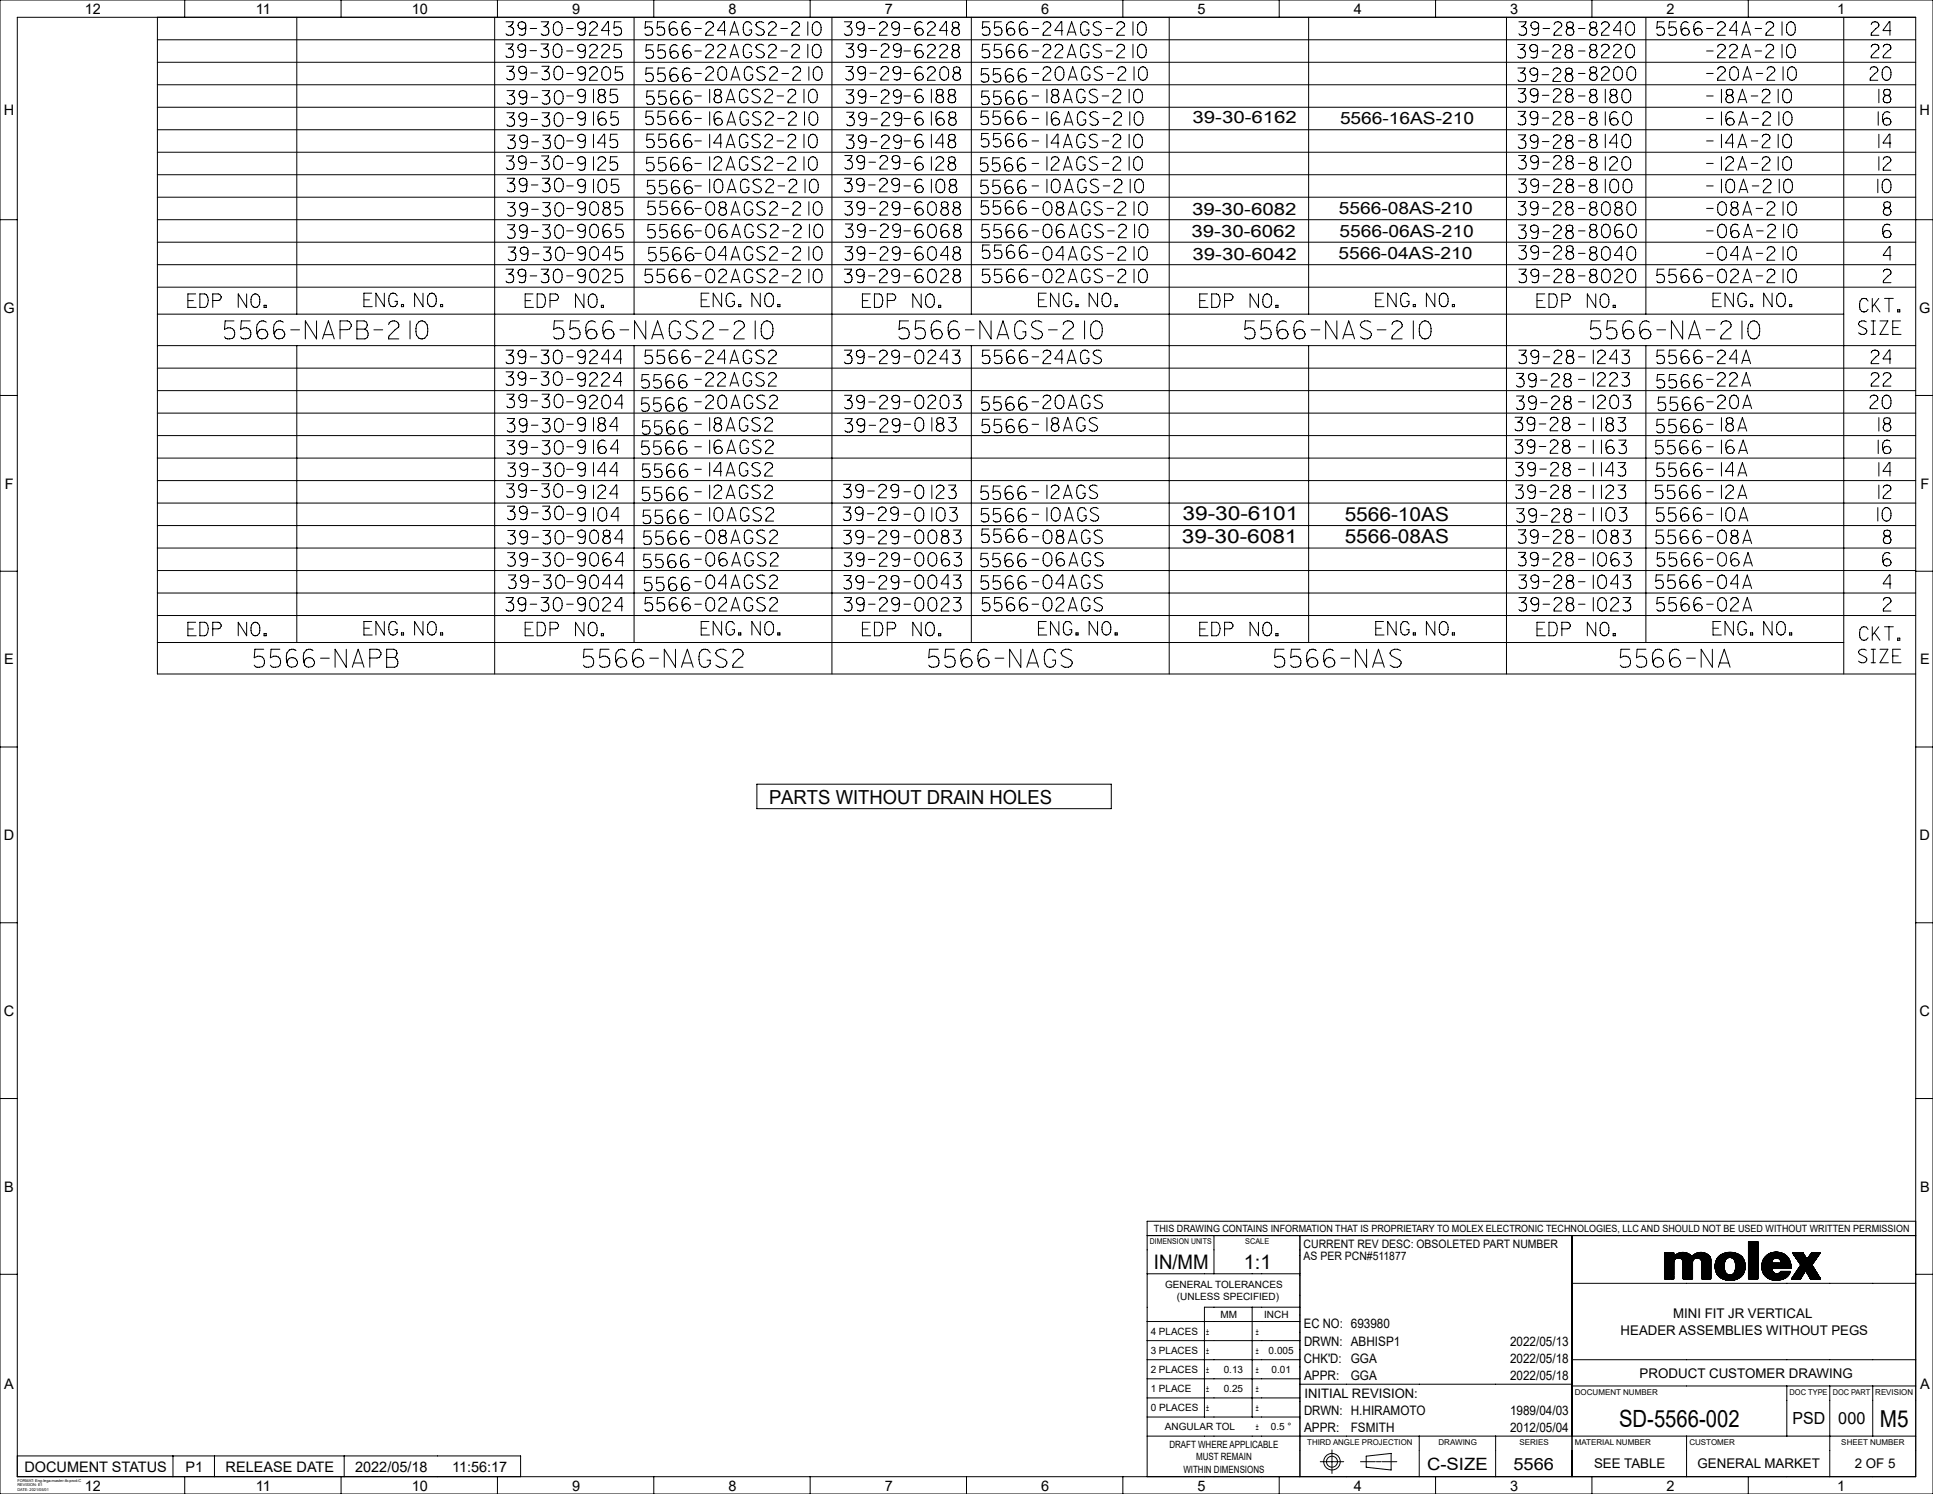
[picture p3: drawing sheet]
<svg xmlns="http://www.w3.org/2000/svg" width="559mm" height="432mm" viewBox="0 0 559 432" stroke-linecap="round" stroke-linejoin="round" font-family="sans-serif">
<defs><g id="words">
<text font-size="6.9" x="468.1" y="412.4">SD-5566-002</text>
<text font-size="6.7" x="543.4" y="412.3">M5</text>
<g font-size="5.8">
<text x="333.6" y="366.8">IN/MM</text>
<text x="359.6" y="366.8">1:1</text>
</g>
<g font-size="5.6">
<text x="341.9" y="150.3">39-30-6101</text>
<text x="388.7" y="150.6">5566-10AS</text>
<text x="341.7" y="157">39-30-6081</text>
<text x="388.7" y="156.9">5566-08AS</text>
<text x="222.3" y="232.4">PARTS WITHOUT DRAIN HOLES</text>
</g>
<g font-size="4.9">
<text x="344.8" y="35.7">39-30-6162</text>
<text x="387.4" y="35.9">5566-16AS-210</text>
<text x="344.6" y="62.1">39-30-6082</text>
<text x="387" y="61.9">5566-08AS-210</text>
<text x="344.5" y="68.6">39-30-6062</text>
<text x="387.3" y="68.5">5566-06AS-210</text>
<text x="344.8" y="75">39-30-6042</text>
<text x="386.9" y="74.8">5566-04AS-210</text>
<text x="412.6" y="424.8">C-SIZE</text>
</g>
<g font-size="4.8">
<text x="518.2" y="411.6">PSD</text>
<text x="531.4" y="411.6">000</text>
<text x="437.5" y="424.7">5566</text>
</g>
<g font-size="4.2">
<text x="24.5" y="4">12</text>
<text x="74" y="4">11</text>
<text x="119" y="4">10</text>
<text x="165.4" y="4">9</text>
<text x="210.6" y="4">8</text>
<text x="255.8" y="4">7</text>
<text x="301" y="4">6</text>
<text x="346.2" y="4">5</text>
<text x="391.4" y="4">4</text>
<text x="436.6" y="4">3</text>
<text x="481.8" y="4">2</text>
<text x="531.1" y="4">1</text>
<text x="1.1" y="33.2">H</text>
<text x="554.9" y="33.2">H</text>
<text x="1" y="90.4">G</text>
<text x="554.8" y="90.4">G</text>
<text x="1.4" y="141.2">F</text>
<text x="555.2" y="141.2">F</text>
<text x="1.3" y="192">E</text>
<text x="555.1" y="192">E</text>
<text x="1.1" y="242.8">D</text>
<text x="554.9" y="242.8">D</text>
<text x="1.1" y="293.6">C</text>
<text x="554.9" y="293.6">C</text>
<text x="1.3" y="344.4">B</text>
<text x="555.1" y="344.4">B</text>
<text x="1.3" y="401.6">A</text>
<text x="555.1" y="401.6">A</text>
<text x="7.1" y="425.3">DOCUMENT STATUS</text>
<text x="53.6" y="425.3">P1</text>
<text x="65.2" y="425.3">RELEASE DATE</text>
<text x="102.7" y="425.3">2022/05/18</text>
<text x="130.7" y="425.3">11:56:17</text>
<text x="24.5" y="430.8">12</text>
<text x="74" y="430.8">11</text>
<text x="119" y="430.8">10</text>
<text x="165.4" y="430.8">9</text>
<text x="210.6" y="430.8">8</text>
<text x="255.8" y="430.8">7</text>
<text x="301" y="430.8">6</text>
<text x="346.2" y="430.8">5</text>
<text x="391.4" y="430.8">4</text>
<text x="436.6" y="430.8">3</text>
<text x="481.8" y="430.8">2</text>
<text x="531.1" y="430.8">1</text>
</g>
<g font-size="3.9">
<text x="483.7" y="381">MINI FIT JR VERTICAL</text>
<text x="468.5" y="385.8">HEADER ASSEMBLIES WITHOUT PEGS</text>
<text x="474" y="398.2">PRODUCT CUSTOMER DRAWING</text>
<text x="460.8" y="424.4">SEE TABLE</text>
<text x="490.7" y="424.4">GENERAL MARKET</text>
<text x="536.2" y="424.4">2 OF 5</text>
</g>
<g font-size="3.8">
<text x="377" y="383.9">EC NO: 693980</text>
<text x="377" y="388.9">DRWN: ABHISP1</text>
<text x="436.5" y="388.9">2022/05/13</text>
<text x="377" y="393.9">CHK'D:</text>
<text x="390.5" y="393.9">GGA</text>
<text x="436.5" y="393.9">2022/05/18</text>
<text x="377" y="398.9">APPR:</text>
<text x="390.5" y="398.9">GGA</text>
<text x="436.5" y="398.9">2022/05/18</text>
<text x="377.1" y="403.9">INITIAL REVISION:</text>
<text x="377" y="408.9">DRWN: H.HIRAMOTO</text>
<text x="377" y="413.9">APPR:</text>
<text x="390.5" y="413.9">FSMITH</text>
<text x="436.5" y="408.9">1989/04/03</text>
<text x="436.5" y="413.9">2012/05/04</text>
</g>
<g font-size="3.4">
<text x="376.9" y="360.8">CURRENT REV DESC: OBSOLETED PART NUMBER</text>
<text x="376.9" y="364">AS PER PCN#511877</text>
</g>
<g font-size="2.9">
<text x="333.6" y="356.1">THIS DRAWING CONTAINS INFORMATION THAT IS PROPRIETARY TO MOLEX ELECTRONIC TECHNOLOGIES, LLC AND SHOULD NOT BE USED WITHOUT WRITTEN PERMISSION</text>
<text x="336.8" y="372.2">GENERAL TOLERANCES</text>
<text x="340.2" y="375.8">(UNLESS SPECIFIED)</text>
<text x="352.8" y="380.9">MM</text>
<text x="365.5" y="380.9">INCH</text>
<text x="332.6" y="385.8">4 PLACES</text>
<text x="348.7" y="385.7">±</text>
<text x="363.1" y="385.7">±</text>
<text x="332.6" y="391.3">3 PLACES</text>
<text x="348.7" y="391.3">±</text>
<text x="363.1" y="391.3">±</text>
<text x="366.8" y="391.3">0.005</text>
<text x="332.6" y="396.8">2 PLACES</text>
<text x="348.7" y="396.8">±</text>
<text x="353.8" y="396.8">0.13</text>
<text x="363.1" y="396.8">±</text>
<text x="367.6" y="396.8">0.01</text>
<text x="332.6" y="402.3">1 PLACE</text>
<text x="332.7" y="407.8">0 PLACES</text>
<text x="348.7" y="402.3">±</text>
<text x="348.7" y="407.8">±</text>
<text x="353.8" y="402.3">0.25</text>
<text x="363.1" y="402.3">±</text>
<text x="363.1" y="407.8">±</text>
<text x="336.8" y="413.4">ANGULAR TOL</text>
<text x="363.1" y="413.3">±</text>
<text x="367.4" y="413.4">0.5 °</text>
<text x="338.1" y="418.4">DRAFT WHERE APPLICABLE</text>
<text x="342.1" y="425.6">WITHIN DIMENSIONS</text>
<text x="345.8" y="422">MUST REMAIN</text>
</g>
<text font-size="2.4" x="542.1" y="403.1">REVISION</text>
<g font-size="2.3">
<text x="332.4" y="359.6">DIMENSION UNITS</text>
<text x="360" y="359.6">SCALE</text>
<text x="455.3" y="403.1">DOCUMENT NUMBER</text>
<text x="517.3" y="403.1">DOC TYPE</text>
<text x="529.8" y="403.1">DOC PART</text>
<text x="377.9" y="417.6">THIRD ANGLE PROJECTION</text>
<text x="415.9" y="417.6">DRAWING</text>
<text x="439.2" y="417.6">SERIES</text>
<text x="455.3" y="417.6">MATERIAL NUMBER</text>
<text x="488.4" y="417.6">CUSTOMER</text>
<text x="532.3" y="417.6">SHEET NUMBER</text>
</g>
<g font-size="1.1">
<text x="5" y="428.2">FORMAT: Eng-lega-master-tb-prod-C</text>
<text x="5" y="429.6">REVISION: E1</text>
<text x="5" y="431">DATE: 2021/05/01</text>
</g>
</g></defs>
<g fill="none" stroke="#000" stroke-width=".29">
<path d="M0 0h558.8v431.8h-558.8zM5 5h548.8v421.8h-548.8zM45.5 5v189.8h508.3M45.5 18h508.3M45.5 11.5h508.3M53.4 0v5M85.8 5v85.8M98.6 0v5M143 5v189.8M143.8 0v5M146.2 12.7h2.1a1.72 1.72 0 0 1-1.3 1.4 1.26 1.26 0 0 1 1.4 1.7 1.26 1.26 0 0 1-2.2 .3M146.3 6.3h2a1.72 1.72 0 0 1-1.2 1.4 1.26 1.26 0 0 1 1.3 1.7 1.26 1.26 0 0 1-2.1 .3"/>
<path d="M146.5 19.2h2a1.72 1.72 0 0 1-1.2 1.4 1.26 1.26 0 0 1 1.3 1.7 1.26 1.26 0 0 1-2.1 .3M152 14.1a1.23 1.23 0 0 1-2.1 .2 1.12 1.12 0 0 1 .6-1.6 1.12 1.12 0 0 1 1.5 1v1.1a1.78 1.78 0 0 1-.6 1.7l-.7 .1-.7-.3M152 7.7a1.23 1.23 0 0 1-2.1 .2 1.12 1.12 0 0 1 .7-1.6 1.12 1.12 0 0 1 1.4 1v1.1a1.78 1.78 0 0 1-.5 1.7l-.8 .1-.6-.3M153.2 14.6h1.9M153.3 8.2h1.9M156.4 12.7h2.1a1.72 1.72 0 0 1-1.3 1.4 1.26 1.26 0 0 1 1.4 1.7 1.26 1.26 0 0 1-2.2 .3M156.5 6.3h2a1.72 1.72 0 0 1-1.3 1.4 1.26 1.26 0 0 1 1.4 1.7 1.26 1.26 0 0 1-2.1 .3M156.6 19.2h2.1a1.72 1.72 0 0 1-1.3 1.4 1.26 1.26 0 0 1 1.4 1.7 1.26 1.26 0 0 1-2.2 .3M160.5 12.9l.8-.2a2.4 2.4 0 0 1 .5 3.8l-.8 .1a1.75 1.75 0 0 1-1.1-2.3l.1-.8zM160.6 6.5l.8-.2a2.4 2.4 0 0 1 .5 3.7l-.8 .2a1.75 1.75 0 0 1-1.1-2.3l.1-.8zM160.8 19.3l.7-.1a2.4 2.4 0 0 1 .5 3.7l-.8 .2a1.75 1.75 0 0 1-1.1-2.3l.2-.8zM163.8 8.2h1.9"/>
<path d="M163.8 14.7h1.9M169.2 14.2a1.23 1.23 0 0 1-2.1 .2 1.12 1.12 0 0 1 .7-1.6 1.12 1.12 0 0 1 1.4 1v1.1a1.78 1.78 0 0 1-.5 1.7l-.8 .1-.6-.3M169.2 7.7a1.23 1.23 0 0 1-2.1 .2 1.12 1.12 0 0 1 .7-1.6 1.12 1.12 0 0 1 1.4 1v1.1a1.78 1.78 0 0 1-.5 1.7l-.8 .1-.6-.3M170.5 13.6a1.09 1.09 0 0 1 1.3-.8 1.09 1.09 0 0 1 .8 1.4l-2 1.8-.1 .7h2.2M170.5 7.1a1.09 1.09 0 0 1 1.3-.8 1.09 1.09 0 0 1 .8 1.4l-2 1.8-.1 .7h2.2M174 13.6a1.09 1.09 0 0 1 1.3-.8 1.09 1.09 0 0 1 .8 1.4l-2 1.8-.1 .7h2.2M174.6 19.5l.8-.2a2.4 2.4 0 0 1 .5 3.7l-.8 .2a1.75 1.75 0 0 1-1.1-2.3l.1-.8zM176.2 8.8h-2.2l1.7-2.5h.2v3.9M179.5 12.8h-1.9l-.1 1.8a1.39 1.39 0 0 1 2 .2 1.25 1.25 0 0 1-.3 1.8 1.25 1.25 0 0 1-1.7-.4M179.5 6.3h-1.9l-.1 1.8a1.39 1.39 0 0 1 2 .2 1.25 1.25 0 0 1-.3 1.8 1.25 1.25 0 0 1-1.7-.4M179.9 19.3h-1.9l-.2 1.8a1.38 1.38 0 0 1 2.1 .2 1.25 1.25 0 0 1-.3 1.8 1.25 1.25 0 0 1-1.8-.4M183.3 5v85.8"/>
<path d="M188.5 6.3h-1.9l-.1 1.8a1.38 1.38 0 0 1 2 .2 1.25 1.25 0 0 1-.3 1.8 1.25 1.25 0 0 1-1.7-.4M188.7 19.7h-1.9l-.1 1.8a1.38 1.38 0 0 1 2 .2 1.25 1.25 0 0 1-.3 1.7 1.25 1.25 0 0 1-1.7-.3M188.8 12.9h-1.9l-.2 1.9a1.39 1.39 0 0 1 2.1 .2 1.25 1.25 0 0 1-.3 1.7 1.25 1.25 0 0 1-1.8-.3M189 0v5M192 6.3h-1.9l-.2 1.8a1.39 1.39 0 0 1 2.1 .2 1.25 1.25 0 0 1-.3 1.8 1.25 1.25 0 0 1-1.8-.4M192.2 19.7h-1.9l-.2 1.8a1.39 1.39 0 0 1 2.1 .2 1.25 1.25 0 0 1-.3 1.7 1.25 1.25 0 0 1-1.8-.3M192.2 12.9h-1.9l-.1 1.9a1.39 1.39 0 0 1 2 .2 1.25 1.25 0 0 1-.3 1.7 1.25 1.25 0 0 1-1.7-.3M195.5 6.6a1.25 1.25 0 0 0-1.4-.1 2.86 2.86 0 0 0 0 3.6l1.3-.1a1.11 1.11 0 0 0-.2-1.8 1.11 1.11 0 0 0-1.6 1M195.7 19.9a1.24 1.24 0 0 0-1.4-.1 2.86 2.86 0 0 0 0 3.6h1.3a1.11 1.11 0 0 0-.3-1.9 1.11 1.11 0 0 0-1.5 1.1M195.8 13.2a1.24 1.24 0 0 0-1.5-.1 2.86 2.86 0 0 0 0 3.6h1.3a1.11 1.11 0 0 0-.2-1.9 1.11 1.11 0 0 0-1.6 1.1M199.2 6.6a1.25 1.25 0 0 0-1.4-.1 2.86 2.86 0 0 0 0 3.6l1.3-.1a1.11 1.11 0 0 0-.2-1.8 1.11 1.11 0 0 0-1.6 1M199.4 19.9a1.24 1.24 0 0 0-1.4-.1 2.86 2.86 0 0 0 0 3.6h1.3a1.11 1.11 0 0 0-.2-1.9 1.11 1.11 0 0 0-1.6 1.1"/>
<path d="M199.5 13.2a1.24 1.24 0 0 0-1.5-.1 2.86 2.86 0 0 0 0 3.6h1.3a1.11 1.11 0 0 0-.2-1.9 1.11 1.11 0 0 0-1.6 1.1M200.9 8.2h1.9M200.9 14.7h1.9M204 13.6a1.09 1.09 0 0 1 1.4-.8 1.09 1.09 0 0 1 .7 1.4l-1.9 1.8-.2 .7h2.3M204 7.1a1.09 1.09 0 0 1 1.4-.8 1.09 1.09 0 0 1 .7 1.4l-1.9 1.8-.2 .7h2.3M207.5 13.6a1.09 1.09 0 0 1 1.4-.8 1.09 1.09 0 0 1 .7 1.4l-2 1.8-.1 .7h2.2M208.2 19.5l.7-.2a2.4 2.4 0 0 1 .5 3.7l-.8 .2a1.75 1.75 0 0 1-1.1-2.3l.1-.8zM209.7 8.8h-2.2l1.7-2.5h.2v3.9M211 10.2l1.3-3.9 1.3 3.9M211 16.7l1.3-3.9 1.3 3.9M211.3 9.3h2M211.3 15.8h2"/>
<path d="M217.3 13.6l-.5-.7-.9-.1a1.74 1.74 0 0 0-1 2.2l.1 1 .5 .6 .4 .1 .9-.1 .5-.7v-.7h-.7M217.3 7.1l-.5-.7-.9-.1a1.73 1.73 0 0 0-1 2.2l.1 1 .5 .6 .4 .1 .9-.1 .5-.7v-.7h-.7M220.8 13.1a1.38 1.38 0 0 0-2.3 .7l.3 .4 1.8 .9 .3 .5v.3a1.37 1.37 0 0 1-2.4 .3M220.8 6.6a1.39 1.39 0 0 0-2.3 .7l.3 .4 1.8 .9 .3 .5v.3a1.38 1.38 0 0 1-2.4 .3M221.1 19.6a1.38 1.38 0 0 0-2.3 .7l.3 .4 1.8 .9 .3 .5v.3a1.38 1.38 0 0 1-2.4 .3M222.2 13.6a1.09 1.09 0 0 1 1.4-.8 1.09 1.09 0 0 1 .7 1.4l-2 1.8-.1 .7h2.2M222.2 7.1a1.09 1.09 0 0 1 1.4-.8 1.09 1.09 0 0 1 .7 1.4l-2 1.8-.1 .7h2.2M225.7 8.2h1.9M225.7 14.7h1.9M228.9 13.6a1.09 1.09 0 0 1 1.4-.8 1.09 1.09 0 0 1 .7 1.4l-2 1.8-.1 .7h2.2M228.9 7.1a1.09 1.09 0 0 1 1.4-.8 1.09 1.09 0 0 1 .7 1.4l-2 1.8-.1 .7h2.2M233.5 6.3v3.9"/>
<path d="M233.5 12.8v3.9M233.8 19.3v3.9M234.2 0v5M235.5 13l.7-.2a2.4 2.4 0 0 1 .5 3.7l-.8 .2a1.75 1.75 0 0 1-1.1-2.3l.1-.8zM235.5 6.5l.7-.2a2.4 2.4 0 0 1 .5 3.7l-.8 .2a1.75 1.75 0 0 1-1.1-2.3l.1-.8zM235.7 19.5l.8-.2a2.4 2.4 0 0 1 .5 3.7l-.8 .2a1.75 1.75 0 0 1-1.1-2.3l.1-.8zM240.5 5v189.8M244.1 6.3h2.1a1.72 1.72 0 0 1-1.3 1.4 1.26 1.26 0 0 1 1.4 1.7 1.26 1.26 0 0 1-2.2 .3M244.5 19.2h2.1a1.72 1.72 0 0 1-1.3 1.4 1.26 1.26 0 0 1 1.4 1.7 1.26 1.26 0 0 1-2.2 .4M244.6 12.7h2.1a1.73 1.73 0 0 1-1.3 1.4 1.26 1.26 0 0 1 1.4 1.7 1.26 1.26 0 0 1-2.2 .3M249.8 7.7a1.23 1.23 0 0 1-2.1 .2 1.12 1.12 0 0 1 .7-1.6 1.12 1.12 0 0 1 1.4 1v1.1a1.78 1.78 0 0 1-.5 1.7l-.8 .1-.6-.3M250.3 14.1a1.23 1.23 0 0 1-2.1 .1 1.12 1.12 0 0 1 .7-1.6 1.12 1.12 0 0 1 1.4 1v1.1a1.78 1.78 0 0 1-.5 1.7l-.8 .2-.6-.3"/>
<path d="M251.1 8.2h1.9M251.6 14.6h1.9M254.3 7.1a1.09 1.09 0 0 1 1.3-.8 1.09 1.09 0 0 1 .7 1.4l-1.9 1.8-.1 .7h2.2M254.8 13.4a1.09 1.09 0 0 1 1.3-.7 1.09 1.09 0 0 1 .7 1.4l-1.9 1.8-.1 .7h2.2M260 7.7a1.23 1.23 0 0 1-2.1 .2 1.12 1.12 0 0 1 .7-1.6 1.12 1.12 0 0 1 1.4 1v1.1a1.78 1.78 0 0 1-.5 1.7l-.8 .1-.6-.3M260.5 14.1a1.23 1.23 0 0 1-2.1 .1 1.12 1.12 0 0 1 .7-1.6 1.12 1.12 0 0 1 1.4 1v1.1a1.78 1.78 0 0 1-.5 1.7l-.8 .2-.6-.3M261.3 8.2h1.9M261.3 14.7h1.9M266.6 19.6a1.25 1.25 0 0 0-1.5-.1 2.86 2.86 0 0 0 0 3.6l1.3-.1a1.11 1.11 0 0 0-.2-1.8 1.11 1.11 0 0 0-1.6 1M266.6 13.1a1.24 1.24 0 0 0-1.5-.1 2.86 2.86 0 0 0 0 3.6l1.3-.1a1.11 1.11 0 0 0-.2-1.8 1.11 1.11 0 0 0-1.6 1M266.6 6.6a1.25 1.25 0 0 0-1.5-.1 2.86 2.86 0 0 0 0 3.6l1.3-.1a1.11 1.11 0 0 0-.2-1.8 1.11 1.11 0 0 0-1.6 1M268.1 13.6a1.09 1.09 0 0 1 1.4-.8 1.09 1.09 0 0 1 .7 1.4l-1.9 1.8-.2 .7h2.3"/>
<path d="M268.1 7.1a1.09 1.09 0 0 1 1.4-.8 1.09 1.09 0 0 1 .7 1.4l-1.9 1.8-.2 .7h2.3M271.7 13.6a1.09 1.09 0 0 1 1.3-.8 1.09 1.09 0 0 1 .8 1.4l-2 1.8-.1 .7h2.2M272.3 19.5l.8-.2a2.4 2.4 0 0 1 .5 3.7l-.8 .2a1.75 1.75 0 0 1-1.1-2.3l.1-.8zM273.9 8.8h-2.2l1.7-2.5h.2v3.9M276.1 14.6a1.09 1.09 0 0 0-.7 1.6 1.09 1.09 0 0 0 1.8 0 1.09 1.09 0 0 0-.7-1.6M276.1 8.1l-.5-.2a.96 .96 0 0 1 0-1.4l.7-.2 .6 .2a.9 .9 0 0 1 .3 .9 .9 .9 0 0 1-.7 .7M276.1 14.6l-.5-.2a.96 .96 0 0 1 0-1.4l.7-.2 .6 .2a.9 .9 0 0 1 .3 .9 .9 .9 0 0 1-.7 .7M276.1 8.1h.4M276.1 8.1a1.09 1.09 0 0 0-.7 1.6 1.09 1.09 0 0 0 1.8 0 1.09 1.09 0 0 0-.7-1.6M276.1 14.6h.4M279.4 0v5M280.8 5v85.8"/>
<path d="M285.7 19.8h-1.9l-.2 1.9a1.38 1.38 0 0 1 2.1 .2 1.25 1.25 0 0 1-.3 1.7 1.25 1.25 0 0 1-1.8-.3M286 12.8h-1.9l-.2 1.9a1.38 1.38 0 0 1 2.1 .1 1.25 1.25 0 0 1-.3 1.8 1.25 1.25 0 0 1-1.8-.4M286 6.3h-1.9l-.1 1.8a1.38 1.38 0 0 1 2 .2 1.25 1.25 0 0 1-.3 1.8 1.25 1.25 0 0 1-1.7-.4M289.2 19.8h-1.9l-.2 1.9a1.38 1.38 0 0 1 2.1 .2 1.25 1.25 0 0 1-.3 1.7 1.25 1.25 0 0 1-1.8-.3M289.4 12.8h-1.9l-.1 1.9a1.38 1.38 0 0 1 2 .1 1.25 1.25 0 0 1-.3 1.8 1.25 1.25 0 0 1-1.7-.4M289.5 6.3h-1.9l-.2 1.8a1.39 1.39 0 0 1 2.1 .2 1.25 1.25 0 0 1-.3 1.8 1.25 1.25 0 0 1-1.8-.4M293 13.1a1.24 1.24 0 0 0-1.5-.1 2.86 2.86 0 0 0 0 3.6h1.3a1.11 1.11 0 0 0-.2-1.9 1.11 1.11 0 0 0-1.6 1.1M293 6.6a1.25 1.25 0 0 0-1.4-.1 2.86 2.86 0 0 0 0 3.6l1.3-.1a1.11 1.11 0 0 0-.2-1.8 1.11 1.11 0 0 0-1.6 1M296.7 13.1a1.24 1.24 0 0 0-1.5-.1 2.86 2.86 0 0 0 0 3.6h1.3a1.11 1.11 0 0 0-.2-1.9 1.11 1.11 0 0 0-1.6 1.1M296.7 6.6a1.25 1.25 0 0 0-1.4-.1 2.86 2.86 0 0 0 0 3.6l1.3-.1a1.11 1.11 0 0 0-.2-1.8 1.11 1.11 0 0 0-1.6 1M298.4 8.2h1.9M298.4 14.7h1.9"/>
<path d="M301.5 13.6a1.09 1.09 0 0 1 1.4-.8 1.09 1.09 0 0 1 .7 1.4l-1.9 1.8-.2 .7h2.3M301.5 7.1a1.09 1.09 0 0 1 1.4-.8 1.09 1.09 0 0 1 .7 1.4l-1.9 1.8-.2 .7h2.3M305 13.6a1.09 1.09 0 0 1 1.4-.8 1.09 1.09 0 0 1 .7 1.4l-2 1.8-.1 .7h2.2M305.7 19.5l.7-.2a2.4 2.4 0 0 1 .5 3.7l-.8 .2a1.75 1.75 0 0 1-1.1-2.3l.1-.8zM307.2 8.8h-2.2l1.7-2.5h.2v3.9M308.5 16.7l1.3-3.9 1.3 3.9M308.5 10.2l1.3-3.9 1.3 3.9M308.8 9.3h2M308.8 15.8h2M314.8 13.6l-.5-.7-.9-.1a1.74 1.74 0 0 0-1 2.2l.1 1 .5 .6 .4 .1 .9-.1 .5-.7v-.7h-.7M314.8 7.1l-.5-.7-.9-.1a1.73 1.73 0 0 0-1 2.2l.1 1 .5 .6 .4 .1 .9-.1 .5-.7v-.7h-.7M318.3 13.1a1.38 1.38 0 0 0-2.3 .7l.3 .4 1.8 .9 .3 .5v.3a1.37 1.37 0 0 1-2.4 .3"/>
<path d="M318.3 6.6a1.39 1.39 0 0 0-2.3 .7l.3 .4 1.8 .9 .3 .5v.3a1.38 1.38 0 0 1-2.4 .3M318.6 19.6a1.38 1.38 0 0 0-2.3 .7l.3 .4 1.8 .9 .3 .5v.3a1.37 1.37 0 0 1-2.4 .3M319.7 8.2h1.9M319.7 14.7h1.9M322.9 13.6a1.09 1.09 0 0 1 1.3-.8 1.09 1.09 0 0 1 .8 1.4l-2 1.8-.1 .7h2.2M322.9 7.1a1.09 1.09 0 0 1 1.3-.8 1.09 1.09 0 0 1 .8 1.4l-2 1.8-.1 .7h2.2M324.6 0v5M327.5 6.3v3.9M327.5 12.8v3.9M327.8 19.3v3.9M329.5 13l.7-.2a2.4 2.4 0 0 1 .5 3.7l-.8 .2a1.75 1.75 0 0 1-1.1-2.3l.1-.8zM329.5 6.5l.7-.2a2.4 2.4 0 0 1 .5 3.7l-.8 .2a1.75 1.75 0 0 1-1.1-2.3l.1-.8z"/>
<path d="M329.8 19.5l.7-.2a2.4 2.4 0 0 1 .5 3.7l-.8 .2a1.75 1.75 0 0 1-1.1-2.3l.1-.8zM338 5v189.8M369.8 0v5M378.3 5v85.8M415 0v5M435.5 5v189.8M438.8 12.9h2a1.72 1.72 0 0 1-1.2 1.4 1.26 1.26 0 0 1 1.3 1.7 1.26 1.26 0 0 1-2.1 .3M438.8 19.7h2.1a1.72 1.72 0 0 1-1.3 1.4 1.26 1.26 0 0 1 1.4 1.7 1.26 1.26 0 0 1-2.2 .3M439.1 6.3h2.1a1.72 1.72 0 0 1-1.3 1.4 1.26 1.26 0 0 1 1.3 1.7 1.26 1.26 0 0 1-2.1 .3M444.5 14.3a1.23 1.23 0 0 1-2.1 .2 1.12 1.12 0 0 1 .6-1.7 1.12 1.12 0 0 1 1.5 1v1.1a1.77 1.77 0 0 1-.5 1.7l-.8 .2-.7-.3M444.8 7.7a1.23 1.23 0 0 1-2.1 .2 1.12 1.12 0 0 1 .7-1.6 1.12 1.12 0 0 1 1.4 1v1.1a1.77 1.77 0 0 1-.5 1.7l-.8 .1-.6-.3M445.7 14.8h1.9"/>
<path d="M446.1 8.2h1.9M448.9 13.7a1.09 1.09 0 0 1 1.4-.8 1.09 1.09 0 0 1 .7 1.4l-1.9 1.8-.2 .7h2.2M449.3 7.1a1.09 1.09 0 0 1 1.3-.8 1.09 1.09 0 0 1 .7 1.4l-1.9 1.8-.1 .7h2.2M453.3 14.6l-.4-.1a.96 .96 0 0 1 0-1.5l.6-.1 .6 .1a.9 .9 0 0 1 .4 1 .9 .9 0 0 1-.8 .6M453.3 14.6h.4M453.3 14.6a1.09 1.09 0 0 0-.7 1.7 1.09 1.09 0 0 0 1.8 0 1.09 1.09 0 0 0-.7-1.7M453.6 8.1l-.4-.2a.96 .96 0 0 1 0-1.4l.7-.2 .6 .2a.9 .9 0 0 1 .3 .9 .9 .9 0 0 1-.8 .7M453.6 8.1a1.09 1.09 0 0 0-.7 1.6 1.09 1.09 0 0 0 1.9 0 1.09 1.09 0 0 0-.8-1.6M453.6 8.1h.4M456.3 8.2h1.9M456.3 14.7h1.9M460.2 0v5"/>
<path d="M460.4 14.6a1.09 1.09 0 0 0-.7 1.6 1.09 1.09 0 0 0 1.8 0 1.09 1.09 0 0 0-.7-1.6M460.4 8.1h.4M460.4 8.1a1.09 1.09 0 0 0-.7 1.6 1.09 1.09 0 0 0 1.8 0 1.09 1.09 0 0 0-.7-1.6M460.4 14.6h.4M460.4 8.1l-.5-.2a.96 .96 0 0 1 .1-1.4l.6-.2 .6 .2a.9 .9 0 0 1 .3 .9 .9 .9 0 0 1-.7 .7M460.4 14.6l-.5-.2a.96 .96 0 0 1 .1-1.4l.6-.2 .6 .2a.9 .9 0 0 1 .3 .9 .9 .9 0 0 1-.7 .7M463 13.6a1.09 1.09 0 0 1 1.3-.8 1.09 1.09 0 0 1 .8 1.4l-2 1.8-.1 .7h2.2M463 7.1a1.09 1.09 0 0 1 1.3-.8 1.09 1.09 0 0 1 .8 1.4l-2 1.8-.1 .7h2.2M466.5 13.6a1.09 1.09 0 0 1 1.3-.8 1.09 1.09 0 0 1 .8 1.4l-2 1.8-.1 .7h2.2M467.1 19.5l.8-.2a2.4 2.4 0 0 1 .5 3.7l-.8 .2a1.75 1.75 0 0 1-1.1-2.3l.1-.8zM468.7 8.8h-2.2l1.7-2.5h.2v3.9M470.6 13l.8-.2a2.4 2.4 0 0 1 .5 3.7l-.8 .2a1.75 1.75 0 0 1-1.1-2.3l.1-.8z"/>
<path d="M470.6 6.5l.8-.2a2.4 2.4 0 0 1 .5 3.7l-.8 .2a1.75 1.75 0 0 1-1.1-2.3l.1-.8zM470.9 19.5l.8-.2a2.4 2.4 0 0 1 .5 3.7l-.8 .2a1.75 1.75 0 0 1-1.1-2.3l.1-.8zM475.8 5v85.8M481 6.3h-1.9l-.1 1.8a1.39 1.39 0 0 1 2 .2 1.25 1.25 0 0 1-.3 1.8 1.25 1.25 0 0 1-1.7-.4M484.5 6.3h-1.9l-.2 1.8a1.38 1.38 0 0 1 2.1 .2 1.25 1.25 0 0 1-.3 1.8 1.25 1.25 0 0 1-1.8-.4M488 6.6a1.25 1.25 0 0 0-1.4-.1 2.86 2.86 0 0 0 0 3.6l1.3-.1a1.11 1.11 0 0 0-.2-1.8 1.11 1.11 0 0 0-1.6 1M491.7 6.6a1.26 1.26 0 0 0-1.4-.1 2.86 2.86 0 0 0 0 3.6l1.3-.1a1.11 1.11 0 0 0-.2-1.8 1.11 1.11 0 0 0-1.6 1M493.3 8.2h2M493.3 14.7h2M496.5 13.6a1.09 1.09 0 0 1 1.4-.8 1.09 1.09 0 0 1 .7 1.4l-1.9 1.8-.2 .7h2.3M496.5 7.1a1.09 1.09 0 0 1 1.4-.8 1.09 1.09 0 0 1 .7 1.4l-1.9 1.8-.2 .7h2.3M500 13.6a1.09 1.09 0 0 1 1.4-.8 1.09 1.09 0 0 1 .7 1.4l-2 1.8-.1 .7h2.2"/>
<path d="M500.7 19.5l.7-.2a2.4 2.4 0 0 1 .5 3.7l-.8 .2a1.75 1.75 0 0 1-1.1-2.3l.1-.8zM502.2 8.8h-2.2l1.7-2.5h.2v3.9M503.5 10.2l1.3-3.9 1.3 3.9M503.5 16.7l1.3-3.9 1.3 3.9M503.8 9.3h2M503.8 15.8h2M505.4 0v5M507.4 8.2h1.9M507.4 14.7h1.9M510.5 13.6a1.09 1.09 0 0 1 1.4-.8 1.09 1.09 0 0 1 .7 1.4l-2 1.8-.1 .7h2.2M510.5 7.1a1.09 1.09 0 0 1 1.4-.8 1.09 1.09 0 0 1 .7 1.4l-2 1.8-.1 .7h2.2M515.2 6.3v3.9"/>
<path d="M515.2 12.8v3.9M515.5 19.3v3.9M517.1 13l.8-.2a2.4 2.4 0 0 1 .4 3.7l-.8 .2a1.75 1.75 0 0 1-1.1-2.3l.2-.8zM517.1 6.5l.8-.2a2.4 2.4 0 0 1 .4 3.7l-.8 .2a1.75 1.75 0 0 1-1.1-2.3l.2-.8zM517.4 19.5l.8-.2a2.4 2.4 0 0 1 .5 3.7l-.8 .2a1.75 1.75 0 0 1-1.2-2.3l.2-.8zM533 5v189.8M540.9 13.6a1.09 1.09 0 0 1 1.4-.8 1.09 1.09 0 0 1 .7 1.4l-1.9 1.8-.2 .7h2.3M540.9 7.1a1.09 1.09 0 0 1 1.4-.8 1.09 1.09 0 0 1 .7 1.4l-1.9 1.8-.2 .7h2.3M544.4 13.6a1.09 1.09 0 0 1 1.4-.8 1.09 1.09 0 0 1 .7 1.4l-2 1.8-.1 .7h2.2M544.7 19.5l.8-.2a2.4 2.4 0 0 1 .5 3.7l-.8 .2a1.75 1.75 0 0 1-1.1-2.3l.1-.8zM546.6 8.8h-2.2l1.7-2.5h.2v3.9M45.5 24.5h508.3"/>
<path d="M45.5 37.5h508.3M45.5 31h508.3M146.5 32.6h2.1a1.72 1.72 0 0 1-1.3 1.4 1.26 1.26 0 0 1 1.4 1.7 1.26 1.26 0 0 1-2.2 .3M146.6 26.2h2a1.72 1.72 0 0 1-1.2 1.4 1.26 1.26 0 0 1 1.3 1.7 1.26 1.26 0 0 1-2.1 .3M146.8 39h2a1.72 1.72 0 0 1-1.2 1.5 1.26 1.26 0 0 1 1.3 1.7 1.26 1.26 0 0 1-2.1 .3M152.2 20.6a1.23 1.23 0 0 1-2.1 .2 1.12 1.12 0 0 1 .6-1.7 1.12 1.12 0 0 1 1.5 1v1.1a1.78 1.78 0 0 1-.5 1.7l-.8 .2-.7-.3M152.2 34a1.23 1.23 0 0 1-2 .2 1.12 1.12 0 0 1 .6-1.6 1.12 1.12 0 0 1 1.4 .9v1.2a1.78 1.78 0 0 1-.5 1.7l-.7 .1-.7-.3M152.3 27.6a1.23 1.23 0 0 1-2.1 .2 1.12 1.12 0 0 1 .6-1.6 1.12 1.12 0 0 1 1.5 .9v1.2a1.78 1.78 0 0 1-.5 1.7l-.8 .1-.6-.3M153.4 21.1h1.9M153.5 34.5h1.9M153.5 28.1h2M156.7 32.6h2.1a1.72 1.72 0 0 1-1.3 1.4 1.26 1.26 0 0 1 1.4 1.7 1.26 1.26 0 0 1-2.2 .3"/>
<path d="M156.7 26.2h2.1a1.72 1.72 0 0 1-1.3 1.4 1.26 1.26 0 0 1 1.4 1.7 1.26 1.26 0 0 1-2.2 .3M156.9 39h2.1a1.72 1.72 0 0 1-1.3 1.5 1.26 1.26 0 0 1 1.4 1.7 1.26 1.26 0 0 1-2.2 .3M160.8 32.8l.8-.2a2.4 2.4 0 0 1 .5 3.7l-.8 .2a1.75 1.75 0 0 1-1.1-2.3l.1-.8zM160.9 26.4l.8-.2a2.4 2.4 0 0 1 .4 3.7l-.8 .2a1.75 1.75 0 0 1-1.1-2.3l.2-.8zM161.1 39.2l.7-.2a2.4 2.4 0 0 1 .5 3.8l-.8 .2a1.76 1.76 0 0 1-1.1-2.3l.2-.8zM163.8 34.2h1.9M163.8 27.7h1.9M163.8 21.2h1.9M169.2 27.2a1.23 1.23 0 0 1-2.1 .2 1.12 1.12 0 0 1 .7-1.6 1.12 1.12 0 0 1 1.4 1v1.1a1.78 1.78 0 0 1-.5 1.7l-.8 .1-.6-.3M169.2 20.7a1.23 1.23 0 0 1-2.1 .2 1.12 1.12 0 0 1 .7-1.6 1.12 1.12 0 0 1 1.4 1v1.1a1.78 1.78 0 0 1-.5 1.7l-.8 .1-.6-.3M169.2 33.7a1.23 1.23 0 0 1-2.1 .2 1.12 1.12 0 0 1 .7-1.6 1.12 1.12 0 0 1 1.4 1v1.1a1.78 1.78 0 0 1-.5 1.7l-.8 .1-.6-.3M170.5 20.1a1.09 1.09 0 0 1 1.3-.8 1.09 1.09 0 0 1 .8 1.4l-2 1.8-.1 .7h2.2"/>
<path d="M171.6 25.8v3.9M171.6 32.3v3.9M171.6 38.8v3.9M173.7 27.6h.4M173.7 27.6a1.09 1.09 0 0 0-.7 1.6 1.09 1.09 0 0 0 1.9 0 1.09 1.09 0 0 0-.8-1.6M173.7 27.6l-.4-.2a.96 .96 0 0 1 0-1.4l.7-.2 .6 .2a.9 .9 0 0 1 .3 .9 .9 .9 0 0 1-.8 .7M174.9 32.6a1.25 1.25 0 0 0-1.4-.1 2.86 2.86 0 0 0 0 3.6l1.3-.1a1.11 1.11 0 0 0-.2-1.8 1.11 1.11 0 0 0-1.6 1M178.4 25.8h-1.9l-.1 1.8a1.38 1.38 0 0 1 2 .2 1.25 1.25 0 0 1-.3 1.8 1.25 1.25 0 0 1-1.7-.4M178.4 38.8h-1.9l-.1 1.8a1.38 1.38 0 0 1 2 .2 1.25 1.25 0 0 1-.3 1.8 1.25 1.25 0 0 1-1.7-.4M178.6 32.3h-1.9l-.1 1.8a1.38 1.38 0 0 1 2 .2 1.25 1.25 0 0 1-.3 1.8 1.25 1.25 0 0 1-1.7-.4M188.7 32.1h-1.9l-.1 1.9a1.38 1.38 0 0 1 2 .2 1.25 1.25 0 0 1-.3 1.7 1.25 1.25 0 0 1-1.7-.3M189 26.3h-1.9l-.2 1.8a1.38 1.38 0 0 1 2.1 .2 1.25 1.25 0 0 1-.3 1.8 1.25 1.25 0 0 1-1.8-.4"/>
<path d="M189 38.8h-1.9l-.2 1.8a1.39 1.39 0 0 1 2.1 .2 1.25 1.25 0 0 1-.3 1.7 1.25 1.25 0 0 1-1.8-.3M192.2 32.1h-1.9l-.2 1.9a1.38 1.38 0 0 1 2.1 .2 1.25 1.25 0 0 1-.3 1.7 1.25 1.25 0 0 1-1.8-.3M192.4 26.3h-1.9l-.1 1.8a1.38 1.38 0 0 1 2 .2 1.25 1.25 0 0 1-.3 1.8 1.25 1.25 0 0 1-1.7-.4M192.4 38.8h-1.9l-.1 1.8a1.38 1.38 0 0 1 2 .2 1.25 1.25 0 0 1-.3 1.7 1.25 1.25 0 0 1-1.7-.3M195.7 32.4a1.25 1.25 0 0 0-1.4-.1 2.86 2.86 0 0 0 0 3.6h1.3a1.11 1.11 0 0 0-.2-1.9 1.11 1.11 0 0 0-1.6 1.1M196 26.6a1.25 1.25 0 0 0-1.5-.2 2.86 2.86 0 0 0 0 3.7l1.3-.1a1.11 1.11 0 0 0-.2-1.9 1.11 1.11 0 0 0-1.6 1.1M196 39a1.24 1.24 0 0 0-1.5-.1 2.86 2.86 0 0 0 0 3.6h1.3a1.11 1.11 0 0 0-.2-1.9 1.11 1.11 0 0 0-1.6 1.1M199.5 32.4a1.25 1.25 0 0 0-1.5-.1 2.86 2.86 0 0 0 0 3.6h1.3a1.11 1.11 0 0 0-.2-1.9 1.11 1.11 0 0 0-1.6 1.1M199.7 26.6a1.25 1.25 0 0 0-1.5-.2 2.86 2.86 0 0 0 0 3.7l1.3-.1a1.11 1.11 0 0 0-.2-1.9 1.11 1.11 0 0 0-1.6 1.1M199.7 39a1.24 1.24 0 0 0-1.5-.1 2.86 2.86 0 0 0 0 3.6h1.3a1.11 1.11 0 0 0-.2-1.9 1.11 1.11 0 0 0-1.5 1.1M200.9 34.2h1.9M200.9 27.7h1.9"/>
<path d="M200.9 21.2h1.9M204 20.1a1.09 1.09 0 0 1 1.4-.8 1.09 1.09 0 0 1 .7 1.4l-1.9 1.8-.2 .7h2.3M205.1 25.8v3.9M205.1 32.3v3.9M205.1 38.8v3.9M207.3 27.6h.4M207.3 27.6l-.5-.2a.97 .97 0 0 1 .1-1.4l.6-.2 .6 .2a.9 .9 0 0 1 .3 .9 .9 .9 0 0 1-.7 .7M207.3 27.6a1.09 1.09 0 0 0-.7 1.6 1.09 1.09 0 0 0 1.8 0 1.09 1.09 0 0 0-.7-1.6M208.5 32.6a1.26 1.26 0 0 0-1.4-.1 2.86 2.86 0 0 0 0 3.6l1.2-.1a1.11 1.11 0 0 0-.2-1.8 1.11 1.11 0 0 0-1.5 1M209.9 29.7l1.3-3.9 1.3 3.9M210.1 36.2l1.3-3.9 1.3 3.9M210.2 28.8h2"/>
<path d="M210.4 35.3h2M211.3 23.2l1.3-3.9 1.3 3.9M211.6 22.3h2M216.2 26.6l-.5-.7-.9-.1a1.74 1.74 0 0 0-1.1 2.2l.2 1 .5 .6 .4 .1 .9-.1 .5-.7v-.7h-.7M216.2 39.6l-.5-.7-.9-.1a1.74 1.74 0 0 0-1.1 2.2l.2 1 .5 .6 .4 .1 .9-.1 .5-.7v-.7h-.7M216.4 33.1l-.6-.7-.8-.1a1.74 1.74 0 0 0-1.1 2.2l.2 1a1.27 1.27 0 0 0 1.7 .6l.6-.7v-.7h-.7M217.6 20.1l-.5-.7-.9-.1a1.74 1.74 0 0 0-1 2.2l.1 1a1.27 1.27 0 0 0 1.8 .6l.5-.7v-.7h-.7M219.6 26.1a1.38 1.38 0 0 0-2.2 .7l.3 .4 1.8 .9 .3 .5v.3a1.37 1.37 0 0 1-2.4 .3M219.6 39.1a1.38 1.38 0 0 0-2.2 .7l.3 .4 1.8 .9 .3 .5v.3a1.37 1.37 0 0 1-2.4 .3M219.8 32.6a1.38 1.38 0 0 0-2.2 .7l.3 .4 1.8 .9 .3 .5v.3a1.38 1.38 0 0 1-2.4 .3M221.1 39.6a1.09 1.09 0 0 1 1.4-.8 1.09 1.09 0 0 1 .7 1.4l-2 1.8-.1 .7h2.2M221.1 26.6a1.09 1.09 0 0 1 1.4-.8 1.09 1.09 0 0 1 .7 1.4l-2 1.8-.1 .7h2.2"/>
<path d="M221.3 33.1a1.09 1.09 0 0 1 1.4-.8 1.09 1.09 0 0 1 .7 1.4l-2 1.8-.1 .7h2.2M222.5 20.1a1.09 1.09 0 0 1 1.4-.8 1.09 1.09 0 0 1 .7 1.4l-1.9 1.8-.2 .7h2.2M224.6 27.7h1.9M224.8 34.2h1.9M226 21.2h1.9M227.8 26.6a1.09 1.09 0 0 1 1.4-.8 1.09 1.09 0 0 1 .7 1.4l-2 1.8-.1 .7h2.2M227.8 39.6a1.09 1.09 0 0 1 1.4-.8 1.09 1.09 0 0 1 .7 1.4l-2 1.8-.1 .7h2.2M228 33.1a1.09 1.09 0 0 1 1.4-.8 1.09 1.09 0 0 1 .7 1.4l-2 1.8-.1 .7h2.2M229.2 20.1a1.09 1.09 0 0 1 1.4-.8 1.09 1.09 0 0 1 .7 1.4l-2 1.8-.1 .7h2.2M232.4 25.8v3.9M232.4 38.8v3.9M232.6 32.3v3.9"/>
<path d="M234.4 26l.7-.2a2.4 2.4 0 0 1 .5 3.7l-.8 .2a1.75 1.75 0 0 1-1.1-2.3l.1-.8zM234.4 39l.7-.2a2.4 2.4 0 0 1 .5 3.7l-.8 .2a1.75 1.75 0 0 1-1.1-2.3l.1-.8zM234.5 32.5l.8-.2a2.4 2.4 0 0 1 .5 3.7l-.8 .2a1.75 1.75 0 0 1-1.1-2.3l.1-.8zM244.6 26h2.1a1.72 1.72 0 0 1-1.3 1.4 1.26 1.26 0 0 1 1.4 1.7 1.26 1.26 0 0 1-2.2 .3M244.7 39h2a1.72 1.72 0 0 1-1.2 1.4 1.26 1.26 0 0 1 1.3 1.7 1.26 1.26 0 0 1-2.1 .4M244.8 32.4h2a1.72 1.72 0 0 1-1.2 1.4 1.26 1.26 0 0 1 1.3 1.8 1.26 1.26 0 0 1-2.1 .3M250.2 20.6a1.23 1.23 0 0 1-2.1 .2 1.12 1.12 0 0 1 .7-1.6 1.12 1.12 0 0 1 1.4 1v1.1a1.78 1.78 0 0 1-.5 1.7l-.8 .1-.6-.2M250.3 27.4a1.23 1.23 0 0 1-2.1 .2 1.12 1.12 0 0 1 .7-1.7 1.12 1.12 0 0 1 1.4 1v1.2a1.78 1.78 0 0 1-.5 1.6l-.8 .2-.6-.3M250.5 33.8a1.23 1.23 0 0 1-2.1 .2 1.12 1.12 0 0 1 .6-1.6 1.12 1.12 0 0 1 1.5 1v1.1a1.78 1.78 0 0 1-.5 1.7l-.8 .1-.7-.2M251.5 21.2h1.9M251.6 27.9h1.9M251.7 34.4h1.9"/>
<path d="M254.7 20a1.09 1.09 0 0 1 1.3-.7 1.09 1.09 0 0 1 .7 1.3l-1.9 1.9-.1 .6h2.2M254.8 26.8a1.09 1.09 0 0 1 1.3-.8 1.09 1.09 0 0 1 .8 1.4l-2 1.8-.1 .7h2.2M254.8 39.8a1.09 1.09 0 0 1 1.4-.8 1.09 1.09 0 0 1 .7 1.4l-2 1.8-.1 .7h2.2M254.9 33.2a1.09 1.09 0 0 1 1.4-.7 1.09 1.09 0 0 1 .7 1.3l-2 1.9-.1 .6h2.2M260.4 20.6a1.23 1.23 0 0 1-2.1 .2 1.12 1.12 0 0 1 .7-1.6 1.12 1.12 0 0 1 1.4 1v1.1a1.78 1.78 0 0 1-.5 1.7l-.8 .1-.6-.2M260.5 27.4a1.23 1.23 0 0 1-2.1 .2 1.12 1.12 0 0 1 .7-1.7 1.12 1.12 0 0 1 1.4 1v1.2a1.78 1.78 0 0 1-.5 1.6l-.8 .2-.6-.3M260.7 33.8a1.23 1.23 0 0 1-2.1 .2 1.12 1.12 0 0 1 .6-1.6 1.12 1.12 0 0 1 1.5 1v1.1a1.78 1.78 0 0 1-.6 1.7l-.7 .1-.7-.2M261.3 34.2h1.9M261.3 27.7h1.9M261.3 21.2h1.9M266.6 39.1a1.24 1.24 0 0 0-1.5-.1 2.86 2.86 0 0 0 0 3.6l1.3-.1a1.11 1.11 0 0 0-.2-1.8 1.11 1.11 0 0 0-1.6 1M266.6 26.1a1.24 1.24 0 0 0-1.5-.1 2.86 2.86 0 0 0 0 3.6l1.3-.1a1.11 1.11 0 0 0-.2-1.8 1.11 1.11 0 0 0-1.6 1"/>
<path d="M266.6 32.6a1.25 1.25 0 0 0-1.5-.1 2.86 2.86 0 0 0 0 3.6l1.3-.1a1.11 1.11 0 0 0-.2-1.8 1.11 1.11 0 0 0-1.6 1M268.1 20.1a1.09 1.09 0 0 1 1.4-.8 1.09 1.09 0 0 1 .7 1.4l-1.9 1.8-.2 .7h2.3M269.3 25.8v3.9M269.3 32.3v3.9M269.3 38.8v3.9M271.5 27.6h.4M271.5 27.6l-.5-.2a.97 .97 0 0 1 0-1.4l.7-.2 .6 .2a.9 .9 0 0 1 .3 .9 .9 .9 0 0 1-.7 .7M271.5 27.6a1.09 1.09 0 0 0-.7 1.6 1.09 1.09 0 0 0 1.8 0 1.09 1.09 0 0 0-.7-1.6M272.7 32.6a1.26 1.26 0 0 0-1.5-.1 2.86 2.86 0 0 0 0 3.6l1.3-.1a1.11 1.11 0 0 0-.2-1.8 1.11 1.11 0 0 0-1.6 1M275 27.6h.4M275 27.6l-.5-.2a.96 .96 0 0 1 0-1.4l.7-.2 .6 .2a.9 .9 0 0 1 .3 .9 .9 .9 0 0 1-.7 .7M275 27.6a1.09 1.09 0 0 0-.7 1.6 1.09 1.09 0 0 0 1.8 0 1.09 1.09 0 0 0-.7-1.6"/>
<path d="M275.1 34.1a1.09 1.09 0 0 0-.7 1.6 1.09 1.09 0 0 0 1.8 0 1.09 1.09 0 0 0-.7-1.6M275.1 34.1h.4M275.1 34.1l-.4-.2a.97 .97 0 0 1 0-1.4l.6-.2 .6 .2a.9 .9 0 0 1 .4 .9 .9 .9 0 0 1-.8 .7M276.4 21.1h.4M276.4 21.1l-.5-.2a.96 .96 0 0 1 0-1.4l.7-.2 .6 .2a.9 .9 0 0 1 .3 .9 .9 .9 0 0 1-.7 .7M276.4 21.1a1.09 1.09 0 0 0-.7 1.6 1.09 1.09 0 0 0 1.8 0 1.09 1.09 0 0 0-.7-1.6M285.6 32.1h-1.9l-.1 1.8a1.39 1.39 0 0 1 2 .2 1.25 1.25 0 0 1-.3 1.8 1.25 1.25 0 0 1-1.7-.4M285.7 38.6h-1.9l-.1 1.8a1.39 1.39 0 0 1 2 .2 1.25 1.25 0 0 1-.3 1.8 1.25 1.25 0 0 1-1.7-.4M285.8 26.3h-1.9l-.2 1.9a1.39 1.39 0 0 1 2.1 .1 1.25 1.25 0 0 1-.3 1.8 1.25 1.25 0 0 1-1.8-.4M289.1 32.1h-1.9l-.1 1.8a1.39 1.39 0 0 1 2 .2 1.25 1.25 0 0 1-.3 1.8 1.25 1.25 0 0 1-1.7-.4M289.2 38.6h-1.9l-.2 1.8a1.39 1.39 0 0 1 2.1 .2 1.25 1.25 0 0 1-.3 1.8 1.25 1.25 0 0 1-1.8-.4M289.3 26.3h-1.9l-.2 1.9a1.38 1.38 0 0 1 2.1 .1 1.25 1.25 0 0 1-.3 1.8 1.25 1.25 0 0 1-1.8-.4"/>
<path d="M292.6 32.4a1.25 1.25 0 0 0-1.4-.1 2.86 2.86 0 0 0 0 3.6l1.3-.1a1.11 1.11 0 0 0-.2-1.8 1.11 1.11 0 0 0-1.6 1M292.7 20.1a1.24 1.24 0 0 0-1.4-.1 2.86 2.86 0 0 0 0 3.6h1.2a1.11 1.11 0 0 0-.2-1.9 1.11 1.11 0 0 0-1.5 1.1M292.7 38.9a1.25 1.25 0 0 0-1.4-.2 2.86 2.86 0 0 0 0 3.7l1.3-.1a1.11 1.11 0 0 0-.2-1.9 1.11 1.11 0 0 0-1.6 1.1M292.8 26.6a1.24 1.24 0 0 0-1.4-.1 2.86 2.86 0 0 0 0 3.6h1.2a1.11 1.11 0 0 0-.2-1.9 1.11 1.11 0 0 0-1.5 1.1M296.4 32.4a1.25 1.25 0 0 0-1.5-.1 2.86 2.86 0 0 0 0 3.6l1.3-.1a1.11 1.11 0 0 0-.2-1.8 1.11 1.11 0 0 0-1.6 1M296.4 20.1a1.24 1.24 0 0 0-1.4-.1 2.86 2.86 0 0 0 0 3.6h1.3a1.11 1.11 0 0 0-.3-1.9 1.11 1.11 0 0 0-1.5 1.1M296.5 38.9a1.25 1.25 0 0 0-1.5-.2 2.86 2.86 0 0 0 0 3.7l1.3-.1a1.11 1.11 0 0 0-.2-1.9 1.11 1.11 0 0 0-1.6 1.1M296.5 26.6a1.24 1.24 0 0 0-1.4-.1 2.86 2.86 0 0 0 0 3.6h1.3a1.11 1.11 0 0 0-.3-1.9 1.11 1.11 0 0 0-1.5 1.1M298.4 34.2h1.9M298.4 27.7h1.9M298.4 21.2h1.9M301.5 20.1a1.09 1.09 0 0 1 1.4-.8 1.09 1.09 0 0 1 .7 1.4l-1.9 1.8-.2 .7h2.3"/>
<path d="M302.6 25.8v3.9M302.6 32.3v3.9M302.6 38.8v3.9M304.8 27.6h.4M304.8 27.6a1.09 1.09 0 0 0-.7 1.6 1.09 1.09 0 0 0 1.8 0 1.09 1.09 0 0 0-.7-1.6M304.8 27.6l-.5-.2a.97 .97 0 0 1 .1-1.4l.6-.2 .6 .2a.9 .9 0 0 1 .3 .9 .9 .9 0 0 1-.7 .7M306 32.6a1.26 1.26 0 0 0-1.4-.1 2.86 2.86 0 0 0 0 3.6l1.2-.1a1.11 1.11 0 0 0-.2-1.8 1.11 1.11 0 0 0-1.5 1M307.4 29.7l1.3-3.9 1.3 3.9M307.6 36.2l1.3-3.9 1.3 3.9M307.7 28.8h2M307.9 35.3h2M308.8 23.2l1.3-3.9 1.3 3.9"/>
<path d="M309.1 22.3h2M313.7 26.6l-.5-.7-.9-.1a1.74 1.74 0 0 0-1.1 2.2l.2 1 .5 .6 .4 .1 .9-.1 .5-.7v-.7h-.7M313.7 39.6l-.5-.7-.9-.1a1.74 1.74 0 0 0-1.1 2.2l.2 1 .5 .6 .4 .1 .9-.1 .5-.7v-.7h-.7M313.9 33.1l-.6-.7-.8-.1a1.74 1.74 0 0 0-1.1 2.2l.2 1a1.27 1.27 0 0 0 1.7 .6l.6-.7v-.7h-.7M315.1 20.1l-.5-.7-.9-.1a1.74 1.74 0 0 0-1 2.2l.1 1a1.27 1.27 0 0 0 1.8 .6l.5-.7v-.7h-.7M317.1 26.1a1.38 1.38 0 0 0-2.2 .7l.3 .4 1.8 .9 .3 .5v.3a1.37 1.37 0 0 1-2.4 .3M317.1 39.1a1.38 1.38 0 0 0-2.2 .7l.3 .4 1.8 .9 .3 .5v.3a1.37 1.37 0 0 1-2.4 .3M317.3 32.6a1.38 1.38 0 0 0-2.2 .7l.3 .4 1.8 .9 .3 .5v.3a1.37 1.37 0 0 1-2.4 .3M318.6 27.7h1.9M318.8 34.2h1.9M320 21.2h1.9M321.8 26.6a1.09 1.09 0 0 1 1.3-.8 1.09 1.09 0 0 1 .8 1.4l-2 1.8-.1 .7h2.2"/>
<path d="M321.8 39.6a1.09 1.09 0 0 1 1.3-.8 1.09 1.09 0 0 1 .8 1.4l-2 1.8-.1 .7h2.2M322 33.1a1.09 1.09 0 0 1 1.4-.8 1.09 1.09 0 0 1 .7 1.4l-2 1.8-.1 .7h2.2M323.2 20.1a1.09 1.09 0 0 1 1.4-.8 1.09 1.09 0 0 1 .7 1.4l-2 1.8-.1 .7h2.2M326.4 25.8v3.9M326.4 38.8v3.9M326.6 32.3v3.9M328.4 26l.7-.2a2.4 2.4 0 0 1 .5 3.7l-.8 .2a1.75 1.75 0 0 1-1.1-2.3l.1-.8zM328.4 39l.7-.2a2.4 2.4 0 0 1 .5 3.7l-.8 .2a1.75 1.75 0 0 1-1.1-2.3l.1-.8zM328.5 32.5l.8-.2a2.4 2.4 0 0 1 .5 3.7l-.8 .2a1.75 1.75 0 0 1-1.1-2.3l.1-.8zM438.9 32.2h2a1.71 1.71 0 0 1-1.2 1.4 1.26 1.26 0 0 1 1.3 1.7 1.26 1.26 0 0 1-2.1 .3M438.9 25.6h2.1a1.72 1.72 0 0 1-1.3 1.4 1.26 1.26 0 0 1 1.4 1.7 1.26 1.26 0 0 1-2.2 .4M438.9 39h2.1a1.72 1.72 0 0 1-1.3 1.4 1.26 1.26 0 0 1 1.4 1.7 1.26 1.26 0 0 1-2.2 .3"/>
<path d="M444.5 21.1a1.23 1.23 0 0 1-2.1 .1 1.12 1.12 0 0 1 .7-1.6 1.12 1.12 0 0 1 1.4 1v1.1a1.8 1.8 0 0 1-.5 1.7l-.8 .2-.6-.3M444.6 33.6a1.23 1.23 0 0 1-2.1 .2 1.12 1.12 0 0 1 .6-1.6 1.12 1.12 0 0 1 1.5 .9v1.2a1.77 1.77 0 0 1-.6 1.7l-.7 .1-.7-.3M444.6 27a1.23 1.23 0 0 1-2.1 .2 1.12 1.12 0 0 1 .7-1.6 1.12 1.12 0 0 1 1.4 1v1.1a1.8 1.8 0 0 1-.5 1.7l-.8 .1-.6-.3M445.8 21.6h1.9M445.8 34.1h1.9M445.9 27.5h1.9M449 20.5a1.09 1.09 0 0 1 1.3-.8 1.09 1.09 0 0 1 .8 1.4l-2 1.8-.1 .7h2.2M449 33a1.09 1.09 0 0 1 1.4-.8 1.09 1.09 0 0 1 .7 1.4l-2 1.8-.1 .7h2.2M449.1 26.4a1.09 1.09 0 0 1 1.3-.8 1.09 1.09 0 0 1 .7 1.4l-1.9 1.8-.1 .7h2.2M449.1 39.8a1.09 1.09 0 0 1 1.3-.8 1.09 1.09 0 0 1 .8 1.4l-2 1.8-.1 .7h2.2M453.4 21.4l-.5-.2a.96 .96 0 0 1 0-1.4l.7-.1 .6 .1a.9 .9 0 0 1 .3 .9 .9 .9 0 0 1-.7 .7M453.4 21.4a1.09 1.09 0 0 0-.7 1.7 1.09 1.09 0 0 0 1.8 0 1.09 1.09 0 0 0-.7-1.7"/>
<path d="M453.4 21.4h.4M453.4 33.9l-.5-.1a.97 .97 0 0 1 .1-1.5l.6-.1 .6 .1a.9 .9 0 0 1 .3 1 .9 .9 0 0 1-.7 .6M453.4 33.9a1.09 1.09 0 0 0-.7 1.7 1.09 1.09 0 0 0 1.8 0 1.09 1.09 0 0 0-.7-1.7M453.4 33.9h.4M453.4 27.4l-.4-.2a.96 .96 0 0 1 0-1.4l.7-.2 .6 .2a.9 .9 0 0 1 .3 .9 .9 .9 0 0 1-.8 .7M453.4 27.4h.4M453.4 27.4a1.09 1.09 0 0 0-.7 1.6 1.09 1.09 0 0 0 1.9 0 1.09 1.09 0 0 0-.8-1.6M456.3 34.2h1.9M456.3 27.7h1.9M456.3 21.2h1.9M460.4 27.6h.4M460.4 21.1h.4"/>
<path d="M460.4 34.1h.4M460.4 21.1a1.09 1.09 0 0 0-.7 1.6 1.09 1.09 0 0 0 1.8 0 1.09 1.09 0 0 0-.7-1.6M460.4 27.6a1.09 1.09 0 0 0-.7 1.6 1.09 1.09 0 0 0 1.8 0 1.09 1.09 0 0 0-.7-1.6M460.4 34.1a1.09 1.09 0 0 0-.7 1.6 1.09 1.09 0 0 0 1.8 0 1.09 1.09 0 0 0-.7-1.6M460.4 21.1l-.5-.2a.96 .96 0 0 1 .1-1.4l.6-.2 .6 .2a.9 .9 0 0 1 .3 .9 .9 .9 0 0 1-.7 .7M460.4 27.6l-.5-.2a.96 .96 0 0 1 .1-1.4l.6-.2 .6 .2a.9 .9 0 0 1 .3 .9 .9 .9 0 0 1-.7 .7M460.4 34.1l-.5-.2a.97 .97 0 0 1 .1-1.4l.6-.2 .6 .2a.9 .9 0 0 1 .3 .9 .9 .9 0 0 1-.7 .7M463 20.1a1.09 1.09 0 0 1 1.3-.8 1.09 1.09 0 0 1 .8 1.4l-2 1.8-.1 .7h2.2M464.1 25.8v3.9M464.1 32.3v3.9M464.1 38.8v3.9M466.2 27.6h.4"/>
<path d="M466.2 27.6a1.09 1.09 0 0 0-.7 1.6 1.09 1.09 0 0 0 1.9 0 1.09 1.09 0 0 0-.8-1.6M466.2 27.6l-.4-.2a.97 .97 0 0 1 0-1.4l.7-.2 .6 .2a.9 .9 0 0 1 .3 .9 .9 .9 0 0 1-.8 .7M467.4 32.6a1.26 1.26 0 0 0-1.4-.1 2.86 2.86 0 0 0 0 3.6l1.3-.1a1.11 1.11 0 0 0-.2-1.8 1.11 1.11 0 0 0-1.6 1M469.5 26l.8-.2a2.4 2.4 0 0 1 .5 3.7l-.8 .2a1.75 1.75 0 0 1-1.1-2.3l.1-.8zM469.5 39l.8-.2a2.4 2.4 0 0 1 .5 3.7l-.8 .2a1.75 1.75 0 0 1-1.1-2.3l.1-.8zM469.7 32.5l.8-.2a2.4 2.4 0 0 1 .5 3.7l-.8 .2a1.75 1.75 0 0 1-1.1-2.3l.1-.8zM493.3 34.2h2M493.3 27.7h2M493.3 21.2h2M496.5 20.1a1.09 1.09 0 0 1 1.4-.8 1.09 1.09 0 0 1 .7 1.4l-1.9 1.8-.2 .7h2.3M497.6 25.8v3.9M497.6 32.3v3.9"/>
<path d="M497.6 38.8v3.9M499.8 27.6h.4M499.8 27.6a1.09 1.09 0 0 0-.7 1.6 1.09 1.09 0 0 0 1.8 0 1.09 1.09 0 0 0-.7-1.6M499.8 27.6l-.5-.2a.97 .97 0 0 1 .1-1.4l.6-.2 .6 .2a.9 .9 0 0 1 .3 .9 .9 .9 0 0 1-.7 .7M501 32.6a1.26 1.26 0 0 0-1.4-.1 2.86 2.86 0 0 0 0 3.6l1.2-.1a1.11 1.11 0 0 0-.2-1.8 1.11 1.11 0 0 0-1.5 1M502.4 29.7l1.3-3.9 1.3 3.9M502.6 36.2l1.3-3.9 1.3 3.9M502.7 28.8h2M502.9 35.3h2M503.8 23.2l1.3-3.9 1.3 3.9M504.1 22.3h2M506.2 27.7h2"/>
<path d="M506.4 34.2h1.9M507.7 21.2h1.9M509.4 26.6a1.09 1.09 0 0 1 1.4-.8 1.09 1.09 0 0 1 .7 1.4l-1.9 1.8-.2 .7h2.3M509.4 39.6a1.09 1.09 0 0 1 1.4-.8 1.09 1.09 0 0 1 .7 1.4l-1.9 1.8-.2 .7h2.3M509.6 33.1a1.09 1.09 0 0 1 1.4-.8 1.09 1.09 0 0 1 .7 1.4l-2 1.8-.1 .7h2.2M510.9 20.1a1.09 1.09 0 0 1 1.3-.8 1.09 1.09 0 0 1 .7 1.4l-1.9 1.8-.1 .7h2.2M514 25.8v3.9M514 38.8v3.9M514.2 32.3v3.9M516 26l.7-.2a2.41 2.41 0 0 1 .5 3.7l-.8 .2a1.75 1.75 0 0 1-1.1-2.3l.2-.8zM516 39l.7-.2a2.41 2.41 0 0 1 .5 3.7l-.8 .2a1.75 1.75 0 0 1-1.1-2.3l.2-.8zM516.1 32.5l.8-.2a2.4 2.4 0 0 1 .5 3.7l-.8 .2a1.75 1.75 0 0 1-1.1-2.3l.1-.8z"/>
<path d="M540.6 20.1a1.09 1.09 0 0 1 1.4-.8 1.09 1.09 0 0 1 .7 1.4l-1.9 1.8-.2 .7h2.2M543 32.3v3.9M543.2 25.8v3.9M543.2 38.8v3.9M545.3 27.6h.4M545.3 27.6a1.09 1.09 0 0 0-.7 1.6 1.09 1.09 0 0 0 1.8 0 1.09 1.09 0 0 0-.7-1.6M545.3 27.6l-.5-.2a.96 .96 0 0 1 .1-1.4l.6-.2 .6 .2a.9 .9 0 0 1 .3 .9 .9 .9 0 0 1-.7 .7M546.3 32.6a1.25 1.25 0 0 0-1.4-.1 2.86 2.86 0 0 0 0 3.6l1.3-.1a1.11 1.11 0 0 0-.3-1.8 1.11 1.11 0 0 0-1.5 1M45.5 50.5h508.3M45.5 57h508.3M45.5 44h508.3M146.4 45.1h2.1a1.72 1.72 0 0 1-1.3 1.4 1.26 1.26 0 0 1 1.4 1.7 1.26 1.26 0 0 1-2.2 .3"/>
<path d="M146.6 51.5h2.1a1.72 1.72 0 0 1-1.3 1.4 1.26 1.26 0 0 1 1.4 1.7 1.26 1.26 0 0 1-2.2 .4M146.7 58.6h2.1a1.72 1.72 0 0 1-1.3 1.4 1.26 1.26 0 0 1 1.4 1.7 1.26 1.26 0 0 1-2.2 .3M152.1 46.5a1.23 1.23 0 0 1-2.1 .2 1.12 1.12 0 0 1 .7-1.6 1.12 1.12 0 0 1 1.4 .9v1.2a1.78 1.78 0 0 1-.5 1.6l-.8 .2-.6-.3M152.3 52.9a1.23 1.23 0 0 1-2.1 .2 1.12 1.12 0 0 1 .7-1.6 1.12 1.12 0 0 1 1.4 1v1.1a1.78 1.78 0 0 1-.5 1.7l-.8 .1-.6-.3M152.4 60a1.23 1.23 0 0 1-2 .2 1.12 1.12 0 0 1 .6-1.7 1.12 1.12 0 0 1 1.4 1v1.1a1.78 1.78 0 0 1-.5 1.7l-.7 .2-.7-.3M152.5 40.5a1.23 1.23 0 0 1-2.1 .1 1.12 1.12 0 0 1 .6-1.6 1.12 1.12 0 0 1 1.5 1v1.1a1.78 1.78 0 0 1-.5 1.7l-.8 .2-.7-.3M153.4 47h1.9M153.6 53.5h1.9M153.7 41h1.9M156.6 45.1h2a1.72 1.72 0 0 1-1.2 1.4 1.26 1.26 0 0 1 1.3 1.7 1.26 1.26 0 0 1-2.1 .3M156.8 51.5h2a1.72 1.72 0 0 1-1.2 1.4 1.26 1.26 0 0 1 1.3 1.7 1.26 1.26 0 0 1-2.1 .4M156.9 58.6h2.1a1.72 1.72 0 0 1-1.3 1.4 1.26 1.26 0 0 1 1.4 1.7 1.26 1.26 0 0 1-2.2 .3"/>
<path d="M160.7 45.3l.8-.2a2.4 2.4 0 0 1 .5 3.7l-.8 .2a1.75 1.75 0 0 1-1.1-2.3l.1-.8zM160.9 51.7l.8-.2a2.4 2.4 0 0 1 .5 3.8l-.8 .1a1.75 1.75 0 0 1-1.1-2.3l.1-.8zM161 58.7l.8-.1a2.4 2.4 0 0 1 .5 3.7l-.8 .2a1.75 1.75 0 0 1-1.1-2.3l.1-.8zM163.8 40.7h1.9M163.8 53.7h1.9M163.8 47.2h1.9M169.2 46.7a1.23 1.23 0 0 1-2.1 .2 1.12 1.12 0 0 1 .7-1.6 1.12 1.12 0 0 1 1.4 1v1.1a1.78 1.78 0 0 1-.5 1.7l-.8 .1-.6-.3M169.2 40.2a1.23 1.23 0 0 1-2.1 .2 1.12 1.12 0 0 1 .7-1.6 1.12 1.12 0 0 1 1.4 1v1.1a1.78 1.78 0 0 1-.5 1.7l-.8 .1-.6-.3M169.2 53.2a1.23 1.23 0 0 1-2.1 .2 1.12 1.12 0 0 1 .7-1.6 1.12 1.12 0 0 1 1.4 1v1.1a1.78 1.78 0 0 1-.5 1.7l-.8 .1-.6-.3M169.2 59.7a1.23 1.23 0 0 1-2.1 .2 1.12 1.12 0 0 1 .7-1.6 1.12 1.12 0 0 1 1.4 1v1.1a1.78 1.78 0 0 1-.5 1.7l-.8 .1-.6-.3M171.1 58.5l.8-.2a2.4 2.4 0 0 1 .5 3.7l-.8 .2a1.75 1.75 0 0 1-1.1-2.3l.1-.8zM171.6 45.3v3.9"/>
<path d="M171.6 51.8v3.9M172.9 46.1a1.09 1.09 0 0 1 1.3-.8 1.09 1.09 0 0 1 .7 1.4l-1.9 1.8-.1 .7h2.2M173.5 52l.8-.2a2.4 2.4 0 0 1 .5 3.7l-.8 .2a1.75 1.75 0 0 1-1.1-2.3l.1-.8zM175.1 41.3h-2.2l1.7-2.5h.2v3.9M178.4 45.3h-1.9l-.1 1.8a1.38 1.38 0 0 1 2 .2 1.25 1.25 0 0 1-.3 1.8 1.25 1.25 0 0 1-1.7-.4M178.8 51.8h-1.9l-.2 1.8a1.38 1.38 0 0 1 2.1 .2 1.25 1.25 0 0 1-.4 1.8 1.25 1.25 0 0 1-1.7-.4M179.9 58.3h-1.9l-.2 1.8a1.39 1.39 0 0 1 2.1 .2 1.25 1.25 0 0 1-.4 1.8 1.25 1.25 0 0 1-1.7-.4M188.9 45.5h-1.9l-.1 1.8a1.38 1.38 0 0 1 2 .2 1.25 1.25 0 0 1-.3 1.8 1.25 1.25 0 0 1-1.7-.4M189.2 52.1h-1.9l-.2 1.9a1.39 1.39 0 0 1 2.1 .1 1.25 1.25 0 0 1-.3 1.8 1.25 1.25 0 0 1-1.8-.3M189.3 58.1h-1.9l-.1 1.9a1.38 1.38 0 0 1 2 .2 1.25 1.25 0 0 1-.3 1.7 1.25 1.25 0 0 1-1.7-.3M192.4 45.5h-1.9l-.2 1.8a1.38 1.38 0 0 1 2.1 .2 1.25 1.25 0 0 1-.3 1.8 1.25 1.25 0 0 1-1.8-.4M192.6 52.1h-1.9l-.1 1.9a1.38 1.38 0 0 1 2 .1 1.25 1.25 0 0 1-.3 1.8 1.25 1.25 0 0 1-1.7-.3"/>
<path d="M192.8 58.1h-1.9l-.1 1.9a1.38 1.38 0 0 1 2 .2 1.25 1.25 0 0 1-.3 1.7 1.25 1.25 0 0 1-1.7-.3M195.9 45.8a1.25 1.25 0 0 0-1.4-.2 2.86 2.86 0 0 0 0 3.7l1.3-.1a1.11 1.11 0 0 0-.2-1.9 1.11 1.11 0 0 0-1.6 1.1M196.2 52.4a1.25 1.25 0 0 0-1.5-.1 2.86 2.86 0 0 0 0 3.6h1.3a1.11 1.11 0 0 0-.2-1.9 1.11 1.11 0 0 0-1.6 1.1M196.3 58.4a1.25 1.25 0 0 0-1.4-.1 2.86 2.86 0 0 0 0 3.6h1.3a1.11 1.11 0 0 0-.2-1.9 1.11 1.11 0 0 0-1.6 1.1M199.6 45.8a1.25 1.25 0 0 0-1.4-.2 2.86 2.86 0 0 0 0 3.7l1.3-.1a1.11 1.11 0 0 0-.2-1.9 1.11 1.11 0 0 0-1.6 1.1M199.9 52.4a1.25 1.25 0 0 0-1.5-.1 2.86 2.86 0 0 0 0 3.6h1.3a1.11 1.11 0 0 0-.2-1.9 1.11 1.11 0 0 0-1.5 1.1M200.1 58.4a1.25 1.25 0 0 0-1.5-.1 2.86 2.86 0 0 0 0 3.6h1.3a1.11 1.11 0 0 0-.2-1.9 1.11 1.11 0 0 0-1.6 1.1M200.9 40.7h1.9M200.9 53.7h1.9M200.9 47.2h1.9M204.7 58.5l.8-.2a2.4 2.4 0 0 1 .4 3.7l-.8 .2a1.75 1.75 0 0 1-1.1-2.3l.2-.8zM205.1 45.3v3.9"/>
<path d="M205.1 51.8v3.9M206.4 46.1a1.09 1.09 0 0 1 1.4-.8 1.09 1.09 0 0 1 .7 1.4l-2 1.8-.1 .7h2.2M207.1 52l.7-.2a2.4 2.4 0 0 1 .5 3.7l-.8 .2a1.75 1.75 0 0 1-1.1-2.3l.1-.8zM208.6 41.3h-2.2l1.7-2.5h.2v3.9M209.9 42.7l1.3-3.9 1.3 3.9M209.9 49.2l1.3-3.9 1.3 3.9M210.2 41.8h2M210.2 48.3h2M210.2 55.7l1.3-3.9 1.3 3.9M210.5 54.8h2M216.2 46.1l-.5-.7-.9-.1a1.74 1.74 0 0 0-1.1 2.2l.2 1a1.27 1.27 0 0 0 1.8 .6l.5-.7v-.7h-.7M216.5 52.6l-.5-.7-.9-.1a1.74 1.74 0 0 0-1 2.2l.1 1 .5 .6 .4 .1 .9-.1 .5-.7v-.7h-.7"/>
<path d="M217.6 59.1l-.5-.7-.9-.1a1.74 1.74 0 0 0-1 2.2l.1 1a1.27 1.27 0 0 0 1.8 .6l.5-.7v-.7h-.7M219.6 45.6a1.38 1.38 0 0 0-2.2 .7l.3 .4 1.8 .9 .3 .5v.3a1.37 1.37 0 0 1-2.4 .3M220 52.1a1.38 1.38 0 0 0-2.3 .7l.3 .4 1.8 .9 .3 .5v.3a1.37 1.37 0 0 1-2.4 .3M221.1 58.6a1.38 1.38 0 0 0-2.3 .7l.3 .4 1.8 .9 .3 .5v.3a1.38 1.38 0 0 1-2.4 .3M221.1 46.1a1.09 1.09 0 0 1 1.4-.8 1.09 1.09 0 0 1 .7 1.4l-2 1.8-.1 .7h2.2M221.4 52.6a1.09 1.09 0 0 1 1.4-.8 1.09 1.09 0 0 1 .7 1.4l-2 1.8-.1 .7h2.2M222.5 59.1a1.09 1.09 0 0 1 1.4-.8 1.09 1.09 0 0 1 .7 1.4l-1.9 1.8-.2 .7h2.2M224.6 40.7h1.9M224.6 47.2h1.9M224.9 53.7h1.9M227.8 46.1a1.09 1.09 0 0 1 1.4-.8 1.09 1.09 0 0 1 .7 1.4l-2 1.8-.1 .7h2.2M228.1 52.6a1.09 1.09 0 0 1 1.4-.8 1.09 1.09 0 0 1 .7 1.4l-2 1.8-.1 .7h2.2"/>
<path d="M229.2 59.1a1.09 1.09 0 0 1 1.4-.8 1.09 1.09 0 0 1 .7 1.4l-2 1.8-.1 .7h2.2M232.4 45.3v3.9M232.7 51.8v3.9M233.8 58.3v3.9M234.4 45.5l.7-.2a2.4 2.4 0 0 1 .5 3.7l-.8 .2a1.75 1.75 0 0 1-1.1-2.3l.1-.8zM234.6 52l.8-.2a2.4 2.4 0 0 1 .5 3.7l-.8 .2a1.75 1.75 0 0 1-1.1-2.3l.1-.8zM235.7 58.5l.8-.2a2.4 2.4 0 0 1 .5 3.7l-.8 .2a1.75 1.75 0 0 1-1.1-2.3l.1-.8zM244.1 51.5h2.1a1.72 1.72 0 0 1-1.3 1.4 1.26 1.26 0 0 1 1.4 1.7 1.26 1.26 0 0 1-2.2 .4M244.2 45h2.1a1.72 1.72 0 0 1-1.3 1.4 1.26 1.26 0 0 1 1.4 1.7 1.26 1.26 0 0 1-2.2 .3M244.2 58.3h2.1a1.72 1.72 0 0 1-1.3 1.4 1.26 1.26 0 0 1 1.4 1.7 1.26 1.26 0 0 1-2.2 .3M249.8 52.9a1.23 1.23 0 0 1-2.1 .2 1.12 1.12 0 0 1 .7-1.6 1.12 1.12 0 0 1 1.4 1v1.1a1.78 1.78 0 0 1-.5 1.7l-.8 .1-.6-.2M249.9 46.4a1.23 1.23 0 0 1-2.1 .1 1.12 1.12 0 0 1 .7-1.6 1.12 1.12 0 0 1 1.4 1v1.1a1.78 1.78 0 0 1-.5 1.7l-.8 .2-.6-.3"/>
<path d="M249.9 59.7a1.23 1.23 0 0 1-2 .2 1.12 1.12 0 0 1 .6-1.7 1.12 1.12 0 0 1 1.4 1v1.2a1.78 1.78 0 0 1-.5 1.6l-.7 .2-.7-.3M250.4 40.4a1.23 1.23 0 0 1-2.1 .2 1.12 1.12 0 0 1 .6-1.6 1.12 1.12 0 0 1 1.5 1v1.1a1.78 1.78 0 0 1-.5 1.7l-.8 .1-.7-.3M251.1 53.5h1.9M251.2 46.9h1.9M251.6 41h1.9M254.3 52.3a1.09 1.09 0 0 1 1.3-.7 1.09 1.09 0 0 1 .8 1.3l-2 1.9-.1 .6h2.2M254.4 45.8a1.09 1.09 0 0 1 1.3-.8 1.09 1.09 0 0 1 .8 1.4l-2 1.8-.1 .7h2.2M254.4 59.1a1.09 1.09 0 0 1 1.4-.8 1.09 1.09 0 0 1 .7 1.4l-2 1.8-.1 .7h2.2M260 52.9a1.23 1.23 0 0 1-2.1 .2 1.12 1.12 0 0 1 .7-1.6 1.12 1.12 0 0 1 1.4 1v1.1a1.78 1.78 0 0 1-.5 1.7l-.8 .1-.6-.2M260.1 46.4a1.23 1.23 0 0 1-2.1 .1 1.12 1.12 0 0 1 .7-1.6 1.12 1.12 0 0 1 1.4 1v1.1a1.78 1.78 0 0 1-.5 1.7l-.8 .2-.6-.3M260.1 59.7a1.23 1.23 0 0 1-2.1 .2 1.12 1.12 0 0 1 .7-1.7 1.12 1.12 0 0 1 1.4 1v1.2a1.78 1.78 0 0 1-.5 1.6l-.8 .2-.6-.3M260.6 40.4a1.23 1.23 0 0 1-2.1 .2 1.12 1.12 0 0 1 .6-1.6 1.12 1.12 0 0 1 1.5 1v1.1a1.78 1.78 0 0 1-.6 1.7l-.7 .1-.7-.3"/>
<path d="M261.3 40.7h1.9M261.3 53.7h1.9M261.3 47.2h1.9M266.6 45.6a1.25 1.25 0 0 0-1.5-.1 2.86 2.86 0 0 0 0 3.6l1.3-.1a1.11 1.11 0 0 0-.2-1.8 1.11 1.11 0 0 0-1.6 1M266.6 58.6a1.25 1.25 0 0 0-1.5-.1 2.86 2.86 0 0 0 0 3.6l1.3-.1a1.11 1.11 0 0 0-.2-1.8 1.11 1.11 0 0 0-1.6 1M266.6 52.1a1.24 1.24 0 0 0-1.5-.1 2.86 2.86 0 0 0 0 3.6l1.3-.1a1.11 1.11 0 0 0-.2-1.8 1.11 1.11 0 0 0-1.6 1M268.8 58.5l.8-.2a2.4 2.4 0 0 1 .5 3.7l-.8 .2a1.75 1.75 0 0 1-1.2-2.3l.2-.8zM269.3 45.3v3.9M269.3 51.8v3.9M270.6 46.1a1.09 1.09 0 0 1 1.3-.8 1.09 1.09 0 0 1 .8 1.4l-2 1.8-.1 .7h2.2M271.2 52l.8-.2a2.4 2.4 0 0 1 .5 3.7l-.8 .2a1.75 1.75 0 0 1-1.1-2.3l.1-.8zM272.8 41.3h-2.2l1.7-2.5h.2v3.9"/>
<path d="M275 40.6a1.09 1.09 0 0 0-.7 1.6 1.09 1.09 0 0 0 1.8 0 1.09 1.09 0 0 0-.7-1.6M275 47a1.09 1.09 0 0 0-.7 1.7 1.09 1.09 0 0 0 1.8 0 1.09 1.09 0 0 0-.7-1.7M275 40.6l-.5-.2a.96 .96 0 0 1 0-1.4l.7-.2 .6 .2a.9 .9 0 0 1 .3 .9 .9 .9 0 0 1-.7 .7M275 47l-.5-.1a.97 .97 0 0 1 0-1.4l.7-.2 .6 .2a.9 .9 0 0 1 .3 .9 .9 .9 0 0 1-.7 .6M275 40.6h.4M275 47h.4M275.3 53.6h.4M275.3 53.6l-.5-.2a.97 .97 0 0 1 0-1.4l.7-.2 .6 .2a.9 .9 0 0 1 .3 .9 .9 .9 0 0 1-.7 .7M275.3 53.6a1.09 1.09 0 0 0-.7 1.6 1.09 1.09 0 0 0 1.8 0 1.09 1.09 0 0 0-.7-1.6M285.5 45.6h-1.9l-.2 1.8a1.39 1.39 0 0 1 2.1 .2 1.25 1.25 0 0 1-.3 1.8 1.25 1.25 0 0 1-1.8-.4M285.6 52.1h-1.9l-.2 1.8a1.39 1.39 0 0 1 2.1 .2 1.25 1.25 0 0 1-.3 1.8 1.25 1.25 0 0 1-1.8-.4M285.7 58h-1.9l-.2 1.9a1.38 1.38 0 0 1 2.1 .2 1.25 1.25 0 0 1-.3 1.7 1.25 1.25 0 0 1-1.8-.3"/>
<path d="M288.9 45.6h-1.9l-.1 1.8a1.39 1.39 0 0 1 2 .2 1.25 1.25 0 0 1-.3 1.8 1.25 1.25 0 0 1-1.7-.4M289 52.1h-1.9l-.1 1.8a1.39 1.39 0 0 1 2 .2 1.25 1.25 0 0 1-.3 1.8 1.25 1.25 0 0 1-1.7-.4M289.1 58h-1.9l-.1 1.9a1.38 1.38 0 0 1 2 .2 1.25 1.25 0 0 1-.3 1.7 1.25 1.25 0 0 1-1.7-.3M292.5 45.9a1.24 1.24 0 0 0-1.5-.1 2.86 2.86 0 0 0 0 3.6l1.3-.1a1.11 1.11 0 0 0-.2-1.8 1.11 1.11 0 0 0-1.6 1M292.6 52.4a1.24 1.24 0 0 0-1.5-.2 2.86 2.86 0 0 0 0 3.7l1.3-.1a1.11 1.11 0 0 0-.2-1.9 1.11 1.11 0 0 0-1.6 1.1M292.7 58.3a1.25 1.25 0 0 0-1.5-.1 2.86 2.86 0 0 0 0 3.6h1.3a1.11 1.11 0 0 0-.2-1.9 1.11 1.11 0 0 0-1.6 1.1M296.2 45.9a1.24 1.24 0 0 0-1.5-.1 2.86 2.86 0 0 0 0 3.6l1.3-.1a1.11 1.11 0 0 0-.2-1.8 1.11 1.11 0 0 0-1.5 1M296.3 52.4a1.24 1.24 0 0 0-1.5-.2 2.86 2.86 0 0 0 0 3.7l1.3-.1a1.11 1.11 0 0 0-.2-1.9 1.11 1.11 0 0 0-1.6 1.1M296.4 58.3a1.26 1.26 0 0 0-1.4-.1 2.86 2.86 0 0 0 0 3.6h1.2a1.11 1.11 0 0 0-.2-1.9 1.11 1.11 0 0 0-1.5 1.1M298.4 40.7h1.9M298.4 53.7h1.9M298.4 47.2h1.9"/>
<path d="M302.2 58.5l.8-.2a2.4 2.4 0 0 1 .4 3.7l-.8 .2a1.75 1.75 0 0 1-1.1-2.3l.2-.8zM302.6 45.3v3.9M302.6 51.8v3.9M303.9 46.1a1.09 1.09 0 0 1 1.4-.8 1.09 1.09 0 0 1 .7 1.4l-2 1.8-.1 .7h2.2M304.6 52l.7-.2a2.4 2.4 0 0 1 .5 3.7l-.8 .2a1.75 1.75 0 0 1-1.1-2.3l.1-.8zM306.1 41.3h-2.2l1.7-2.5h.2v3.9M307.4 49.2l1.3-3.9 1.3 3.9M307.4 42.7l1.3-3.9 1.3 3.9M307.7 55.7l1.3-3.9 1.3 3.9M307.7 41.8h2M307.7 48.3h2M308 54.8h2"/>
<path d="M313.7 46.1l-.5-.7-.9-.1a1.74 1.74 0 0 0-1.1 2.2l.2 1a1.27 1.27 0 0 0 1.8 .6l.5-.7v-.7h-.7M314 52.6l-.5-.7-.9-.1a1.74 1.74 0 0 0-1 2.2l.1 1 .5 .6 .4 .1 .9-.1 .5-.7v-.7h-.7M315.1 59.1l-.5-.7-.9-.1a1.74 1.74 0 0 0-1 2.2l.1 1a1.27 1.27 0 0 0 1.8 .6l.5-.7v-.7h-.7M317.1 45.6a1.38 1.38 0 0 0-2.2 .7l.3 .4 1.8 .9 .3 .5v.3a1.37 1.37 0 0 1-2.4 .3M317.5 52.1a1.38 1.38 0 0 0-2.3 .7l.3 .4 1.8 .9 .3 .5v.3a1.37 1.37 0 0 1-2.4 .3M318.6 58.6a1.38 1.38 0 0 0-2.3 .7l.3 .4 1.8 .9 .3 .5v.3a1.37 1.37 0 0 1-2.4 .3M318.6 40.7h1.9M318.6 47.2h1.9M318.9 53.7h1.9M321.8 46.1a1.09 1.09 0 0 1 1.3-.8 1.09 1.09 0 0 1 .8 1.4l-2 1.8-.1 .7h2.2M322.1 52.6a1.09 1.09 0 0 1 1.4-.8 1.09 1.09 0 0 1 .7 1.4l-2 1.8-.1 .7h2.2M323.2 59.1a1.09 1.09 0 0 1 1.4-.8 1.09 1.09 0 0 1 .7 1.4l-2 1.8-.1 .7h2.2"/>
<path d="M326.4 45.3v3.9M326.7 51.8v3.9M327.8 58.3v3.9M328.4 45.5l.7-.2a2.4 2.4 0 0 1 .5 3.7l-.8 .2a1.75 1.75 0 0 1-1.1-2.3l.1-.8zM328.7 52l.7-.2a2.4 2.4 0 0 1 .5 3.7l-.8 .2a1.75 1.75 0 0 1-1.1-2.3l.1-.8zM329.8 58.5l.7-.2a2.4 2.4 0 0 1 .5 3.7l-.8 .2a1.75 1.75 0 0 1-1.1-2.3l.1-.8zM438.9 58.2h2.1a1.72 1.72 0 0 1-1.3 1.5 1.26 1.26 0 0 1 1.4 1.7 1.26 1.26 0 0 1-2.2 .3M439 45h2a1.71 1.71 0 0 1-1.2 1.4 1.26 1.26 0 0 1 1.3 1.7 1.26 1.26 0 0 1-2.1 .3M439 51.7h2.1a1.72 1.72 0 0 1-1.3 1.5 1.26 1.26 0 0 1 1.4 1.7 1.26 1.26 0 0 1-2.2 .3M444.6 40.4a1.23 1.23 0 0 1-2.1 .2 1.12 1.12 0 0 1 .7-1.6 1.12 1.12 0 0 1 1.4 .9v1.2a1.77 1.77 0 0 1-.5 1.7l-.8 .1-.6-.3M444.6 59.7a1.23 1.23 0 0 1-2.1 .1 1.12 1.12 0 0 1 .7-1.6 1.12 1.12 0 0 1 1.4 1v1.1a1.8 1.8 0 0 1-.5 1.7l-.8 .1-.6-.2M444.7 46.4a1.23 1.23 0 0 1-2.1 .1 1.12 1.12 0 0 1 .6-1.6 1.12 1.12 0 0 1 1.5 1v1.1a1.77 1.77 0 0 1-.5 1.7l-.8 .1-.6-.2"/>
<path d="M444.7 53.2a1.23 1.23 0 0 1-2 .1 1.12 1.12 0 0 1 .6-1.6 1.12 1.12 0 0 1 1.4 1v1.1a1.77 1.77 0 0 1-.5 1.7l-.7 .1-.7-.2M445.9 40.9h1.9M446 46.9h1.9M446 53.7h1.9M449.1 59a1.09 1.09 0 0 1 1.3-.7 1.09 1.09 0 0 1 .8 1.4l-2 1.8-.1 .6h2.2M449.1 45.7a1.09 1.09 0 0 1 1.4-.7 1.09 1.09 0 0 1 .7 1.4l-1.9 1.8-.2 .6h2.3M449.2 52.5a1.09 1.09 0 0 1 1.4-.7 1.09 1.09 0 0 1 .7 1.4l-2 1.8-.1 .6h2.2M453.5 40.7l-.5-.1a.96 .96 0 0 1 0-1.5l.7-.1 .6 .1a.9 .9 0 0 1 .3 1 .9 .9 0 0 1-.7 .6M453.5 40.7a1.09 1.09 0 0 0-.8 1.7 1.09 1.09 0 0 0 1.9 0 1.09 1.09 0 0 0-.7-1.7M453.5 40.7h.4M453.5 60l-.5-.2a.96 .96 0 0 1 0-1.4l.7-.2 .6 .2a.9 .9 0 0 1 .3 .9 .9 .9 0 0 1-.7 .7M453.5 60a1.09 1.09 0 0 0-.7 1.7 1.09 1.09 0 0 0 1.8 0 1.09 1.09 0 0 0-.7-1.7"/>
<path d="M453.5 60h.4M453.5 46.7a1.09 1.09 0 0 0-.7 1.7 1.09 1.09 0 0 0 1.8 0 1.09 1.09 0 0 0-.7-1.7M453.5 46.7l-.4-.2a.97 .97 0 0 1 0-1.4l.7-.1 .6 .1a.9 .9 0 0 1 .3 .9 .9 .9 0 0 1-.8 .7M453.5 46.7h.4M453.6 53.5a1.09 1.09 0 0 0-.7 1.7 1.09 1.09 0 0 0 1.8 0 1.09 1.09 0 0 0-.7-1.7M453.6 53.5l-.5-.2a.96 .96 0 0 1 .1-1.4l.6-.2 .6 .2a.9 .9 0 0 1 .3 .9 .9 .9 0 0 1-.7 .7M453.6 53.5h.4M456.3 40.7h1.9M456.3 53.7h1.9M456.3 47.2h1.9M460.4 53.6h.4M460.4 53.6a1.09 1.09 0 0 0-.7 1.6 1.09 1.09 0 0 0 1.8 0 1.09 1.09 0 0 0-.7-1.6"/>
<path d="M460.4 40.6h.4M460.4 40.6a1.09 1.09 0 0 0-.7 1.6 1.09 1.09 0 0 0 1.8 0 1.09 1.09 0 0 0-.7-1.6M460.4 47a1.09 1.09 0 0 0-.7 1.7 1.09 1.09 0 0 0 1.8 0 1.09 1.09 0 0 0-.7-1.7M460.4 47h.4M460.4 40.6l-.5-.2a.96 .96 0 0 1 .1-1.4l.6-.2 .6 .2a.9 .9 0 0 1 .3 .9 .9 .9 0 0 1-.7 .7M460.4 47l-.5-.1a.97 .97 0 0 1 .1-1.4l.6-.2 .6 .2a.9 .9 0 0 1 .3 .9 .9 .9 0 0 1-.7 .6M460.4 53.6l-.5-.2a.96 .96 0 0 1 .1-1.4l.6-.2 .6 .2a.9 .9 0 0 1 .3 .9 .9 .9 0 0 1-.7 .7M463.6 58.5l.8-.2a2.4 2.4 0 0 1 .5 3.7l-.8 .2a1.75 1.75 0 0 1-1.1-2.3l.1-.8zM464.1 45.3v3.9M464.1 51.8v3.9M465.4 46.1a1.09 1.09 0 0 1 1.3-.8 1.09 1.09 0 0 1 .7 1.4l-1.9 1.8-.1 .7h2.2M466 52l.8-.2a2.41 2.41 0 0 1 .5 3.7l-.8 .2a1.75 1.75 0 0 1-1.1-2.3l.1-.8z"/>
<path d="M467.6 41.3h-2.2l1.7-2.5h.2v3.9M469.5 45.5l.8-.2a2.4 2.4 0 0 1 .5 3.7l-.8 .2a1.75 1.75 0 0 1-1.1-2.3l.1-.8zM469.8 52l.8-.2a2.41 2.41 0 0 1 .5 3.7l-.8 .2a1.75 1.75 0 0 1-1.1-2.3l.1-.8zM470.9 58.5l.8-.2a2.4 2.4 0 0 1 .5 3.7l-.8 .2a1.75 1.75 0 0 1-1.1-2.3l.1-.8zM493.3 40.7h2M493.3 53.7h2M493.3 47.2h2M497.2 58.5l.8-.2a2.4 2.4 0 0 1 .4 3.7l-.8 .2a1.75 1.75 0 0 1-1.1-2.3l.2-.8zM497.6 45.3v3.9M497.6 51.8v3.9M498.9 46.1a1.09 1.09 0 0 1 1.4-.8 1.09 1.09 0 0 1 .7 1.4l-2 1.8-.1 .7h2.2M499.6 52l.7-.2a2.41 2.41 0 0 1 .5 3.7l-.8 .2a1.75 1.75 0 0 1-1.1-2.3l.1-.8z"/>
<path d="M501.1 41.3h-2.2l1.7-2.5h.2v3.9M502.4 42.7l1.3-3.9 1.3 3.9M502.4 49.2l1.3-3.9 1.3 3.9M502.7 55.7l1.3-3.9 1.3 3.9M502.7 41.8h2M502.7 48.3h2M503 54.8h2M506.2 40.7h2M506.2 47.2h2M506.6 53.7h1.9M509.4 46.1a1.09 1.09 0 0 1 1.4-.8 1.09 1.09 0 0 1 .7 1.4l-1.9 1.8-.2 .7h2.3M509.7 52.6a1.09 1.09 0 0 1 1.4-.8 1.09 1.09 0 0 1 .7 1.4l-1.9 1.8-.2 .7h2.3"/>
<path d="M510.9 59.1a1.09 1.09 0 0 1 1.3-.8 1.09 1.09 0 0 1 .7 1.4l-1.9 1.8-.1 .7h2.2M514 45.3v3.9M514.4 51.8v3.9M515.5 58.3v3.9M516 45.5l.7-.2a2.4 2.4 0 0 1 .5 3.7l-.8 .2a1.75 1.75 0 0 1-1.1-2.3l.2-.8zM516.3 52l.7-.2a2.4 2.4 0 0 1 .5 3.7l-.8 .2a1.75 1.75 0 0 1-1.1-2.3l.1-.8zM517.4 58.5l.8-.2a2.4 2.4 0 0 1 .5 3.7l-.8 .2a1.75 1.75 0 0 1-1.2-2.3l.2-.8zM542.8 51.8v3.9M543.2 45.3v3.9M544.4 46.1a1.09 1.09 0 0 1 1.4-.8 1.09 1.09 0 0 1 .7 1.4l-2 1.8-.1 .7h2.2M544.7 52l.8-.2a2.4 2.4 0 0 1 .5 3.7l-.8 .2a1.75 1.75 0 0 1-1.1-2.3l.1-.8zM546.6 41.3h-2.2l1.7-2.5h.2v3.9"/>
<path d="M0 63.5h5M45.5 63.5h513.3M45.5 76.5h508.3M45.5 70h508.3M146.3 77.8h2a1.72 1.72 0 0 1-1.2 1.4 1.26 1.26 0 0 1 1.3 1.7 1.26 1.26 0 0 1-2.1 .3M146.7 65h2a1.72 1.72 0 0 1-1.2 1.4 1.26 1.26 0 0 1 1.3 1.7 1.26 1.26 0 0 1-2.1 .3M146.9 71.4h2.1a1.73 1.73 0 0 1-1.3 1.4 1.26 1.26 0 0 1 1.4 1.7 1.26 1.26 0 0 1-2.2 .4M152 79.2a1.23 1.23 0 0 1-2.1 .2 1.12 1.12 0 0 1 .7-1.6 1.12 1.12 0 0 1 1.4 1v1.1a1.78 1.78 0 0 1-.5 1.7l-.8 .1-.6-.3M152.4 66.4a1.23 1.23 0 0 1-2.1 .2 1.12 1.12 0 0 1 .7-1.7 1.12 1.12 0 0 1 1.4 1v1.1a1.78 1.78 0 0 1-.5 1.7l-.8 .2-.6-.3M152.6 72.8a1.23 1.23 0 0 1-2.1 .2 1.12 1.12 0 0 1 .7-1.6 1.12 1.12 0 0 1 1.4 1v1.1a1.78 1.78 0 0 1-.5 1.7l-.8 .1-.6-.3M153.3 79.7h1.9M153.7 66.9h1.9"/>
<path d="M153.7 60.5h1.9M153.9 73.3h1.9M156.5 77.8h2a1.72 1.72 0 0 1-1.3 1.4 1.26 1.26 0 0 1 1.4 1.7 1.26 1.26 0 0 1-2.1 .3M156.9 65h2a1.72 1.72 0 0 1-1.3 1.4 1.26 1.26 0 0 1 1.4 1.7 1.26 1.26 0 0 1-2.1 .3M157.1 71.4h2a1.73 1.73 0 0 1-1.2 1.4 1.26 1.26 0 0 1 1.3 1.7 1.26 1.26 0 0 1-2.1 .4M160.6 78l.8-.2a1.83 1.83 0 0 1 1.1 2.3l-.1 .8-.5 .6-.8 .2a1.75 1.75 0 0 1-1.1-2.3l.1-.8zM161 65.1l.8-.1a2.4 2.4 0 0 1 .5 3.7l-.8 .2a1.76 1.76 0 0 1-1.1-2.3l.1-.8zM161.2 71.6l.8-.2a2.4 2.4 0 0 1 .5 3.8l-.8 .1a1.76 1.76 0 0 1-1.1-2.3l.1-.8zM163.8 60.2h1.9M163.8 66.7h1.9M163.8 73.2h1.9M163.8 79.7h1.9"/>
<path d="M169.2 66.2a1.23 1.23 0 0 1-2.1 .2 1.12 1.12 0 0 1 .7-1.6 1.12 1.12 0 0 1 1.4 1v1.1a1.78 1.78 0 0 1-.5 1.7l-.8 .1-.6-.3M169.2 72.7a1.23 1.23 0 0 1-2.1 .2 1.12 1.12 0 0 1 .7-1.6 1.12 1.12 0 0 1 1.4 1v1.1a1.78 1.78 0 0 1-.5 1.7l-.8 .1-.6-.3M169.2 79.2a1.23 1.23 0 0 1-2.1 .2 1.12 1.12 0 0 1 .7-1.6 1.12 1.12 0 0 1 1.4 1v1.1a1.78 1.78 0 0 1-.5 1.7l-.8 .1-.6-.3M171.1 65l.8-.2a1.83 1.83 0 0 1 1.1 2.3l-.1 .8-.5 .6-.8 .2a1.75 1.75 0 0 1-1.1-2.3l.1-.8zM171.1 71.5l.8-.2a2.4 2.4 0 0 1 .5 3.7l-.8 .2a1.76 1.76 0 0 1-1.1-2.3l.1-.8zM171.1 78l.8-.2a1.83 1.83 0 0 1 1.1 2.3l-.1 .8-.5 .6-.8 .2a1.75 1.75 0 0 1-1.1-2.3l.1-.8zM174.3 78.6a1.09 1.09 0 0 1 1.3-.8 1.09 1.09 0 0 1 .8 1.4l-2 1.8-.1 .7h2.2M175.2 60a1.09 1.09 0 0 0-.7 1.7 1.09 1.09 0 0 0 1.8 0 1.09 1.09 0 0 0-.7-1.7M175.2 60h.4M175.2 60l-.5-.1a.97 .97 0 0 1 0-1.4l.7-.2 .6 .2a.9 .9 0 0 1 .3 .9 .9 .9 0 0 1-.7 .6M176.4 65.1a1.26 1.26 0 0 0-1.5-.1 2.86 2.86 0 0 0 0 3.6l1.3-.1a1.11 1.11 0 0 0-.2-1.8 1.11 1.11 0 0 0-1.6 1M176.5 73.9h-2.2l1.7-2.6h.2v3.9"/>
<path d="M179.9 71.3h-1.9l-.2 1.8a1.39 1.39 0 0 1 2.1 .2 1.25 1.25 0 0 1-.4 1.8 1.25 1.25 0 0 1-1.7-.4M179.9 77.8h-1.9l-.2 1.8a1.39 1.39 0 0 1 2.1 .2 1.25 1.25 0 0 1-.3 1.8 1.25 1.25 0 0 1-1.8-.4M180 64.8h-1.9l-.1 1.8a1.38 1.38 0 0 1 2 .2 1.25 1.25 0 0 1-.3 1.8 1.25 1.25 0 0 1-1.7-.4M188.5 77.8h-1.9l-.1 1.8a1.39 1.39 0 0 1 2 .2 1.25 1.25 0 0 1-.3 1.8 1.25 1.25 0 0 1-1.7-.4M189.3 64.9h-1.9l-.2 1.8a1.38 1.38 0 0 1 2.1 .2 1.25 1.25 0 0 1-.3 1.7 1.25 1.25 0 0 1-1.8-.3M189.5 71.5h-1.9l-.1 1.8a1.39 1.39 0 0 1 2 .2 1.25 1.25 0 0 1-.3 1.8 1.25 1.25 0 0 1-1.7-.4M192 77.8h-1.9l-.2 1.8a1.39 1.39 0 0 1 2.1 .2 1.25 1.25 0 0 1-.3 1.8 1.25 1.25 0 0 1-1.8-.4M192.8 64.9h-1.9l-.2 1.8a1.38 1.38 0 0 1 2.1 .2 1.25 1.25 0 0 1-.3 1.7 1.25 1.25 0 0 1-1.8-.3M193 71.5h-1.9l-.1 1.8a1.39 1.39 0 0 1 2 .2 1.25 1.25 0 0 1-.3 1.8 1.25 1.25 0 0 1-1.7-.4M195.5 78.1a1.25 1.25 0 0 0-1.4-.1 2.86 2.86 0 0 0 0 3.6l1.3-.1a1.11 1.11 0 0 0-.2-1.8 1.11 1.11 0 0 0-1.6 1M196.3 65.1a1.25 1.25 0 0 0-1.4-.1 2.86 2.86 0 0 0 0 3.6h1.2a1.11 1.11 0 0 0-.2-1.9 1.11 1.11 0 0 0-1.5 1.1M196.5 71.8a1.25 1.25 0 0 0-1.4-.1 2.86 2.86 0 0 0 0 3.6h1.3a1.11 1.11 0 0 0-.2-1.9 1.11 1.11 0 0 0-1.6 1.1"/>
<path d="M199.2 78.1a1.25 1.25 0 0 0-1.4-.1 2.86 2.86 0 0 0 0 3.6l1.3-.1a1.11 1.11 0 0 0-.2-1.8 1.11 1.11 0 0 0-1.6 1M200 65.1a1.26 1.26 0 0 0-1.4-.1 2.86 2.86 0 0 0 0 3.6h1.3a1.11 1.11 0 0 0-.3-1.9 1.11 1.11 0 0 0-1.5 1.1M200.3 71.8a1.25 1.25 0 0 0-1.5-.1 2.86 2.86 0 0 0 0 3.6h1.3a1.11 1.11 0 0 0-.2-1.9 1.11 1.11 0 0 0-1.6 1.1M200.9 60.2h1.9M200.9 66.7h1.9M200.9 73.2h1.9M200.9 79.7h1.9M204.7 65l.8-.2a1.83 1.83 0 0 1 1.1 2.3l-.1 .8-.6 .6-.8 .2a1.75 1.75 0 0 1-1.1-2.3l.2-.8zM204.7 71.5l.8-.2a2.4 2.4 0 0 1 .4 3.7l-.8 .2a1.76 1.76 0 0 1-1.1-2.3l.2-.8zM204.7 78l.8-.2a1.83 1.83 0 0 1 1.1 2.3l-.1 .8-.6 .6-.8 .2a1.75 1.75 0 0 1-1.1-2.3l.2-.8zM207.8 78.6a1.09 1.09 0 0 1 1.4-.8 1.09 1.09 0 0 1 .7 1.4l-2 1.8-.1 .7h2.2M208.7 60a1.09 1.09 0 0 0-.7 1.7 1.09 1.09 0 0 0 1.8 0 1.09 1.09 0 0 0-.7-1.7"/>
<path d="M208.7 60l-.4-.1a.97 .97 0 0 1 0-1.4l.6-.2 .6 .2a.9 .9 0 0 1 .4 .9 .9 .9 0 0 1-.8 .6M208.7 60h.4M209.9 65.1a1.25 1.25 0 0 0-1.4-.1 2.86 2.86 0 0 0 0 3.6l1.3-.1a1.11 1.11 0 0 0-.3-1.8 1.11 1.11 0 0 0-1.5 1M210 73.9h-2.2l1.7-2.6h.3v3.9M211.3 62.2l1.3-3.9 1.3 3.9M211.3 75.2l1.3-3.9 1.3 3.9M211.5 68.7l1.3-3.9 1.3 3.9M211.6 61.3h2M211.6 74.3h2M211.8 67.8h2M217.6 72.1l-.5-.7-.9-.1a1.74 1.74 0 0 0-1 2.2l.1 1 .5 .6 .4 .1 .9-.1 .5-.7v-.7h-.7M217.6 78.6l-.5-.7-.9-.1a1.73 1.73 0 0 0-1 2.2l.1 1 .5 .6 .4 .1 .9-.1 .5-.7v-.7h-.7"/>
<path d="M217.7 65.6l-.5-.7-.8-.1a1.73 1.73 0 0 0-1.1 2.2l.2 1 .4 .6 .5 .1 .8-.1 .5-.7v-.7h-.6M221.1 71.6a1.38 1.38 0 0 0-2.3 .7l.3 .4 1.8 .9 .3 .5v.3a1.37 1.37 0 0 1-2.4 .3M221.1 78.1a1.39 1.39 0 0 0-2.3 .7l.3 .4 1.8 .9 .3 .5v.3a1.37 1.37 0 0 1-2.4 .3M221.3 65.1a1.39 1.39 0 0 0-2.3 .7l.3 .4 1.8 .9 .3 .5v.3a1.37 1.37 0 0 1-2.4 .3M222.5 72.1a1.09 1.09 0 0 1 1.4-.8 1.09 1.09 0 0 1 .7 1.4l-1.9 1.8-.2 .7h2.2M222.5 78.6a1.09 1.09 0 0 1 1.4-.8 1.09 1.09 0 0 1 .7 1.4l-1.9 1.8-.2 .7h2.2M222.7 65.6a1.09 1.09 0 0 1 1.4-.8 1.09 1.09 0 0 1 .7 1.4l-2 1.8-.1 .7h2.2M226 60.2h1.9M226 73.2h1.9M226 79.7h1.9M226.2 66.7h1.9M229.2 72.1a1.09 1.09 0 0 1 1.4-.8 1.09 1.09 0 0 1 .7 1.4l-2 1.8-.1 .7h2.2"/>
<path d="M229.2 78.6a1.09 1.09 0 0 1 1.4-.8 1.09 1.09 0 0 1 .7 1.4l-2 1.8-.1 .7h2.2M229.4 65.6a1.09 1.09 0 0 1 1.3-.8 1.09 1.09 0 0 1 .8 1.4l-2 1.8-.1 .7h2.2M233.8 71.3v3.9M233.8 77.8v3.9M234 64.8v3.9M235.7 71.5l.8-.2a2.4 2.4 0 0 1 .5 3.7l-.8 .2a1.76 1.76 0 0 1-1.1-2.3l.1-.8zM235.7 78l.8-.2a1.83 1.83 0 0 1 1.1 2.3l-.1 .8-.5 .6-.8 .2a1.75 1.75 0 0 1-1.1-2.3l.1-.8zM235.9 65l.8-.2a1.83 1.83 0 0 1 1.1 2.3l-.1 .8-.5 .6-.8 .2a1.75 1.75 0 0 1-1.1-2.3l.1-.8zM244.1 77.8h2.1a1.72 1.72 0 0 1-1.3 1.4 1.26 1.26 0 0 1 1.4 1.7 1.26 1.26 0 0 1-2.2 .3M244.3 71.3h2a1.72 1.72 0 0 1-1.2 1.4 1.26 1.26 0 0 1 1.3 1.7 1.26 1.26 0 0 1-2.1 .4M244.4 64.7h2a1.72 1.72 0 0 1-1.2 1.4 1.26 1.26 0 0 1 1.3 1.8 1.26 1.26 0 0 1-2.1 .3M249.8 79.2a1.23 1.23 0 0 1-2.1 .2 1.12 1.12 0 0 1 .7-1.6 1.12 1.12 0 0 1 1.4 1v1.1a1.77 1.77 0 0 1-.5 1.7l-.8 .1-.6-.3"/>
<path d="M250 72.7a1.23 1.23 0 0 1-2.1 .2 1.12 1.12 0 0 1 .7-1.6 1.12 1.12 0 0 1 1.4 1v1.1a1.78 1.78 0 0 1-.5 1.7l-.8 .1-.6-.3M250.1 66.1a1.23 1.23 0 0 1-2.1 .2 1.12 1.12 0 0 1 .7-1.6 1.12 1.12 0 0 1 1.4 1v1.1a1.78 1.78 0 0 1-.5 1.7l-.8 .1-.6-.2M251.1 79.7h1.9M251.2 60.2h1.9M251.3 73.3h1.9M251.4 66.7h1.9M254.3 78.6a1.09 1.09 0 0 1 1.3-.8 1.09 1.09 0 0 1 .7 1.4l-1.9 1.8-.1 .7h2.2M254.5 72.1a1.09 1.09 0 0 1 1.3-.8 1.09 1.09 0 0 1 .7 1.4l-1.9 1.8-.1 .7h2.2M254.6 65.5a1.09 1.09 0 0 1 1.3-.7 1.09 1.09 0 0 1 .7 1.3l-1.9 1.9-.1 .6h2.2M260 79.2a1.23 1.23 0 0 1-2.1 .2 1.12 1.12 0 0 1 .7-1.6 1.12 1.12 0 0 1 1.4 1v1.1a1.77 1.77 0 0 1-.5 1.7l-.8 .1-.6-.3M260.2 72.7a1.23 1.23 0 0 1-2.1 .2 1.12 1.12 0 0 1 .7-1.6 1.12 1.12 0 0 1 1.4 1v1.1a1.78 1.78 0 0 1-.5 1.7l-.8 .1-.6-.3M260.3 66.1a1.23 1.23 0 0 1-2.1 .2 1.12 1.12 0 0 1 .7-1.6 1.12 1.12 0 0 1 1.4 1v1.1a1.78 1.78 0 0 1-.5 1.7l-.8 .1-.6-.2"/>
<path d="M261.3 60.2h1.9M261.3 66.7h1.9M261.3 73.2h1.9M261.3 79.7h1.9M266.6 78.1a1.25 1.25 0 0 0-1.5-.1 2.86 2.86 0 0 0 0 3.6l1.3-.1a1.11 1.11 0 0 0-.2-1.8 1.11 1.11 0 0 0-1.6 1M266.6 65.1a1.25 1.25 0 0 0-1.5-.1 2.86 2.86 0 0 0 0 3.6l1.3-.1a1.11 1.11 0 0 0-.2-1.8 1.11 1.11 0 0 0-1.6 1M266.6 71.6a1.25 1.25 0 0 0-1.5-.1 2.86 2.86 0 0 0 0 3.6l1.3-.1a1.11 1.11 0 0 0-.2-1.8 1.11 1.11 0 0 0-1.6 1M268.8 65l.8-.2a1.83 1.83 0 0 1 1.1 2.3l-.1 .8-.5 .6-.8 .2a1.75 1.75 0 0 1-1.2-2.3l.2-.8zM268.8 71.5l.8-.2a2.4 2.4 0 0 1 .5 3.7l-.8 .2a1.76 1.76 0 0 1-1.2-2.3l.2-.8zM268.8 78l.8-.2a1.83 1.83 0 0 1 1.1 2.3l-.1 .8-.5 .6-.8 .2a1.75 1.75 0 0 1-1.2-2.3l.2-.8zM272 78.6a1.09 1.09 0 0 1 1.3-.8 1.09 1.09 0 0 1 .8 1.4l-2 1.8-.1 .7h2.2M272.9 60a1.09 1.09 0 0 0-.7 1.7 1.09 1.09 0 0 0 1.8 0 1.09 1.09 0 0 0-.7-1.7"/>
<path d="M272.9 60l-.5-.1a.97 .97 0 0 1 0-1.4l.7-.2 .6 .2a.9 .9 0 0 1 .3 .9 .9 .9 0 0 1-.7 .6M272.9 60h.4M274.1 65.1a1.25 1.25 0 0 0-1.5-.1 2.86 2.86 0 0 0 0 3.6l1.3-.1a1.11 1.11 0 0 0-.2-1.8 1.11 1.11 0 0 0-1.6 1M274.2 73.9h-2.2l1.7-2.6h.2v3.9M276.4 73a1.09 1.09 0 0 0-.7 1.7 1.09 1.09 0 0 0 1.8 0 1.09 1.09 0 0 0-.7-1.7M276.4 79.6a1.09 1.09 0 0 0-.7 1.6 1.09 1.09 0 0 0 1.8 0 1.09 1.09 0 0 0-.7-1.6M276.4 60a1.09 1.09 0 0 0-.7 1.7 1.09 1.09 0 0 0 1.8 0 1.09 1.09 0 0 0-.7-1.7M276.4 73l-.5-.1a.97 .97 0 0 1 0-1.4l.7-.2 .6 .2a.9 .9 0 0 1 .3 .9 .9 .9 0 0 1-.7 .6M276.4 60h.4M276.4 60l-.5-.1a.97 .97 0 0 1 0-1.4l.7-.2 .6 .2a.9 .9 0 0 1 .3 .9 .9 .9 0 0 1-.7 .6M276.4 79.6l-.5-.2a.97 .97 0 0 1 0-1.4l.7-.2 .6 .2a.9 .9 0 0 1 .3 .9 .9 .9 0 0 1-.7 .7M276.4 73h.4"/>
<path d="M276.4 79.6h.4M276.5 66.6a1.09 1.09 0 0 0-.7 1.6 1.09 1.09 0 0 0 1.8 0 1.09 1.09 0 0 0-.7-1.6M276.5 66.6l-.4-.2a.97 .97 0 0 1 0-1.4l.6-.2 .7 .2a.9 .9 0 0 1 .3 .9 .9 .9 0 0 1-.8 .7M276.5 66.6h.4M285.9 64.8h-1.9l-.2 1.9a1.38 1.38 0 0 1 2.1 .2 1.25 1.25 0 0 1-.3 1.7 1.25 1.25 0 0 1-1.8-.3M286 70.8h-1.9l-.1 1.8a1.39 1.39 0 0 1 2 .2 1.25 1.25 0 0 1-.3 1.8 1.25 1.25 0 0 1-1.7-.4M286 77.8h-1.9l-.1 1.8a1.39 1.39 0 0 1 2 .2 1.25 1.25 0 0 1-.3 1.8 1.25 1.25 0 0 1-1.7-.4M289.4 64.8h-1.9l-.2 1.9a1.38 1.38 0 0 1 2.1 .2 1.25 1.25 0 0 1-.3 1.7 1.25 1.25 0 0 1-1.8-.3M289.5 70.8h-1.9l-.2 1.8a1.38 1.38 0 0 1 2.1 .2 1.25 1.25 0 0 1-.3 1.8 1.25 1.25 0 0 1-1.8-.4M289.5 77.8h-1.9l-.2 1.8a1.39 1.39 0 0 1 2.1 .2 1.25 1.25 0 0 1-.3 1.8 1.25 1.25 0 0 1-1.8-.4M292.9 65.1a1.25 1.25 0 0 0-1.4-.1 2.86 2.86 0 0 0 0 3.6h1.2a1.11 1.11 0 0 0-.2-1.9 1.11 1.11 0 0 0-1.5 1.1M293 71.1a1.26 1.26 0 0 0-1.4-.1 2.86 2.86 0 0 0 0 3.6l1.3-.1a1.11 1.11 0 0 0-.3-1.8 1.11 1.11 0 0 0-1.5 1"/>
<path d="M293 78.1a1.25 1.25 0 0 0-1.4-.1 2.86 2.86 0 0 0 0 3.6l1.3-.1a1.11 1.11 0 0 0-.2-1.8 1.11 1.11 0 0 0-1.6 1M296.6 65.1a1.25 1.25 0 0 0-1.4-.1 2.86 2.86 0 0 0 0 3.6h1.3a1.11 1.11 0 0 0-.3-1.9 1.11 1.11 0 0 0-1.5 1.1M296.7 71.1a1.26 1.26 0 0 0-1.4-.1 2.86 2.86 0 0 0 0 3.6l1.3-.1a1.11 1.11 0 0 0-.2-1.8 1.11 1.11 0 0 0-1.6 1M296.7 78.1a1.25 1.25 0 0 0-1.4-.1 2.86 2.86 0 0 0 0 3.6l1.3-.1a1.11 1.11 0 0 0-.2-1.8 1.11 1.11 0 0 0-1.6 1M298.4 60.2h1.9M298.4 66.7h1.9M298.4 73.2h1.9M298.4 79.7h1.9M302.2 65l.8-.2a1.83 1.83 0 0 1 1.1 2.3l-.1 .8-.6 .6-.8 .2a1.75 1.75 0 0 1-1.1-2.3l.2-.8zM302.2 71.5l.8-.2a2.4 2.4 0 0 1 .4 3.7l-.8 .2a1.76 1.76 0 0 1-1.1-2.3l.2-.8zM302.2 78l.8-.2a1.83 1.83 0 0 1 1.1 2.3l-.1 .8-.6 .6-.8 .2a1.75 1.75 0 0 1-1.1-2.3l.2-.8zM305.3 78.6a1.09 1.09 0 0 1 1.4-.8 1.09 1.09 0 0 1 .7 1.4l-2 1.8-.1 .7h2.2"/>
<path d="M306.2 60l-.4-.1a.97 .97 0 0 1 0-1.4l.6-.2 .6 .2a.9 .9 0 0 1 .4 .9 .9 .9 0 0 1-.8 .6M306.2 60a1.09 1.09 0 0 0-.7 1.7 1.09 1.09 0 0 0 1.8 0 1.09 1.09 0 0 0-.7-1.7M306.2 60h.4M307.4 65.1a1.25 1.25 0 0 0-1.4-.1 2.86 2.86 0 0 0 0 3.6l1.3-.1a1.11 1.11 0 0 0-.3-1.8 1.11 1.11 0 0 0-1.5 1M307.5 73.9h-2.2l1.7-2.6h.3v3.9M308.8 75.2l1.3-3.9 1.3 3.9M308.8 62.2l1.3-3.9 1.3 3.9M309 68.7l1.3-3.9 1.3 3.9M309.1 61.3h2M309.1 74.3h2M309.3 67.8h2M315.1 72.1l-.5-.7-.9-.1a1.74 1.74 0 0 0-1 2.2l.1 1 .5 .6 .4 .1 .9-.1 .5-.7v-.7h-.7"/>
<path d="M315.1 78.6l-.5-.7-.9-.1a1.73 1.73 0 0 0-1 2.2l.1 1 .5 .6 .4 .1 .9-.1 .5-.7v-.7h-.7M315.2 65.6l-.5-.7-.8-.1a1.73 1.73 0 0 0-1.1 2.2l.2 1 .4 .6 .5 .1 .8-.1 .5-.7v-.7h-.6M318.6 71.6a1.38 1.38 0 0 0-2.3 .7l.3 .4 1.8 .9 .3 .5v.3a1.37 1.37 0 0 1-2.4 .3M318.6 78.1a1.39 1.39 0 0 0-2.3 .7l.3 .4 1.8 .9 .3 .5v.3a1.37 1.37 0 0 1-2.4 .3M318.8 65.1a1.39 1.39 0 0 0-2.3 .7l.3 .4 1.8 .9 .3 .5v.3a1.37 1.37 0 0 1-2.4 .3M320 60.2h1.9M320 73.2h1.9M320 79.7h1.9M320.2 66.7h1.9M323.2 72.1a1.09 1.09 0 0 1 1.4-.8 1.09 1.09 0 0 1 .7 1.4l-2 1.8-.1 .7h2.2M323.2 78.6a1.09 1.09 0 0 1 1.4-.8 1.09 1.09 0 0 1 .7 1.4l-2 1.8-.1 .7h2.2M323.4 65.6a1.09 1.09 0 0 1 1.4-.8 1.09 1.09 0 0 1 .7 1.4l-2 1.8-.1 .7h2.2"/>
<path d="M327.8 71.3v3.9M327.8 77.8v3.9M328 64.8v3.9M329.8 71.5l.7-.2a2.4 2.4 0 0 1 .5 3.7l-.8 .2a1.76 1.76 0 0 1-1.1-2.3l.1-.8zM329.8 78l.7-.2a1.83 1.83 0 0 1 1.2 2.3l-.2 .8-.5 .6-.8 .2a1.75 1.75 0 0 1-1.1-2.3l.1-.8zM329.9 65l.8-.2a1.83 1.83 0 0 1 1.1 2.3l-.1 .8-.5 .6-.8 .2a1.75 1.75 0 0 1-1.1-2.3l.1-.8zM439 65h2a1.72 1.72 0 0 1-1.2 1.5 1.26 1.26 0 0 1 1.3 1.7 1.26 1.26 0 0 1-2.1 .3M439 71h2.1a1.72 1.72 0 0 1-1.3 1.4 1.26 1.26 0 0 1 1.4 1.7 1.26 1.26 0 0 1-2.2 .3M439.1 77.8h2.1a1.72 1.72 0 0 1-1.3 1.4 1.26 1.26 0 0 1 1.3 1.7 1.26 1.26 0 0 1-2.1 .3M444.7 66.5a1.23 1.23 0 0 1-2.1 .1 1.12 1.12 0 0 1 .6-1.6 1.12 1.12 0 0 1 1.5 1v1.1a1.77 1.77 0 0 1-.5 1.7l-.8 .1-.7-.2M444.8 72.4a1.23 1.23 0 0 1-2.1 .2 1.12 1.12 0 0 1 .6-1.6 1.12 1.12 0 0 1 1.5 1v1.1a1.8 1.8 0 0 1-.6 1.7l-.7 .1-.7-.3M444.8 79.2a1.23 1.23 0 0 1-2.1 .2 1.12 1.12 0 0 1 .7-1.6 1.12 1.12 0 0 1 1.4 1v1.1a1.77 1.77 0 0 1-.5 1.7l-.8 .1-.6-.3"/>
<path d="M445.9 60.2h1.9M445.9 67h1.9M446 72.9h1.9M446.1 79.7h1.9M449.1 65.8a1.09 1.09 0 0 1 1.4-.7 1.09 1.09 0 0 1 .7 1.4l-1.9 1.8-.2 .6h2.2M449.2 71.8a1.09 1.09 0 0 1 1.4-.8 1.09 1.09 0 0 1 .7 1.4l-2 1.8-.1 .7h2.2M449.3 78.6a1.09 1.09 0 0 1 1.3-.8 1.09 1.09 0 0 1 .7 1.4l-1.9 1.8-.1 .7h2.2M453.5 66.8l-.4-.2a.97 .97 0 0 1 0-1.4l.6-.2 .6 .2a.9 .9 0 0 1 .4 .9 .9 .9 0 0 1-.8 .7M453.5 66.8a1.09 1.09 0 0 0-.7 1.7 1.09 1.09 0 0 0 1.8 0 1.09 1.09 0 0 0-.7-1.7M453.5 66.8h.4M453.6 72.8a1.09 1.09 0 0 0-.7 1.6 1.09 1.09 0 0 0 1.8 0 1.09 1.09 0 0 0-.7-1.6M453.6 72.8l-.5-.2a.96 .96 0 0 1 .1-1.4l.6-.2 .6 .2a.9 .9 0 0 1 .3 .9 .9 .9 0 0 1-.7 .7"/>
<path d="M453.6 72.8h.4M453.6 79.6l-.4-.2a.97 .97 0 0 1 0-1.4l.7-.2 .6 .2a.9 .9 0 0 1 .3 .9 .9 .9 0 0 1-.8 .7M453.6 79.6a1.09 1.09 0 0 0-.7 1.6 1.09 1.09 0 0 0 1.9 0 1.09 1.09 0 0 0-.8-1.6M453.6 79.6h.4M456.3 60.2h1.9M456.3 66.7h1.9M456.3 73.2h1.9M456.3 79.7h1.9M460.4 66.6l-.5-.2a.96 .96 0 0 1 .1-1.4l.6-.2 .6 .2a.9 .9 0 0 1 .3 .9 .9 .9 0 0 1-.7 .7M460.4 79.6a1.09 1.09 0 0 0-.7 1.6 1.09 1.09 0 0 0 1.8 0 1.09 1.09 0 0 0-.7-1.6M460.4 66.6a1.09 1.09 0 0 0-.7 1.6 1.09 1.09 0 0 0 1.8 0 1.09 1.09 0 0 0-.7-1.6M460.4 73a1.09 1.09 0 0 0-.7 1.7 1.09 1.09 0 0 0 1.8 0 1.09 1.09 0 0 0-.7-1.7"/>
<path d="M460.4 60a1.09 1.09 0 0 0-.7 1.7 1.09 1.09 0 0 0 1.8 0 1.09 1.09 0 0 0-.7-1.7M460.4 60h.4M460.4 66.6h.4M460.4 73h.4M460.4 79.6h.4M460.4 60l-.5-.1a.96 .96 0 0 1 .1-1.4l.6-.2 .6 .2a.9 .9 0 0 1 .3 .9 .9 .9 0 0 1-.7 .6M460.4 73l-.5-.1a.96 .96 0 0 1 .1-1.4l.6-.2 .6 .2a.9 .9 0 0 1 .3 .9 .9 .9 0 0 1-.7 .6M460.4 79.6l-.5-.2a.97 .97 0 0 1 .1-1.4l.6-.2 .6 .2a.9 .9 0 0 1 .3 .9 .9 .9 0 0 1-.7 .7M463.6 65l.8-.2a1.83 1.83 0 0 1 1.1 2.3l-.1 .8-.5 .6-.8 .2a1.75 1.75 0 0 1-1.1-2.3l.1-.8zM463.6 71.5l.8-.2a2.4 2.4 0 0 1 .5 3.7l-.8 .2a1.76 1.76 0 0 1-1.1-2.3l.1-.8zM463.6 78l.8-.2a1.83 1.83 0 0 1 1.1 2.3l-.1 .8-.5 .6-.8 .2a1.75 1.75 0 0 1-1.1-2.3l.1-.8zM466.8 78.6a1.09 1.09 0 0 1 1.3-.8 1.09 1.09 0 0 1 .8 1.4l-2 1.8-.1 .7h2.2"/>
<path d="M467.7 60a1.09 1.09 0 0 0-.7 1.7 1.09 1.09 0 0 0 1.8 0 1.09 1.09 0 0 0-.7-1.7M467.7 60h.4M467.7 60l-.5-.1a.96 .96 0 0 1 0-1.4l.7-.2 .6 .2a.9 .9 0 0 1 .3 .9 .9 .9 0 0 1-.7 .6M468.9 65.1a1.25 1.25 0 0 0-1.5-.1 2.86 2.86 0 0 0 0 3.6l1.3-.1a1.11 1.11 0 0 0-.2-1.8 1.11 1.11 0 0 0-1.6 1M469 73.9h-2.2l1.7-2.6h.2v3.9M470.9 71.5l.8-.2a2.4 2.4 0 0 1 .5 3.7l-.8 .2a1.76 1.76 0 0 1-1.1-2.3l.1-.8zM470.9 78l.8-.2a1.84 1.84 0 0 1 1.2 2.3l-.2 .8-.5 .6-.8 .2a1.75 1.75 0 0 1-1.1-2.3l.1-.8zM471.1 65l.8-.2a1.84 1.84 0 0 1 1.1 2.3l-.1 .8-.5 .6-.8 .2a1.75 1.75 0 0 1-1.1-2.3l.1-.8zM481 77.8h-1.9l-.1 1.8a1.39 1.39 0 0 1 2 .2 1.25 1.25 0 0 1-.3 1.8 1.25 1.25 0 0 1-1.7-.4M484.5 77.8h-1.9l-.2 1.8a1.38 1.38 0 0 1 2.1 .2 1.25 1.25 0 0 1-.3 1.8 1.25 1.25 0 0 1-1.8-.4M488 78.1a1.25 1.25 0 0 0-1.4-.1 2.86 2.86 0 0 0 0 3.6l1.3-.1a1.11 1.11 0 0 0-.2-1.8 1.11 1.11 0 0 0-1.6 1M491.7 78.1a1.26 1.26 0 0 0-1.4-.1 2.86 2.86 0 0 0 0 3.6l1.3-.1a1.11 1.11 0 0 0-.2-1.8 1.11 1.11 0 0 0-1.6 1"/>
<path d="M493.3 60.2h2M493.3 66.7h2M493.3 73.2h2M493.3 79.7h2M497.2 65l.8-.2a1.84 1.84 0 0 1 1.1 2.3l-.1 .8-.6 .6-.8 .2a1.75 1.75 0 0 1-1.1-2.3l.2-.8zM497.2 71.5l.8-.2a2.4 2.4 0 0 1 .4 3.7l-.8 .2a1.75 1.75 0 0 1-1.1-2.3l.2-.8zM497.2 78l.8-.2a1.84 1.84 0 0 1 1.1 2.3l-.1 .8-.6 .6-.8 .2a1.75 1.75 0 0 1-1.1-2.3l.2-.8zM500.3 78.6a1.09 1.09 0 0 1 1.4-.8 1.09 1.09 0 0 1 .7 1.4l-2 1.8-.1 .7h2.2M501.2 60a1.09 1.09 0 0 0-.7 1.7 1.09 1.09 0 0 0 1.8 0 1.09 1.09 0 0 0-.7-1.7M501.2 60h.4M501.2 60l-.4-.1a.96 .96 0 0 1 0-1.4l.6-.2 .6 .2a.9 .9 0 0 1 .4 .9 .9 .9 0 0 1-.8 .6M502.4 65.1a1.25 1.25 0 0 0-1.4-.1 2.86 2.86 0 0 0 0 3.6l1.3-.1a1.11 1.11 0 0 0-.3-1.8 1.11 1.11 0 0 0-1.5 1"/>
<path d="M502.5 73.9h-2.2l1.7-2.6h.3v3.9M503.8 62.2l1.3-3.9 1.3 3.9M503.8 75.2l1.3-3.9 1.3 3.9M504 68.7l1.3-3.9 1.3 3.9M504.1 61.3h2M504.1 74.3h2M504.3 67.8h2M507.7 60.2h1.9M507.7 73.2h1.9M507.7 79.7h1.9M507.8 66.7h1.9M510.9 72.1a1.09 1.09 0 0 1 1.3-.8 1.09 1.09 0 0 1 .7 1.4l-1.9 1.8-.1 .7h2.2"/>
<path d="M510.9 78.6a1.09 1.09 0 0 1 1.3-.8 1.09 1.09 0 0 1 .7 1.4l-1.9 1.8-.1 .7h2.2M511 65.6a1.09 1.09 0 0 1 1.4-.8 1.09 1.09 0 0 1 .7 1.4l-1.9 1.8-.2 .7h2.2M515.5 71.3v3.9M515.5 77.8v3.9M515.6 64.8v3.9M517.4 71.5l.8-.2a2.4 2.4 0 0 1 .5 3.7l-.8 .2a1.76 1.76 0 0 1-1.2-2.3l.2-.8zM517.4 78l.8-.2a1.84 1.84 0 0 1 1.1 2.3l-.1 .8-.5 .6-.8 .2a1.75 1.75 0 0 1-1.2-2.3l.2-.8zM517.5 65l.8-.2a1.83 1.83 0 0 1 1.2 2.3l-.2 .8-.5 .6-.8 .2a1.75 1.75 0 0 1-1.1-2.3l.1-.8zM544.4 78.6a1.09 1.09 0 0 1 1.4-.8 1.09 1.09 0 0 1 .7 1.4l-1.9 1.8-.2 .7h2.3M545.3 60a1.09 1.09 0 0 0-.7 1.7 1.09 1.09 0 0 0 1.8 0 1.09 1.09 0 0 0-.7-1.7M545.3 60h.4M545.3 60l-.4-.1a.96 .96 0 0 1 0-1.4l.6-.2 .7 .2a.9 .9 0 0 1 .3 .9 .9 .9 0 0 1-.8 .6"/>
<path d="M546.3 65.1a1.26 1.26 0 0 0-1.4-.1 2.86 2.86 0 0 0 0 3.6l1.3-.1a1.11 1.11 0 0 0-.2-1.8 1.11 1.11 0 0 0-1.6 1M546.7 73.9h-2.3l1.8-2.6h.2v3.9M45.5 90.8h487.5M45.5 99.9h508.3M45.5 83h508.3M54.3 86.9h1.6M56.6 84.9h-2.3v3.9h2.4M57.8 84.9h1.4a2.38 2.38 0 0 1 0 3.9h-1.4zM61.5 86.9l2.1-.2 .3-1-.4-.6-.4-.2h-1.6v3.9M67.6 92.7h-2.5l-.2 2.5a1.85 1.85 0 0 1 2.7 .3 1.66 1.66 0 0 1-.4 2.3 1.66 1.66 0 0 1-2.3-.5M71.3 84.9v3.9l-2.4-3.9v3.9M72.3 92.7h-2.5l-.2 2.5a1.85 1.85 0 0 1 2.7 .3 1.66 1.66 0 0 1-.4 2.3 1.66 1.66 0 0 1-2.3-.5"/>
<path d="M73.2 85.1l.8-.2a2.4 2.4 0 0 1 .5 3.8l-.8 .1a1.75 1.75 0 0 1-1.1-2.2l.1-.8zM76.3 88.2h.7v.6h-.7zM77 93.1a1.66 1.66 0 0 0-2-.1 3.8 3.8 0 0 0-.4 4.3l.4 .5 .7 .1 1.1-.2a1.48 1.48 0 0 0-.3-2.5 1.48 1.48 0 0 0-2.1 1.5M81.9 93.1a1.66 1.66 0 0 0-1.9-.1 3.8 3.8 0 0 0-.5 4.3l.5 .5 .6 .1 1.1-.2a1.48 1.48 0 0 0-.3-2.5 1.48 1.48 0 0 0-2.1 1.5M84.1 95.3h2.5M85.8 99.9v85.8M91.5 92.7v5.2l-3.2-5.2v5.2M93.2 97.9l1.7-5.2 1.7 5.2M93.6 96.7h2.6M98.3 95.3h2.1l.6-.2 .5-.8v-.5l-.5-.8-.6-.3h-2.1v5.2M103.2 92.7h2.1l.7 .4a1.5 1.5 0 0 1-.5 2 1.54 1.54 0 0 1 .9 1.4 1.54 1.54 0 0 1-.9 1.4h-2.3zM103.2 95.1h2.3"/>
<path d="M105.2 86.7h1.6M107.4 84.7h-2.2v3.9h2.4M108.1 95.3h2.5M111.1 84.7v3.9l-2.4-3.9v3.9M112.3 93.8a1.45 1.45 0 0 1 1.9-1 1.45 1.45 0 0 1 .9 1.8l-2.6 2.4-.2 .9h3M114.8 85.5l-.5-.6-.9-.2a1.74 1.74 0 0 0-1 2.3l.1 .9 .5 .6 .5 .1 .8-.1 .5-.6v-.8h-.7M116 88h.7v.6h-.7zM118.5 92.7v5.2M121.1 93l1-.3a2.45 2.45 0 0 1 1.5 3.2l-.1 1-.7 .8-1.1 .2a2.34 2.34 0 0 1-1.5-3l.2-1zM122.3 84.7v3.9l-2.4-3.9v3.9M124.2 84.9l.8-.2a2.4 2.4 0 0 1 .5 3.8l-.8 .1a1.75 1.75 0 0 1-1.1-2.2l.1-.8zM127.3 88h.7v.6h-.7z"/>
<path d="M151.8 86.9h1.6M154.1 84.9h-2.3v3.9h2.4M155.3 84.9h1.4a2.38 2.38 0 0 1 0 3.9h-1.4zM159 86.9l2.1-.2 .3-1-.4-.6-.4-.2h-1.6v3.9M162.8 92.7h-2.5l-.2 2.5a1.85 1.85 0 0 1 2.7 .3 1.66 1.66 0 0 1-.4 2.3 1.66 1.66 0 0 1-2.3-.5M167.5 92.7h-2.6l-.2 2.5a1.85 1.85 0 0 1 2.8 .3 1.66 1.66 0 0 1-.4 2.3 1.66 1.66 0 0 1-2.4-.5M168.8 84.9v3.9l-2.4-3.9v3.9M170.7 85.1l.8-.2a2.4 2.4 0 0 1 .5 3.8l-.8 .1a1.75 1.75 0 0 1-1.1-2.2l.1-.8zM172.1 93.1a1.66 1.66 0 0 0-1.9-.1 3.8 3.8 0 0 0-.4 4.3l.4 .5 .7 .1 1-.2a1.48 1.48 0 0 0-.3-2.5 1.48 1.48 0 0 0-2 1.5M173.8 88.2h.7v.6h-.7zM177.1 93.1a1.66 1.66 0 0 0-2-.1 3.8 3.8 0 0 0-.4 4.3l.4 .5 .7 .1 1-.2a1.48 1.48 0 0 0-.2-2.5 1.48 1.48 0 0 0-2.1 1.5M179.2 95.3h2.6"/>
<path d="M183.3 99.9v85.8M186.7 92.7v5.2l-3.3-5.2v5.2M188.4 97.9l1.7-5.2 1.7 5.2M188.8 96.7h2.6M196.7 93.8l-.7-.9-.6-.2-1.1 .2-.7 .9a4.5 4.5 0 0 0 .7 4l.6 .1 1.1-.1 .7-.9v-1h-.9M201.3 93.1a1.85 1.85 0 0 0-3 .9l.5 .6 2.3 1.3 .4 .5v.5a1.83 1.83 0 0 1-3.2 .4M202.7 86.7h1.6M203.3 93.8a1.45 1.45 0 0 1 1.8-1 1.45 1.45 0 0 1 .9 1.8l-2.6 2.4-.1 .9h2.9M204.9 84.7h-2.2v3.9h2.4M208 95.3h2.5M208.6 84.7v3.9l-2.4-3.9v3.9M211.3 81.7l1.3-3.9 1.3 3.9"/>
<path d="M211.6 80.8h2M212.2 93.8a1.45 1.45 0 0 1 1.8-1 1.45 1.45 0 0 1 1 1.8l-2.6 2.4-.2 .9h3M212.3 85.5l-.5-.6-.9-.2a1.74 1.74 0 0 0-1 2.3l.1 .9 .5 .6 .5 .1 .8-.1 .5-.6v-.8h-.7M213.5 88h.7v.6h-.7zM218.3 92.7v5.2M219.8 84.7v3.9l-2.4-3.9v3.9M220.9 93l1-.3a2.45 2.45 0 0 1 1.5 3.2l-.1 1-.7 .8-1.1 .2a2.34 2.34 0 0 1-1.5-3l.2-1zM221.7 84.9l.8-.2a2.4 2.4 0 0 1 .5 3.8l-.8 .1a1.75 1.75 0 0 1-1.1-2.2l.1-.8zM224.8 88h.7v.6h-.7zM249.3 86.9h1.6M251.6 84.9h-2.3v3.9h2.4M252.8 84.9h1.4a2.38 2.38 0 0 1 0 3.9h-1.4z"/>
<path d="M256.5 86.9l2.1-.2 .3-1-.4-.6-.4-.2h-1.6v3.9M262.6 92.7h-2.5l-.2 2.5a1.85 1.85 0 0 1 2.7 .3 1.66 1.66 0 0 1-.4 2.3 1.66 1.66 0 0 1-2.3-.5M266.3 84.9v3.9l-2.4-3.9v3.9M267.3 92.7h-2.5l-.2 2.5a1.85 1.85 0 0 1 2.7 .3 1.66 1.66 0 0 1-.4 2.3 1.66 1.66 0 0 1-2.3-.5M268.2 85.1l.8-.2a2.4 2.4 0 0 1 .5 3.8l-.8 .1a1.75 1.75 0 0 1-1.1-2.2l.1-.8zM271.3 88.2h.7v.6h-.7zM272 93.1a1.66 1.66 0 0 0-2-.1 3.8 3.8 0 0 0-.4 4.3l.4 .5 .7 .1 1.1-.2a1.48 1.48 0 0 0-.3-2.5 1.48 1.48 0 0 0-2.1 1.5M276.9 93.1a1.66 1.66 0 0 0-1.9-.1 3.8 3.8 0 0 0-.5 4.3l.5 .5 .6 .1 1.1-.2a1.48 1.48 0 0 0-.3-2.5 1.48 1.48 0 0 0-2.1 1.5M279.1 95.3h2.5M280.8 99.9v85.8M286.5 92.7v5.2l-3.2-5.2v5.2M288.2 97.9l1.7-5.2 1.7 5.2"/>
<path d="M288.6 96.7h2.6M296.5 93.8l-.7-.9-.6-.2-1 .2-.7 .9a4.5 4.5 0 0 0 .6 4l.6 .1 1.1-.1 .7-.9v-1h-.9M300.2 86.7h1.6M301.2 93.1a1.85 1.85 0 0 0-3 .9l.4 .6 2.4 1.3 .4 .5-.1 .5a1.83 1.83 0 0 1-3.1 .4M302.4 84.7h-2.2v3.9h2.4M303.1 95.3h2.5M306.1 84.7v3.9l-2.4-3.9v3.9M307.3 93.8a1.45 1.45 0 0 1 1.9-1 1.45 1.45 0 0 1 .9 1.8l-2.6 2.4-.2 .9h3M308.8 81.7l1.3-3.9 1.3 3.9M309.1 80.8h2M309.8 85.5l-.5-.6-.9-.2a1.74 1.74 0 0 0-1 2.3l.1 .9 .5 .6 .5 .1 .8-.1 .5-.6v-.8h-.7M311 88h.7v.6h-.7z"/>
<path d="M313.5 92.7v5.2M316.1 93l1-.3a2.45 2.45 0 0 1 1.5 3.2l-.1 1-.7 .8-1.1 .2a2.34 2.34 0 0 1-1.5-3l.2-1zM317.3 84.7v3.9l-2.4-3.9v3.9M319.2 84.9l.8-.2a2.4 2.4 0 0 1 .5 3.8l-.8 .1a1.75 1.75 0 0 1-1.1-2.2l.1-.8zM322.3 88h.7v.6h-.7zM346.8 86.9h1.6M349.1 84.9h-2.3v3.9h2.4M350.3 84.9h1.4a2.38 2.38 0 0 1 0 3.9h-1.4zM354 86.9l2.1-.2 .3-1-.4-.6-2-.2v3.9M362.6 92.7h-2.5l-.2 2.5a1.85 1.85 0 0 1 2.7 .3 1.66 1.66 0 0 1-.4 2.3 1.66 1.66 0 0 1-2.3-.5M363.8 84.9v3.9l-2.4-3.9v3.9M365.7 85.1l.8-.2a2.4 2.4 0 0 1 .5 3.8l-.8 .1a1.75 1.75 0 0 1-1.1-2.2l.1-.8z"/>
<path d="M367.3 92.7h-2.6l-.2 2.5a1.84 1.84 0 0 1 2.8 .3 1.66 1.66 0 0 1-.5 2.3 1.66 1.66 0 0 1-2.3-.5M368.8 88.2h.7v.6h-.7zM371.9 93.1a1.66 1.66 0 0 0-1.9-.1 3.8 3.8 0 0 0-.4 4.3l.4 .5 .7 .1 1-.2a1.48 1.48 0 0 0-.3-2.5 1.48 1.48 0 0 0-2.1 1.5M376.8 93.1a1.66 1.66 0 0 0-1.9-.1 3.8 3.8 0 0 0-.4 4.3l.4 .5 .7 .1 1-.2a1.48 1.48 0 0 0-.3-2.5 1.48 1.48 0 0 0-2 1.5M378.3 99.9v85.8M379 95.3h2.6M386.5 92.7v5.2l-3.3-5.2v5.2M388.2 97.9l1.7-5.2 1.7 5.2M388.6 96.7h2.6M396.3 93.1a1.85 1.85 0 0 0-3 .9l.4 .6 2.3 1.3 .5 .5-.1 .5a1.83 1.83 0 0 1-3.1 .4M397.7 86.7h1.6M398.1 95.3h2.6"/>
<path d="M399.9 84.7h-2.2v3.9h2.4M402.4 93.8a1.45 1.45 0 0 1 1.8-1 1.45 1.45 0 0 1 1 1.8l-2.6 2.4-.2 .9h2.9M403.6 84.7v3.9l-2.4-3.9v3.9M407.3 85.5l-.5-.6-.9-.2a1.74 1.74 0 0 0-1 2.3l.1 .9 .5 .6 .5 .1 .8-.1 .5-.6v-.8h-.7M408.5 88h.7v.6h-.7zM408.6 92.7v5.2M411.2 93l1-.3a2.45 2.45 0 0 1 1.5 3.2l-.2 1-.7 .8-1 .2a2.33 2.33 0 0 1-1.5-3l.2-1zM414.8 84.7v3.9l-2.4-3.9v3.9M416.7 84.9l.8-.2a2.4 2.4 0 0 1 .5 3.8l-.8 .1a1.75 1.75 0 0 1-1.1-2.2l.1-.8zM419.8 88h.7v.6h-.7zM444.3 86.9h1.6M446.6 84.9h-2.3v3.9h2.4"/>
<path d="M447.8 84.9h1.4a2.38 2.38 0 0 1 0 3.9h-1.4zM451.5 86.9l2.1-.2 .3-1-.4-.6-2-.2v3.9M461.3 84.9v3.9l-2.4-3.9v3.9M462.5 92.7h-2.5l-.2 2.5a1.84 1.84 0 0 1 2.7 .3 1.66 1.66 0 0 1-.4 2.3 1.66 1.66 0 0 1-2.3-.5M463.2 85.1l.8-.2a2.4 2.4 0 0 1 .5 3.8l-.8 .1a1.75 1.75 0 0 1-1.1-2.2l.1-.8zM466.3 88.2h.7v.6h-.7zM467.2 92.7h-2.5l-.2 2.5a1.84 1.84 0 0 1 2.7 .3 1.66 1.66 0 0 1-.4 2.3 1.66 1.66 0 0 1-2.3-.5M471.9 93.1a1.67 1.67 0 0 0-1.9-.1 3.8 3.8 0 0 0-.5 4.3l.5 .5 .6 .1 1.1-.2a1.48 1.48 0 0 0-.3-2.5 1.48 1.48 0 0 0-2.1 1.5M475.8 99.9v85.8M476.8 93.1a1.66 1.66 0 0 0-1.9-.1 3.8 3.8 0 0 0-.5 4.3l.5 .5 .6 .1 1.1-.2a1.48 1.48 0 0 0-.3-2.5 1.48 1.48 0 0 0-2.1 1.5M479 95.3h2.5M486.4 92.7v5.2l-3.2-5.2v5.2"/>
<path d="M488.1 97.9l1.8-5.2 1.6 5.2M488.5 96.7h2.6M493.2 95.3h2.6M495.2 86.7h1.6M497.4 84.7h-2.2v3.9h2.4M497.5 93.8a1.45 1.45 0 0 1 1.8-1 1.45 1.45 0 0 1 1 1.8l-2.7 2.4-.1 .9h2.9M501.1 84.7v3.9l-2.4-3.9v3.9M503.6 92.7v5.2M503.8 81.7l1.3-3.9 1.3 3.9M504.1 80.8h2M504.8 85.5l-.5-.6-.9-.2a1.73 1.73 0 0 0-1 2.3l.1 .9 .5 .6 .5 .1 .8-.1 .5-.6v-.8h-.7M506 88h.7v.6h-.7z"/>
<path d="M506.2 93l1-.3a2.45 2.45 0 0 1 1.5 3.2l-.2 1-.7 .8-1 .2a2.34 2.34 0 0 1-1.5-3l.2-1zM512.3 84.7v3.9l-2.4-3.9v3.9M514.2 84.9l.8-.2a2.4 2.4 0 0 1 .5 3.8l-.8 .1a1.75 1.75 0 0 1-1.1-2.2l.1-.8zM517.3 88h.7v.6h-.7zM539.5 93a1.38 1.38 0 0 0-2.2 .7l.3 .5 1.8 .9 .3 .4-.1 .4a1.37 1.37 0 0 1-2.3 .3M540 87l-.5-.6-.8-.2a1.78 1.78 0 0 0-1.1 2.4 1.34 1.34 0 0 0 1.1 1.5l.8-.1 .5-.6M540.9 92.7h1.3M540.9 96.6h1.3M541.2 86.2v3.9M541.5 92.7v3.9M541.9 87.9l1.6 2.2M543.1 86.2l-1.9 2.5"/>
<path d="M543.5 92.7h2.3l-2.3 3.9h2.4M544.8 86.2h2.5M546.1 86.2v3.9M547.2 94.7h1.6M548.6 89.5h.6v.6h-.6zM549.4 92.7h-2.2v3.9h2.4M0 114.3h5M45.5 112.9h508.3M45.5 106.4h508.3M45.5 119.4h508.3M146.3 101.2h2a1.72 1.72 0 0 1-1.2 1.4 1.26 1.26 0 0 1 1.3 1.7 1.26 1.26 0 0 1-2.1 .3M146.3 107.5h2a1.72 1.72 0 0 1-1.2 1.4 1.26 1.26 0 0 1 1.4 1.7 1.26 1.26 0 0 1-2.2 .3"/>
<path d="M146.5 113.9h2.1a1.72 1.72 0 0 1-1.3 1.4 1.26 1.26 0 0 1 1.4 1.7 1.26 1.26 0 0 1-2.2 .4M152 102.6a1.23 1.23 0 0 1-2.1 .2 1.12 1.12 0 0 1 .7-1.6 1.12 1.12 0 0 1 1.4 1v1.1a1.78 1.78 0 0 1-.5 1.7l-.8 .1-.6-.3M152 108.9a1.23 1.23 0 0 1-2.1 .2 1.12 1.12 0 0 1 .7-1.6 1.12 1.12 0 0 1 1.4 .9v1.2a1.78 1.78 0 0 1-.5 1.7l-.8 .1-.6-.3M152.2 115.3a1.23 1.23 0 0 1-2.1 .2 1.12 1.12 0 0 1 .7-1.6 1.12 1.12 0 0 1 1.4 1v1.1a1.78 1.78 0 0 1-.5 1.7l-.8 .1-.6-.2M153.3 103.1h1.9M153.3 109.4h1.9M153.5 115.9h1.9M156.5 101.2h2a1.72 1.72 0 0 1-1.3 1.4 1.26 1.26 0 0 1 1.4 1.7 1.26 1.26 0 0 1-2.1 .3M156.5 107.5h2a1.72 1.72 0 0 1-1.2 1.4 1.26 1.26 0 0 1 1.3 1.7 1.26 1.26 0 0 1-2.1 .3M156.7 113.9h2a1.72 1.72 0 0 1-1.2 1.4 1.26 1.26 0 0 1 1.3 1.7 1.26 1.26 0 0 1-2.1 .4M160.6 101.4l.8-.2a2.4 2.4 0 0 1 .5 3.7l-.8 .2a1.75 1.75 0 0 1-1.1-2.3l.1-.8zM160.6 107.7l.8-.2a2.4 2.4 0 0 1 .5 3.7l-.8 .2a1.75 1.75 0 0 1-1.1-2.3l.1-.8z"/>
<path d="M160.8 114.1l.8-.2a2.4 2.4 0 0 1 .5 3.8l-.8 .1a1.75 1.75 0 0 1-1.1-2.2l.1-.8zM163.8 103.1h1.9M163.8 116.1h1.9M163.8 109.6h1.9M169.2 102.6a1.23 1.23 0 0 1-2.1 .2 1.12 1.12 0 0 1 .7-1.6 1.12 1.12 0 0 1 1.4 1v1.1a1.78 1.78 0 0 1-.5 1.7l-.8 .1-.6-.3M169.2 109.1a1.23 1.23 0 0 1-2.1 .2 1.12 1.12 0 0 1 .7-1.6 1.12 1.12 0 0 1 1.4 1v1.1a1.78 1.78 0 0 1-.5 1.7l-.8 .1-.6-.3M169.2 115.6a1.23 1.23 0 0 1-2.1 .2 1.12 1.12 0 0 1 .7-1.6 1.12 1.12 0 0 1 1.4 1v1.1a1.78 1.78 0 0 1-.5 1.7l-.8 .1-.6-.3M170.5 108.5a1.09 1.09 0 0 1 1.3-.8 1.09 1.09 0 0 1 .8 1.4l-2 1.8-.1 .7h2.2M170.5 115a1.09 1.09 0 0 1 1.3-.8 1.09 1.09 0 0 1 .8 1.4l-2 1.8-.1 .7h2.2M170.5 102a1.09 1.09 0 0 1 1.3-.8 1.09 1.09 0 0 1 .8 1.4l-2 1.8-.1 .7h2.2M174 108.5a1.09 1.09 0 0 1 1.3-.8 1.09 1.09 0 0 1 .8 1.4l-2 1.8-.1 .7h2.2M174.6 114.4l.8-.2a2.4 2.4 0 0 1 .5 3.7l-.8 .2a1.75 1.75 0 0 1-1.1-2.3l.1-.8z"/>
<path d="M176.2 103.7h-2.2l1.7-2.5h.2v3.9M179.7 103.7h-2.2l1.7-2.5h.2v3.9M179.7 110.2h-2.2l1.7-2.5h.2v3.9M180 116.7h-2.2l1.7-2.5h.2v3.9M187.5 115h-1.9l-.1 1.8a1.39 1.39 0 0 1 2 .2 1.25 1.25 0 0 1-.3 1.8 1.25 1.25 0 0 1-1.7-.4M187.6 108.3h-1.9l-.2 1.8a1.39 1.39 0 0 1 2.1 .2 1.25 1.25 0 0 1-.3 1.7 1.25 1.25 0 0 1-1.8-.3M188.5 101.2h-1.9l-.1 1.8a1.39 1.39 0 0 1 2 .2 1.25 1.25 0 0 1-.3 1.8 1.25 1.25 0 0 1-1.7-.4M191 115h-1.9l-.2 1.8a1.39 1.39 0 0 1 2.1 .2 1.25 1.25 0 0 1-.3 1.8 1.25 1.25 0 0 1-1.8-.4M191 108.3h-1.9l-.1 1.8a1.39 1.39 0 0 1 2 .2 1.25 1.25 0 0 1-.3 1.7 1.25 1.25 0 0 1-1.7-.3M192 101.2h-1.9l-.2 1.8a1.39 1.39 0 0 1 2.1 .2 1.25 1.25 0 0 1-.3 1.8 1.25 1.25 0 0 1-1.8-.4M194.5 115.3a1.25 1.25 0 0 0-1.4-.2 2.86 2.86 0 0 0 0 3.7l1.3-.1a1.11 1.11 0 0 0-.3-1.9 1.11 1.11 0 0 0-1.5 1.1M194.6 108.5a1.25 1.25 0 0 0-1.5-.1 2.86 2.86 0 0 0 0 3.6h1.3a1.11 1.11 0 0 0-.2-1.9 1.11 1.11 0 0 0-1.6 1.1"/>
<path d="M195.5 101.5a1.25 1.25 0 0 0-1.4-.1 2.86 2.86 0 0 0 0 3.6l1.3-.1a1.11 1.11 0 0 0-.2-1.8 1.11 1.11 0 0 0-1.6 1M198.2 115.3a1.25 1.25 0 0 0-1.4-.2 2.86 2.86 0 0 0 0 3.7l1.3-.1a1.11 1.11 0 0 0-.2-1.9 1.11 1.11 0 0 0-1.6 1.1M198.3 108.5a1.25 1.25 0 0 0-1.5-.1 2.86 2.86 0 0 0 0 3.6h1.3a1.11 1.11 0 0 0-.2-1.9 1.11 1.11 0 0 0-1.6 1.1M199.2 101.5a1.25 1.25 0 0 0-1.4-.1 2.86 2.86 0 0 0 0 3.6l1.3-.1a1.11 1.11 0 0 0-.2-1.8 1.11 1.11 0 0 0-1.6 1M200.9 103.1h1.9M200.9 116.1h1.9M200.9 109.6h1.9M204 108.5a1.09 1.09 0 0 1 1.4-.8 1.09 1.09 0 0 1 .7 1.4l-1.9 1.8-.2 .7h2.3M204 102a1.09 1.09 0 0 1 1.4-.8 1.09 1.09 0 0 1 .7 1.4l-1.9 1.8-.2 .7h2.3M204 115a1.09 1.09 0 0 1 1.4-.8 1.09 1.09 0 0 1 .7 1.4l-1.9 1.8-.2 .7h2.3M207.5 108.5a1.09 1.09 0 0 1 1.4-.8 1.09 1.09 0 0 1 .7 1.4l-2 1.8-.1 .7h2.2M208.2 114.4l.7-.2a2.4 2.4 0 0 1 .5 3.7l-.8 .2a1.75 1.75 0 0 1-1.1-2.3l.1-.8z"/>
<path d="M209.7 103.7h-2.2l1.7-2.5h.2v3.9M211 105.1l1.3-3.9 1.3 3.9M211 111.6l1.3-3.9 1.3 3.9M211.3 110.7h2M211.3 104.2h2M211.3 118.1l1.3-3.9 1.3 3.9M211.6 117.2h2M217.3 102l-.5-.7-.9-.1a1.74 1.74 0 0 0-1 2.2l.1 1 .5 .6 .4 .1 .9-.1 .5-.7v-.7h-.7M217.3 108.5l-.5-.7-.9-.1a1.74 1.74 0 0 0-1 2.2l.1 1 .5 .6 .4 .1 .9-.1 .5-.7v-.7h-.7M217.6 115l-.5-.7-.9-.1a1.74 1.74 0 0 0-1 2.2l.1 1 .5 .6 .4 .1 .9-.1 .5-.7v-.7h-.7M220.8 101.5a1.38 1.38 0 0 0-2.3 .7l.3 .4 1.8 .9 .3 .5v.3a1.37 1.37 0 0 1-2.4 .3M220.8 108a1.38 1.38 0 0 0-2.3 .7l.3 .4 1.8 .9 .3 .5v.3a1.37 1.37 0 0 1-2.4 .3"/>
<path d="M221.1 114.5a1.38 1.38 0 0 0-2.3 .7l.3 .4 1.8 .9 .3 .5v.3a1.37 1.37 0 0 1-2.4 .3M222.2 108.5a1.09 1.09 0 0 1 1.4-.8 1.09 1.09 0 0 1 .7 1.4l-2 1.8-.1 .7h2.2M222.2 102a1.09 1.09 0 0 1 1.4-.8 1.09 1.09 0 0 1 .7 1.4l-2 1.8-.1 .7h2.2M222.5 115a1.09 1.09 0 0 1 1.4-.8 1.09 1.09 0 0 1 .7 1.4l-1.9 1.8-.2 .7h2.2M244.1 101.2h2.1a1.72 1.72 0 0 1-1.3 1.4 1.26 1.26 0 0 1 1.4 1.7 1.26 1.26 0 0 1-2.2 .3M244.2 114.2h2a1.72 1.72 0 0 1-1.2 1.5 1.26 1.26 0 0 1 1.3 1.7 1.26 1.26 0 0 1-2.1 .3M249.8 102.6a1.23 1.23 0 0 1-2.1 .2 1.12 1.12 0 0 1 .7-1.6 1.12 1.12 0 0 1 1.4 1v1.1a1.78 1.78 0 0 1-.5 1.7l-.8 .1-.6-.3M249.9 115.7a1.23 1.23 0 0 1-2.1 .1 1.12 1.12 0 0 1 .6-1.6 1.12 1.12 0 0 1 1.5 1v1.1a1.77 1.77 0 0 1-.6 1.7l-.7 .1-.7-.2M251.1 103.1h1.9M251.1 116.2h1.9M254.3 102a1.09 1.09 0 0 1 1.3-.8 1.09 1.09 0 0 1 .7 1.4l-1.9 1.8-.1 .7h2.2M254.3 115a1.09 1.09 0 0 1 1.4-.7 1.09 1.09 0 0 1 .7 1.4l-2 1.8-.1 .6h2.2"/>
<path d="M260 102.6a1.23 1.23 0 0 1-2.1 .2 1.12 1.12 0 0 1 .7-1.6 1.12 1.12 0 0 1 1.4 1v1.1a1.78 1.78 0 0 1-.5 1.7l-.8 .1-.6-.3M260.1 115.7a1.23 1.23 0 0 1-2.1 .1 1.12 1.12 0 0 1 .6-1.6 1.12 1.12 0 0 1 1.5 1v1.1a1.77 1.77 0 0 1-.6 1.7l-.7 .1-.7-.2M261.3 103.1h1.9M261.3 116.1h1.9M265.1 101.4l.8-.2a2.4 2.4 0 0 1 .5 3.7l-.8 .2a1.75 1.75 0 0 1-1.1-2.3l.1-.8zM265.1 114.4l.8-.2a2.4 2.4 0 0 1 .5 3.7l-.8 .2a1.75 1.75 0 0 1-1.1-2.3l.1-.8zM268.3 115a1.09 1.09 0 0 1 1.3-.8 1.09 1.09 0 0 1 .8 1.4l-2 1.8-.1 .7h2.2M268.3 102a1.09 1.09 0 0 1 1.3-.8 1.09 1.09 0 0 1 .8 1.4l-2 1.8-.1 .7h2.2M272.4 114.4l.8-.2a2.4 2.4 0 0 1 .5 3.7l-.8 .2a1.75 1.75 0 0 1-1.1-2.3l.1-.8zM274 103.7h-2.2l1.7-2.5h.2v3.9M275.3 101.2h2.1a1.72 1.72 0 0 1-1.3 1.4 1.26 1.26 0 0 1 1.4 1.7 1.26 1.26 0 0 1-2.2 .3M275.6 114.2h2.1a1.72 1.72 0 0 1-1.3 1.4 1.26 1.26 0 0 1 1.4 1.7 1.26 1.26 0 0 1-2.2 .3"/>
<path d="M285.9 114.7h-2l-.1 1.8a1.39 1.39 0 0 1 2.1 .2 1.25 1.25 0 0 1-.4 1.8 1.25 1.25 0 0 1-1.7-.4M286 101.2h-1.9l-.1 1.8a1.39 1.39 0 0 1 2 .2 1.25 1.25 0 0 1-.3 1.8 1.25 1.25 0 0 1-1.7-.4M289.3 114.7h-1.9l-.1 1.8a1.39 1.39 0 0 1 2 .2 1.25 1.25 0 0 1-.3 1.8 1.25 1.25 0 0 1-1.7-.4M289.5 101.2h-1.9l-.2 1.8a1.39 1.39 0 0 1 2.1 .2 1.25 1.25 0 0 1-.3 1.8 1.25 1.25 0 0 1-1.8-.4M292.9 115a1.25 1.25 0 0 0-1.5-.1 2.86 2.86 0 0 0 0 3.6l1.3-.1a1.11 1.11 0 0 0-.2-1.8 1.11 1.11 0 0 0-1.6 1M293 101.5a1.25 1.25 0 0 0-1.4-.1 2.86 2.86 0 0 0 0 3.6l1.3-.1a1.11 1.11 0 0 0-.2-1.8 1.11 1.11 0 0 0-1.6 1M296.6 115a1.25 1.25 0 0 0-1.5-.1 2.86 2.86 0 0 0 0 3.6l1.3-.1a1.11 1.11 0 0 0-.2-1.8 1.11 1.11 0 0 0-1.6 1M296.7 101.5a1.25 1.25 0 0 0-1.4-.1 2.86 2.86 0 0 0 0 3.6l1.3-.1a1.11 1.11 0 0 0-.2-1.8 1.11 1.11 0 0 0-1.6 1M298.4 103.1h1.9M298.4 116.1h1.9M301.5 102a1.09 1.09 0 0 1 1.4-.8 1.09 1.09 0 0 1 .7 1.4l-1.9 1.8-.2 .7h2.3M301.5 115a1.09 1.09 0 0 1 1.4-.8 1.09 1.09 0 0 1 .7 1.4l-1.9 1.8-.2 .7h2.3"/>
<path d="M305.7 114.4l.7-.2a2.4 2.4 0 0 1 .5 3.7l-.8 .2a1.75 1.75 0 0 1-1.1-2.3l.1-.8zM307.2 103.7h-2.2l1.7-2.5h.2v3.9M308.5 105.1l1.3-3.9 1.3 3.9M308.8 118.1l1.3-3.9 1.3 3.9M308.8 104.2h2M309.1 117.2h2M314.8 102l-.5-.7-.9-.1a1.74 1.74 0 0 0-1 2.2l.1 1 .5 .6 .4 .1 .9-.1 .5-.7v-.7h-.7M315.1 115l-.5-.7-.9-.1a1.74 1.74 0 0 0-1 2.2l.1 1 .5 .6 .4 .1 .9-.1 .5-.7v-.7h-.7M318.3 101.5a1.38 1.38 0 0 0-2.3 .7l.3 .4 1.8 .9 .3 .5v.3a1.37 1.37 0 0 1-2.4 .3M318.6 114.5a1.38 1.38 0 0 0-2.3 .7l.3 .4 1.8 .9 .3 .5v.3a1.37 1.37 0 0 1-2.4 .3M438.4 107.9h2a1.71 1.71 0 0 1-1.2 1.4 1.26 1.26 0 0 1 1.3 1.8 1.26 1.26 0 0 1-2.1 .3M438.4 114.5h2.1a1.72 1.72 0 0 1-1.3 1.4 1.26 1.26 0 0 1 1.3 1.7 1.26 1.26 0 0 1-2.1 .3"/>
<path d="M439.1 101.2h2.1a1.72 1.72 0 0 1-1.3 1.4 1.26 1.26 0 0 1 1.3 1.7 1.26 1.26 0 0 1-2.1 .3M444.1 109.3a1.23 1.23 0 0 1-2.1 .2 1.12 1.12 0 0 1 .6-1.6 1.12 1.12 0 0 1 1.5 1v1.1a1.77 1.77 0 0 1-.5 1.7l-.8 .1-.6-.2M444.1 115.9a1.23 1.23 0 0 1-2.1 .2 1.12 1.12 0 0 1 .7-1.7 1.12 1.12 0 0 1 1.4 1v1.1a1.8 1.8 0 0 1-.5 1.7l-.8 .2-.6-.3M444.8 102.6a1.23 1.23 0 0 1-2.1 .2 1.12 1.12 0 0 1 .7-1.6 1.12 1.12 0 0 1 1.4 1v1.1a1.77 1.77 0 0 1-.5 1.7l-.8 .1-.6-.3M445.4 109.9h1.9M445.4 116.4h1.9M446.1 103.1h1.9M448.5 108.7a1.09 1.09 0 0 1 1.4-.7 1.09 1.09 0 0 1 .7 1.3l-1.9 1.9-.2 .6h2.3M448.6 115.3a1.09 1.09 0 0 1 1.3-.8 1.09 1.09 0 0 1 .7 1.4l-1.9 1.8-.1 .7h2.2M449.3 102a1.09 1.09 0 0 1 1.3-.8 1.09 1.09 0 0 1 .7 1.4l-1.9 1.8-.1 .7h2.2M452.9 109.7l-.4-.2a.97 .97 0 0 1 0-1.4l.7-.2 .6 .2a.9 .9 0 0 1 .3 .9 .9 .9 0 0 1-.8 .7M452.9 109.7h.4"/>
<path d="M452.9 109.7a1.09 1.09 0 0 0-.7 1.7 1.09 1.09 0 0 0 1.8 0 1.09 1.09 0 0 0-.7-1.7M452.9 116.2a1.09 1.09 0 0 0-.7 1.7 1.09 1.09 0 0 0 1.9 0 1.09 1.09 0 0 0-.8-1.7M452.9 116.2l-.4-.1a.96 .96 0 0 1 0-1.5l.7-.1 .6 .1a.9 .9 0 0 1 .3 .9 .9 .9 0 0 1-.8 .7M452.9 116.2h.4M453.6 103l-.4-.2a.96 .96 0 0 1 0-1.4l.7-.2 .6 .2a.9 .9 0 0 1 .3 .9 .9 .9 0 0 1-.8 .7M453.6 103a1.09 1.09 0 0 0-.7 1.6 1.09 1.09 0 0 0 1.9 0 1.09 1.09 0 0 0-.8-1.6M453.6 103h.4M456.3 103.1h1.9M456.3 116.1h1.9M456.3 109.6h1.9M460.6 101.2v3.9M460.6 107.7v3.9"/>
<path d="M460.6 114.2v3.9M461.9 102a1.09 1.09 0 0 1 1.3-.8 1.09 1.09 0 0 1 .7 1.4l-1.9 1.8-.1 .7h2.2M461.9 108.5a1.09 1.09 0 0 1 1.3-.8 1.09 1.09 0 0 1 .7 1.4l-1.9 1.8-.1 .7h2.2M461.9 115a1.09 1.09 0 0 1 1.3-.8 1.09 1.09 0 0 1 .7 1.4l-1.9 1.8-.1 .7h2.2M465.4 108.5a1.09 1.09 0 0 1 1.3-.8 1.09 1.09 0 0 1 .7 1.4l-1.9 1.8-.1 .7h2.2M466 114.4l.8-.2a2.41 2.41 0 0 1 .5 3.7l-.8 .2a1.75 1.75 0 0 1-1.1-2.3l.1-.8zM467.6 103.7h-2.2l1.7-2.5h.2v3.9M468.9 107.7h2a1.71 1.71 0 0 1-1.2 1.4 1.26 1.26 0 0 1 1.3 1.7 1.26 1.26 0 0 1-2.1 .3M468.9 101.2h2a1.71 1.71 0 0 1-1.2 1.4 1.26 1.26 0 0 1 1.3 1.7 1.26 1.26 0 0 1-2.1 .3M469.2 114.2h2.1a1.72 1.72 0 0 1-1.3 1.4 1.26 1.26 0 0 1 1.4 1.7 1.26 1.26 0 0 1-2.2 .3M481 101.2h-1.9l-.1 1.8a1.39 1.39 0 0 1 2 .2 1.25 1.25 0 0 1-.3 1.8 1.25 1.25 0 0 1-1.7-.4M481.1 108.2h-1.9l-.2 1.9a1.38 1.38 0 0 1 2.1 .2 1.25 1.25 0 0 1-.3 1.7 1.25 1.25 0 0 1-1.8-.3"/>
<path d="M481.4 114.8h-1.9l-.2 1.8a1.38 1.38 0 0 1 2.1 .2 1.25 1.25 0 0 1-.3 1.8 1.25 1.25 0 0 1-1.8-.4M484.5 101.2h-1.9l-.2 1.8a1.38 1.38 0 0 1 2.1 .2 1.25 1.25 0 0 1-.3 1.8 1.25 1.25 0 0 1-1.8-.4M484.5 108.2h-1.9l-.1 1.9a1.38 1.38 0 0 1 2 .2 1.25 1.25 0 0 1-.3 1.7 1.25 1.25 0 0 1-1.7-.3M484.9 114.8h-2l-.1 1.8a1.38 1.38 0 0 1 2.1 .2 1.25 1.25 0 0 1-.4 1.8 1.25 1.25 0 0 1-1.7-.4M488 101.5a1.25 1.25 0 0 0-1.4-.1 2.86 2.86 0 0 0 0 3.6l1.3-.1a1.11 1.11 0 0 0-.2-1.8 1.11 1.11 0 0 0-1.6 1M488.1 108.5a1.25 1.25 0 0 0-1.5-.1 2.86 2.86 0 0 0 0 3.6h1.3a1.11 1.11 0 0 0-.2-1.9 1.11 1.11 0 0 0-1.6 1.1M488.4 115.1a1.25 1.25 0 0 0-1.5-.2 2.86 2.86 0 0 0 0 3.7l1.3-.1a1.11 1.11 0 0 0-.2-1.9 1.11 1.11 0 0 0-1.5 1.1M491.7 101.5a1.25 1.25 0 0 0-1.4-.1 2.86 2.86 0 0 0 0 3.6l1.3-.1a1.11 1.11 0 0 0-.2-1.8 1.11 1.11 0 0 0-1.6 1M491.8 108.5a1.25 1.25 0 0 0-1.5-.1 2.86 2.86 0 0 0 0 3.6h1.3a1.11 1.11 0 0 0-.2-1.9 1.11 1.11 0 0 0-1.6 1.1M492.1 115.1a1.25 1.25 0 0 0-1.4-.2 2.86 2.86 0 0 0 0 3.7l1.2-.1a1.11 1.11 0 0 0-.2-1.9 1.11 1.11 0 0 0-1.5 1.1M493.3 103.1h2M493.3 116.1h2"/>
<path d="M493.3 109.6h2M496.5 108.5a1.09 1.09 0 0 1 1.4-.8 1.09 1.09 0 0 1 .7 1.4l-1.9 1.8-.2 .7h2.3M496.5 102a1.09 1.09 0 0 1 1.4-.8 1.09 1.09 0 0 1 .7 1.4l-1.9 1.8-.2 .7h2.3M496.5 115a1.09 1.09 0 0 1 1.4-.8 1.09 1.09 0 0 1 .7 1.4l-1.9 1.8-.2 .7h2.3M500 108.5a1.09 1.09 0 0 1 1.4-.8 1.09 1.09 0 0 1 .7 1.4l-2 1.8-.1 .7h2.2M500.7 114.4l.7-.2a2.4 2.4 0 0 1 .5 3.7l-.8 .2a1.75 1.75 0 0 1-1.1-2.3l.1-.8zM502.2 103.7h-2.2l1.7-2.5h.2v3.9M503.5 105.1l1.3-3.9 1.3 3.9M503.5 111.6l1.3-3.9 1.3 3.9M503.8 118.1l1.3-3.9 1.3 3.9M503.8 110.7h2M503.8 104.2h2"/>
<path d="M504.1 117.2h2M540.6 115a1.09 1.09 0 0 1 1.4-.8 1.09 1.09 0 0 1 .7 1.4l-1.9 1.8-.2 .7h2.2M540.9 102a1.09 1.09 0 0 1 1.4-.8 1.09 1.09 0 0 1 .7 1.4l-1.9 1.8-.2 .7h2.3M540.9 108.5a1.09 1.09 0 0 1 1.4-.8 1.09 1.09 0 0 1 .7 1.4l-1.9 1.8-.2 .7h2.3M544.4 108.5a1.09 1.09 0 0 1 1.4-.8 1.09 1.09 0 0 1 .7 1.4l-2 1.8-.1 .7h2.2M544.7 114.4l.8-.2a2.4 2.4 0 0 1 .5 3.7l-.8 .2a1.75 1.75 0 0 1-1.1-2.3l.1-.8zM546.6 103.7h-2.2l1.7-2.5h.2v3.9M553.8 114.3h5M45.5 138.9h508.3M45.5 132.4h508.3M45.5 125.9h508.3M146.4 139.8h2.1a1.72 1.72 0 0 1-1.3 1.5 1.26 1.26 0 0 1 1.4 1.7 1.26 1.26 0 0 1-2.2 .3"/>
<path d="M146.6 127.4h2a1.72 1.72 0 0 1-1.2 1.4 1.26 1.26 0 0 1 1.3 1.7 1.26 1.26 0 0 1-2.1 .3M146.6 121h2.1a1.72 1.72 0 0 1-1.3 1.4 1.26 1.26 0 0 1 1.4 1.7 1.26 1.26 0 0 1-2.2 .3M146.8 133.8h2.1a1.72 1.72 0 0 1-1.3 1.4 1.26 1.26 0 0 1 1.4 1.7 1.26 1.26 0 0 1-2.2 .4M152.3 128.8a1.23 1.23 0 0 1-2.1 .2 1.12 1.12 0 0 1 .7-1.7 1.12 1.12 0 0 1 1.4 1v1.2a1.78 1.78 0 0 1-.5 1.6l-.8 .2-.6-.3M152.3 122.4a1.23 1.23 0 0 1-2 .2 1.12 1.12 0 0 1 .6-1.7 1.12 1.12 0 0 1 1.4 1v1.2a1.78 1.78 0 0 1-.5 1.6l-.7 .2-.7-.3M152.5 135.2a1.23 1.23 0 0 1-2.1 .2 1.12 1.12 0 0 1 .7-1.6 1.12 1.12 0 0 1 1.4 1v1.1a1.77 1.77 0 0 1-.5 1.7l-.8 .1-.6-.3M153.6 129.3h1.9M153.6 122.9h1.9M153.8 135.8h1.9M156.6 139.8h2.1a1.72 1.72 0 0 1-1.3 1.5 1.26 1.26 0 0 1 1.4 1.7 1.26 1.26 0 0 1-2.2 .3M156.8 127.4h2a1.72 1.72 0 0 1-1.3 1.4 1.26 1.26 0 0 1 1.4 1.7 1.26 1.26 0 0 1-2.1 .3M156.8 121h2.1a1.72 1.72 0 0 1-1.3 1.4 1.26 1.26 0 0 1 1.4 1.7 1.26 1.26 0 0 1-2.2 .3"/>
<path d="M157 133.8h2a1.72 1.72 0 0 1-1.2 1.4 1.26 1.26 0 0 1 1.3 1.7 1.26 1.26 0 0 1-2.1 .4M160.9 127.6l.8-.2a2.4 2.4 0 0 1 .5 3.7l-.8 .2a1.75 1.75 0 0 1-1.1-2.3l.1-.8zM160.9 121.1l.8-.1a2.4 2.4 0 0 1 .5 3.7l-.8 .2a1.75 1.75 0 0 1-1.1-2.3l.1-.8zM161.1 134l.8-.2a2.4 2.4 0 0 1 .5 3.8l-.8 .1a1.75 1.75 0 0 1-1.1-2.3l.1-.8zM163.8 135.6h1.9M163.8 129.1h1.9M163.8 122.6h1.9M169.2 122.1a1.23 1.23 0 0 1-2.1 .2 1.12 1.12 0 0 1 .7-1.6 1.12 1.12 0 0 1 1.4 1v1.1a1.78 1.78 0 0 1-.5 1.7l-.8 .1-.6-.3M169.2 128.6a1.23 1.23 0 0 1-2.1 .2 1.12 1.12 0 0 1 .7-1.6 1.12 1.12 0 0 1 1.4 1v1.1a1.78 1.78 0 0 1-.5 1.7l-.8 .1-.6-.3M169.2 135.1a1.23 1.23 0 0 1-2.1 .2 1.12 1.12 0 0 1 .7-1.6 1.12 1.12 0 0 1 1.4 1v1.1a1.78 1.78 0 0 1-.5 1.7l-.8 .1-.6-.3M171.6 120.7v3.9M171.6 127.2v3.9"/>
<path d="M171.6 133.7v3.9M173.7 122.5h.4M173.7 122.5l-.4-.2a.96 .96 0 0 1 0-1.4l.7-.2 .6 .2a.9 .9 0 0 1 .3 .9 .9 .9 0 0 1-.8 .7M173.7 122.5a1.09 1.09 0 0 0-.7 1.6 1.09 1.09 0 0 0 1.9 0 1.09 1.09 0 0 0-.8-1.6M174.9 127.5a1.25 1.25 0 0 0-1.4-.1 2.86 2.86 0 0 0 0 3.6l1.3-.1a1.11 1.11 0 0 0-.2-1.8 1.11 1.11 0 0 0-1.6 1M175.1 136.2h-2.2l1.7-2.5h.2v3.9M178.6 123.2h-2.2l1.7-2.5h.2v3.9M178.6 136.2h-2.2l1.7-2.5h.2v3.9M178.8 129.7h-2.2l1.7-2.5h.2v3.9M187.5 127.5h-1.9l-.1 1.8a1.39 1.39 0 0 1 2 .2 1.25 1.25 0 0 1-.3 1.7 1.25 1.25 0 0 1-1.7-.3M187.8 121.6h-1.9l-.2 1.9a1.39 1.39 0 0 1 2.1 .1 1.25 1.25 0 0 1-.3 1.8 1.25 1.25 0 0 1-1.8-.3M187.8 134.1h-1.9l-.2 1.8a1.39 1.39 0 0 1 2.1 .2 1.25 1.25 0 0 1-.3 1.8 1.25 1.25 0 0 1-1.8-.4"/>
<path d="M191 127.5h-1.9l-.2 1.8a1.39 1.39 0 0 1 2.1 .2 1.25 1.25 0 0 1-.3 1.7 1.25 1.25 0 0 1-1.8-.3M191.2 121.6h-1.9l-.1 1.9a1.39 1.39 0 0 1 2 .1 1.25 1.25 0 0 1-.3 1.8 1.25 1.25 0 0 1-1.7-.3M191.2 134.1h-1.9l-.1 1.8a1.39 1.39 0 0 1 2 .2 1.25 1.25 0 0 1-.3 1.8 1.25 1.25 0 0 1-1.7-.4M194.5 127.7a1.25 1.25 0 0 0-1.4-.1 2.86 2.86 0 0 0 0 3.6h1.3a1.11 1.11 0 0 0-.2-1.9 1.11 1.11 0 0 0-1.6 1.1M194.8 121.9a1.25 1.25 0 0 0-1.5-.1 2.86 2.86 0 0 0 0 3.6h1.3a1.11 1.11 0 0 0-.2-1.9 1.11 1.11 0 0 0-1.6 1.1M194.8 134.4a1.25 1.25 0 0 0-1.5-.2 2.86 2.86 0 0 0 0 3.7l1.3-.1a1.11 1.11 0 0 0-.2-1.9 1.11 1.11 0 0 0-1.6 1.1M198.2 127.7a1.25 1.25 0 0 0-1.4-.1 2.86 2.86 0 0 0 0 3.6h1.3a1.11 1.11 0 0 0-.2-1.9 1.11 1.11 0 0 0-1.6 1.1M198.5 121.9a1.25 1.25 0 0 0-1.5-.1 2.86 2.86 0 0 0 0 3.6h1.3a1.11 1.11 0 0 0-.2-1.9 1.11 1.11 0 0 0-1.6 1.1M198.5 134.4a1.25 1.25 0 0 0-1.5-.2 2.86 2.86 0 0 0 0 3.7l1.3-.1a1.11 1.11 0 0 0-.2-1.9 1.11 1.11 0 0 0-1.5 1.1M200.9 135.6h1.9M200.9 129.1h1.9M200.9 122.6h1.9"/>
<path d="M205.1 120.7v3.9M205.1 127.2v3.9M205.1 133.7v3.9M207.3 122.5h.4M207.3 122.5a1.09 1.09 0 0 0-.7 1.6 1.09 1.09 0 0 0 1.8 0 1.09 1.09 0 0 0-.7-1.6M207.3 122.5l-.5-.2a.97 .97 0 0 1 .1-1.4l.6-.2 .6 .2a.9 .9 0 0 1 .3 .9 .9 .9 0 0 1-.7 .7M208.5 127.5a1.25 1.25 0 0 0-1.4-.1 2.86 2.86 0 0 0 0 3.6l1.2-.1a1.11 1.11 0 0 0-.2-1.8 1.11 1.11 0 0 0-1.5 1M208.6 136.2h-2.2l1.7-2.5h.2v3.9M209.9 137.6l1.3-3.9 1.3 3.9M209.9 124.6l1.3-3.9 1.3 3.9M210.1 131.1l1.3-3.9 1.3 3.9M210.2 123.7h2"/>
<path d="M210.2 136.7h2M210.4 130.2h2M216.2 121.5l-.5-.7-.9-.1a1.74 1.74 0 0 0-1.1 2.2l.2 1 .5 .6 .4 .1 .9-.1 .5-.7v-.7h-.7M216.2 134.5l-.5-.7-.9-.1a1.74 1.74 0 0 0-1.1 2.2l.2 1 .5 .6 .4 .1 .9-.1 .5-.7v-.7h-.7M216.4 128l-.6-.7-.8-.1a1.74 1.74 0 0 0-1.1 2.2l.2 1 .4 .6 .5 .1 .8-.1 .6-.7v-.7h-.7M219.6 121a1.38 1.38 0 0 0-2.2 .7l.3 .4 1.8 .9 .3 .5v.3a1.37 1.37 0 0 1-2.4 .3M219.6 134a1.38 1.38 0 0 0-2.2 .7l.3 .4 1.8 .9 .3 .5v.3a1.37 1.37 0 0 1-2.4 .3M219.8 127.5a1.38 1.38 0 0 0-2.2 .7l.3 .4 1.8 .9 .3 .5v.3a1.37 1.37 0 0 1-2.4 .3M221.1 121.5a1.09 1.09 0 0 1 1.4-.8 1.09 1.09 0 0 1 .7 1.4l-2 1.8-.1 .7h2.2M221.1 134.5a1.09 1.09 0 0 1 1.4-.8 1.09 1.09 0 0 1 .7 1.4l-2 1.8-.1 .7h2.2M221.3 128a1.09 1.09 0 0 1 1.4-.8 1.09 1.09 0 0 1 .7 1.4l-2 1.8-.1 .7h2.2M243.9 140h2a1.72 1.72 0 0 1-1.2 1.4 1.26 1.26 0 0 1 1.3 1.7 1.26 1.26 0 0 1-2.1 .3"/>
<path d="M244.3 121h2a1.72 1.72 0 0 1-1.2 1.4 1.26 1.26 0 0 1 1.3 1.7 1.26 1.26 0 0 1-2.1 .3M250 122.4a1.23 1.23 0 0 1-2.1 .2 1.12 1.12 0 0 1 .6-1.6 1.12 1.12 0 0 1 1.5 .9v1.2a1.78 1.78 0 0 1-.5 1.7l-.8 .1-.7-.3M251.2 122.9h1.9M254.4 121.8a1.09 1.09 0 0 1 1.4-.8 1.09 1.09 0 0 1 .7 1.4l-2 1.8-.1 .7h2.2M260.2 122.4a1.23 1.23 0 0 1-2.1 .2 1.12 1.12 0 0 1 .6-1.6 1.12 1.12 0 0 1 1.5 .9v1.2a1.78 1.78 0 0 1-.6 1.7l-.7 .1-.7-.3M261.3 122.6h1.9M265.1 120.9l.8-.2a2.4 2.4 0 0 1 .5 3.7l-.8 .2a1.75 1.75 0 0 1-1.1-2.3l.1-.8zM269.4 120.7v3.9M271.6 122.5a1.09 1.09 0 0 0-.8 1.6 1.09 1.09 0 0 0 1.9 0 1.09 1.09 0 0 0-.7-1.6M271.6 122.5h.4M271.6 122.5l-.5-.2a.97 .97 0 0 1 0-1.4l.7-.2 .6 .2a.9 .9 0 0 1 .3 .9 .9 .9 0 0 1-.7 .7M274.2 120.7h2.1a1.72 1.72 0 0 1-1.3 1.4 1.26 1.26 0 0 1 1.4 1.7 1.26 1.26 0 0 1-2.2 .3"/>
<path d="M285.9 121.2h-1.9l-.1 1.8a1.39 1.39 0 0 1 2 .2 1.25 1.25 0 0 1-.3 1.8 1.25 1.25 0 0 1-1.7-.4M289.4 121.2h-1.9l-.1 1.8a1.39 1.39 0 0 1 2 .2 1.25 1.25 0 0 1-.3 1.8 1.25 1.25 0 0 1-1.7-.4M292.9 121.5a1.25 1.25 0 0 0-1.4-.2 2.86 2.86 0 0 0 0 3.7l1.3-.1a1.11 1.11 0 0 0-.2-1.9 1.11 1.11 0 0 0-1.6 1.1M296.7 121.5a1.25 1.25 0 0 0-1.5-.2 2.86 2.86 0 0 0 0 3.7l1.3-.1a1.11 1.11 0 0 0-.2-1.9 1.11 1.11 0 0 0-1.6 1.1M298.4 122.6h1.9M302.6 120.7v3.9M304.8 122.5h.4M304.8 122.5a1.09 1.09 0 0 0-.7 1.6 1.09 1.09 0 0 0 1.8 0 1.09 1.09 0 0 0-.7-1.6M304.8 122.5l-.5-.2a.97 .97 0 0 1 .1-1.4l.6-.2 .6 .2a.9 .9 0 0 1 .3 .9 .9 .9 0 0 1-.7 .7M307.4 124.6l1.3-3.9 1.3 3.9M307.7 123.7h2M313.7 121.5l-.5-.7-.9-.1a1.74 1.74 0 0 0-1.1 2.2l.2 1 .5 .6 .4 .1 .9-.1 .5-.7v-.7h-.7"/>
<path d="M317.1 121a1.38 1.38 0 0 0-2.2 .7l.3 .4 1.8 .9 .3 .5v.3a1.37 1.37 0 0 1-2.4 .3M438 120.6h2a1.72 1.72 0 0 1-1.2 1.4 1.26 1.26 0 0 1 1.3 1.7 1.26 1.26 0 0 1-2.1 .3M438 127.1h2a1.71 1.71 0 0 1-1.2 1.4 1.26 1.26 0 0 1 1.3 1.7 1.26 1.26 0 0 1-2.1 .4M438.1 133.6h2.1a1.72 1.72 0 0 1-1.3 1.5 1.26 1.26 0 0 1 1.4 1.7 1.26 1.26 0 0 1-2.2 .3M443.7 122a1.23 1.23 0 0 1-2.1 .2 1.12 1.12 0 0 1 .6-1.6 1.12 1.12 0 0 1 1.5 1v1.1a1.77 1.77 0 0 1-.5 1.7l-.8 .1-.6-.3M443.7 128.5a1.23 1.23 0 0 1-2.1 .2 1.12 1.12 0 0 1 .7-1.6 1.12 1.12 0 0 1 1.4 1v1.1a1.77 1.77 0 0 1-.5 1.7l-.8 .1-.6-.3M443.9 135.1a1.23 1.23 0 0 1-2.1 .1 1.12 1.12 0 0 1 .6-1.6 1.12 1.12 0 0 1 1.5 1v1.1a1.8 1.8 0 0 1-.6 1.7l-.7 .1-.7-.2M445 122.5h1.9M445 129.1h1.9M445.1 135.6h1.9M448.1 121.4a1.09 1.09 0 0 1 1.4-.8 1.09 1.09 0 0 1 .7 1.4l-1.9 1.8-.2 .7h2.3M448.2 127.9a1.09 1.09 0 0 1 1.3-.8 1.09 1.09 0 0 1 .7 1.4l-1.9 1.8-.1 .7h2.2"/>
<path d="M448.3 134.4a1.09 1.09 0 0 1 1.4-.7 1.09 1.09 0 0 1 .7 1.4l-2 1.8-.1 .6h2.2M452.5 122.4a1.09 1.09 0 0 0-.7 1.6 1.09 1.09 0 0 0 1.8 0 1.09 1.09 0 0 0-.7-1.6M452.5 122.4l-.4-.2a.96 .96 0 0 1 0-1.4l.7-.2 .6 .2a.9 .9 0 0 1 .3 .9 .9 .9 0 0 1-.8 .7M452.5 122.4h.4M452.5 128.9a1.09 1.09 0 0 0-.7 1.7 1.09 1.09 0 0 0 1.9 0 1.09 1.09 0 0 0-.8-1.7M452.5 128.9l-.4-.2a.97 .97 0 0 1 0-1.4l.7-.2 .6 .2a.9 .9 0 0 1 .3 .9 .9 .9 0 0 1-.8 .7M452.5 128.9h.4M452.7 135.4l-.5-.2a.96 .96 0 0 1 .1-1.4l.6-.2 .6 .2a.9 .9 0 0 1 .3 .9 .9 .9 0 0 1-.7 .7M452.7 135.4a1.09 1.09 0 0 0-.7 1.7 1.09 1.09 0 0 0 1.8 0 1.09 1.09 0 0 0-.7-1.7M452.7 135.4h.4M456.3 135.6h1.9M456.3 129.1h1.9"/>
<path d="M456.3 122.6h1.9M460.6 120.7v3.9M460.6 127.2v3.9M460.6 133.7v3.9M463 120.7v3.9M463 127.2v3.9M463 133.7v3.9M465.1 122.5a1.09 1.09 0 0 0-.7 1.6 1.09 1.09 0 0 0 1.9 0 1.09 1.09 0 0 0-.8-1.6M465.1 122.5h.4M465.1 122.5l-.4-.2a.96 .96 0 0 1 0-1.4l.7-.2 .6 .2a.9 .9 0 0 1 .3 .9 .9 .9 0 0 1-.8 .7M466.3 127.5a1.25 1.25 0 0 0-1.4-.1 2.86 2.86 0 0 0 0 3.6l1.3-.1a1.11 1.11 0 0 0-.2-1.8 1.11 1.11 0 0 0-1.6 1M466.5 136.2h-2.2l1.7-2.5h.2v3.9"/>
<path d="M467.8 120.7h2a1.72 1.72 0 0 1-1.2 1.4 1.26 1.26 0 0 1 1.3 1.7 1.26 1.26 0 0 1-2.1 .3M467.8 133.7h2a1.72 1.72 0 0 1-1.2 1.4 1.26 1.26 0 0 1 1.3 1.7 1.26 1.26 0 0 1-2.1 .3M468 127.2h2a1.72 1.72 0 0 1-1.2 1.4 1.26 1.26 0 0 1 1.3 1.7 1.26 1.26 0 0 1-2.1 .3M480.7 127.3h-1.9l-.2 1.8a1.39 1.39 0 0 1 2.1 .2 1.25 1.25 0 0 1-.4 1.8 1.25 1.25 0 0 1-1.7-.4M481 133.8h-1.9l-.2 1.9a1.39 1.39 0 0 1 2.1 .1 1.25 1.25 0 0 1-.3 1.8 1.25 1.25 0 0 1-1.8-.3M481 121.2h-1.9l-.2 1.8a1.38 1.38 0 0 1 2.1 .2 1.25 1.25 0 0 1-.3 1.8 1.25 1.25 0 0 1-1.8-.4M484.1 127.3h-1.9l-.1 1.8a1.38 1.38 0 0 1 2 .2 1.25 1.25 0 0 1-.3 1.8 1.25 1.25 0 0 1-1.7-.4M484.4 133.8h-1.9l-.1 1.9a1.38 1.38 0 0 1 2 .1 1.25 1.25 0 0 1-.3 1.8 1.25 1.25 0 0 1-1.7-.3M484.5 121.2h-1.9l-.2 1.8a1.39 1.39 0 0 1 2.1 .2 1.25 1.25 0 0 1-.4 1.8 1.25 1.25 0 0 1-1.7-.4M487.7 127.6a1.25 1.25 0 0 0-1.5-.2 2.86 2.86 0 0 0 0 3.7l1.3-.1a1.11 1.11 0 0 0-.2-1.9 1.11 1.11 0 0 0-1.6 1.1M488 134.1a1.25 1.25 0 0 0-1.5-.1 2.86 2.86 0 0 0 0 3.6h1.3a1.11 1.11 0 0 0-.2-1.9 1.11 1.11 0 0 0-1.6 1.1M488 121.5a1.25 1.25 0 0 0-1.5-.2 2.86 2.86 0 0 0 0 3.7l1.3-.1a1.11 1.11 0 0 0-.2-1.9 1.11 1.11 0 0 0-1.5 1.1"/>
<path d="M491.4 127.6a1.25 1.25 0 0 0-1.5-.2 2.87 2.87 0 0 0 0 3.7l1.3-.1a1.11 1.11 0 0 0-.2-1.9 1.11 1.11 0 0 0-1.6 1.1M491.7 134.1a1.25 1.25 0 0 0-1.4-.1 2.86 2.86 0 0 0 0 3.6h1.2a1.11 1.11 0 0 0-.2-1.9 1.11 1.11 0 0 0-1.5 1.1M491.7 121.5a1.25 1.25 0 0 0-1.4-.2 2.86 2.86 0 0 0 0 3.7l1.2-.1a1.11 1.11 0 0 0-.2-1.9 1.11 1.11 0 0 0-1.5 1.1M493.3 135.6h2M493.3 129.1h2M493.3 122.6h2M497.6 120.7v3.9M497.6 127.2v3.9M497.6 133.7v3.9M499.8 122.5h.4M499.8 122.5a1.09 1.09 0 0 0-.7 1.6 1.09 1.09 0 0 0 1.8 0 1.09 1.09 0 0 0-.7-1.6M499.8 122.5l-.5-.2a.97 .97 0 0 1 .1-1.4l.6-.2 .6 .2a.9 .9 0 0 1 .3 .9 .9 .9 0 0 1-.7 .7"/>
<path d="M501 127.5a1.25 1.25 0 0 0-1.4-.1 2.86 2.86 0 0 0 0 3.6l1.2-.1a1.11 1.11 0 0 0-.2-1.8 1.11 1.11 0 0 0-1.5 1M501.1 136.2h-2.2l1.7-2.5h.2v3.9M502.4 137.6l1.3-3.9 1.3 3.9M502.4 124.6l1.3-3.9 1.3 3.9M502.6 131.1l1.3-3.9 1.3 3.9M502.7 123.7h2M502.7 136.7h2M502.9 130.2h2M543 127.2v3.9M543.2 120.7v3.9M543.2 133.7v3.9M545.3 122.5h.4"/>
<path d="M545.3 122.5a1.09 1.09 0 0 0-.7 1.6 1.09 1.09 0 0 0 1.8 0 1.09 1.09 0 0 0-.7-1.6M545.3 122.5l-.5-.2a.96 .96 0 0 1 .1-1.4l.6-.2 .6 .2a.9 .9 0 0 1 .3 .9 .9 .9 0 0 1-.7 .7M546.3 127.5a1.25 1.25 0 0 0-1.4-.1 2.86 2.86 0 0 0 0 3.6l1.3-.1a1.11 1.11 0 0 0-.3-1.8 1.11 1.11 0 0 0-1.5 1M546.6 136.2h-2.2l1.7-2.5h.2v3.9M45.5 158.4h508.3M45.5 151.9h508.3M45.5 145.4h508.3M146.7 146.3h2a1.72 1.72 0 0 1-1.2 1.4 1.26 1.26 0 0 1 1.3 1.7 1.26 1.26 0 0 1-2.1 .3M146.7 159.7h2.1a1.72 1.72 0 0 1-1.3 1.4 1.26 1.26 0 0 1 1.4 1.8 1.26 1.26 0 0 1-2.2 .3M146.8 153.3h2a1.72 1.72 0 0 1-1.2 1.4 1.26 1.26 0 0 1 1.3 1.7 1.26 1.26 0 0 1-2.1 .4M152.2 141.3a1.23 1.23 0 0 1-2.1 .1 1.12 1.12 0 0 1 .6-1.6 1.12 1.12 0 0 1 1.5 1v1.1a1.78 1.78 0 0 1-.6 1.7l-.7 .1-.7-.2M152.4 147.7a1.23 1.23 0 0 1-2.1 .2 1.12 1.12 0 0 1 .6-1.6 1.12 1.12 0 0 1 1.5 .9v1.2a1.77 1.77 0 0 1-.5 1.7l-.8 .1-.6-.3"/>
<path d="M152.5 154.7a1.23 1.23 0 0 1-2.1 .2 1.12 1.12 0 0 1 .7-1.6 1.12 1.12 0 0 1 1.4 1v1.1a1.78 1.78 0 0 1-.5 1.7l-.8 .1-.6-.2M153.4 141.8h1.9M153.6 148.2h2M153.8 155.3h1.9M156.8 146.3h2.1a1.72 1.72 0 0 1-1.3 1.4 1.26 1.26 0 0 1 1.4 1.7 1.26 1.26 0 0 1-2.2 .3M156.9 159.7h2.1a1.72 1.72 0 0 1-1.3 1.4 1.26 1.26 0 0 1 1.4 1.8 1.26 1.26 0 0 1-2.2 .3M157 153.3h2a1.72 1.72 0 0 1-1.3 1.4 1.26 1.26 0 0 1 1.4 1.7 1.26 1.26 0 0 1-2.1 .4M160.8 140l.7-.2a2.4 2.4 0 0 1 .5 3.8l-.8 .1a1.75 1.75 0 0 1-1.1-2.2l.1-.8zM161 146.5l.8-.2a2.4 2.4 0 0 1 .4 3.7l-.8 .2a1.75 1.75 0 0 1-1.1-2.3l.2-.8zM161 159.9l.8-.2a2.4 2.4 0 0 1 .5 3.8l-.8 .1a1.75 1.75 0 0 1-1.1-2.2l.1-.8zM161.1 153.5l.8-.2a2.4 2.4 0 0 1 .5 3.8l-.8 .1a1.75 1.75 0 0 1-1.1-2.2l.1-.8zM163.8 155.1h1.9"/>
<path d="M163.8 142.1h1.9M163.8 148.6h1.9M169.2 141.6a1.23 1.23 0 0 1-2.1 .2 1.12 1.12 0 0 1 .7-1.6 1.12 1.12 0 0 1 1.4 1v1.1a1.78 1.78 0 0 1-.5 1.7l-.8 .1-.6-.3M169.2 154.6a1.23 1.23 0 0 1-2.1 .2 1.12 1.12 0 0 1 .7-1.6 1.12 1.12 0 0 1 1.4 1v1.1a1.78 1.78 0 0 1-.5 1.7l-.8 .1-.6-.3M169.2 148.1a1.23 1.23 0 0 1-2.1 .2 1.12 1.12 0 0 1 .7-1.6 1.12 1.12 0 0 1 1.4 1v1.1a1.78 1.78 0 0 1-.5 1.7l-.8 .1-.6-.3M171.1 153.4l.8-.2a2.4 2.4 0 0 1 .5 3.7l-.8 .2a1.75 1.75 0 0 1-1.1-2.3l.1-.8zM171.1 159.9l.8-.2a2.4 2.4 0 0 1 .5 3.7l-.8 .2a1.75 1.75 0 0 1-1.1-2.3l.1-.8zM171.6 140.2v3.9M171.6 146.7v3.9M172.9 141a1.09 1.09 0 0 1 1.3-.8 1.09 1.09 0 0 1 .7 1.4l-1.9 1.8-.1 .7h2.2M173.5 146.9l.8-.2a2.4 2.4 0 0 1 .5 3.7l-.8 .2a1.75 1.75 0 0 1-1.1-2.3l.1-.8zM175.2 155a1.09 1.09 0 0 0-.7 1.6 1.09 1.09 0 0 0 1.8 0 1.09 1.09 0 0 0-.7-1.6"/>
<path d="M175.2 155h.4M175.2 155l-.5-.2a.97 .97 0 0 1 0-1.4l.7-.2 .6 .2a.9 .9 0 0 1 .3 .9 .9 .9 0 0 1-.7 .7M176.4 160a1.25 1.25 0 0 0-1.5-.1 2.86 2.86 0 0 0 0 3.6l1.3-.1a1.11 1.11 0 0 0-.2-1.8 1.11 1.11 0 0 0-1.6 1M178.6 142.7h-2.2l1.7-2.5h.2v3.9M178.9 149.2h-2.2l1.7-2.5h.2v3.9M180 155.7h-2.2l1.7-2.5h.2v3.9M187.7 140.8h-1.9l-.1 1.9a1.39 1.39 0 0 1 2 .1 1.25 1.25 0 0 1-.3 1.8 1.25 1.25 0 0 1-1.7-.4M188 147.4h-1.9l-.2 1.9a1.39 1.39 0 0 1 2.1 .2 1.25 1.25 0 0 1-.3 1.7 1.25 1.25 0 0 1-1.8-.3M188.1 153.5h-1.9l-.1 1.8a1.39 1.39 0 0 1 2 .2 1.25 1.25 0 0 1-.3 1.8 1.25 1.25 0 0 1-1.7-.4M191.2 140.8h-1.9l-.2 1.9a1.39 1.39 0 0 1 2.1 .1 1.25 1.25 0 0 1-.3 1.8 1.25 1.25 0 0 1-1.8-.4M191.4 147.4h-1.9l-.1 1.9a1.39 1.39 0 0 1 2 .2 1.25 1.25 0 0 1-.3 1.7 1.25 1.25 0 0 1-1.7-.3M191.6 153.5h-1.9l-.2 1.8a1.39 1.39 0 0 1 2.1 .2 1.25 1.25 0 0 1-.3 1.8 1.25 1.25 0 0 1-1.8-.4"/>
<path d="M194.7 141.1a1.25 1.25 0 0 0-1.4-.1 2.86 2.86 0 0 0 0 3.6h1.3a1.11 1.11 0 0 0-.2-1.9 1.11 1.11 0 0 0-1.6 1.1M195 147.7a1.25 1.25 0 0 0-1.5-.1 2.86 2.86 0 0 0 0 3.6h1.3a1.11 1.11 0 0 0-.2-1.9 1.11 1.11 0 0 0-1.6 1.1M195.1 153.7a1.25 1.25 0 0 0-1.4-.1 2.86 2.86 0 0 0 0 3.6h1.3a1.11 1.11 0 0 0-.2-1.9 1.11 1.11 0 0 0-1.6 1.1M198.4 141.1a1.25 1.25 0 0 0-1.4-.1 2.86 2.86 0 0 0 0 3.6h1.3a1.11 1.11 0 0 0-.2-1.9 1.11 1.11 0 0 0-1.6 1.1M198.7 147.7a1.25 1.25 0 0 0-1.5-.1 2.86 2.86 0 0 0 0 3.6h1.3a1.11 1.11 0 0 0-.2-1.9 1.11 1.11 0 0 0-1.5 1.1M198.9 153.7a1.25 1.25 0 0 0-1.5-.1 2.86 2.86 0 0 0 0 3.6h1.3a1.11 1.11 0 0 0-.2-1.9 1.11 1.11 0 0 0-1.6 1.1M200.9 155.1h1.9M200.9 142.1h1.9M200.9 148.6h1.9M204.7 153.4l.8-.2a2.4 2.4 0 0 1 .4 3.7l-.8 .2a1.75 1.75 0 0 1-1.1-2.3l.2-.8zM204.7 159.9l.8-.2a2.4 2.4 0 0 1 .4 3.7l-.8 .2a1.75 1.75 0 0 1-1.1-2.3l.2-.8zM205.1 140.2v3.9"/>
<path d="M205.1 146.7v3.9M206.4 141a1.09 1.09 0 0 1 1.4-.8 1.09 1.09 0 0 1 .7 1.4l-2 1.8-.1 .7h2.2M207.1 146.9l.7-.2a2.4 2.4 0 0 1 .5 3.7l-.8 .2a1.75 1.75 0 0 1-1.1-2.3l.1-.8zM208.7 155a1.09 1.09 0 0 0-.7 1.6 1.09 1.09 0 0 0 1.8 0 1.09 1.09 0 0 0-.7-1.6M208.7 155h.4M208.7 155l-.4-.2a.97 .97 0 0 1 0-1.4l.6-.2 .6 .2a.9 .9 0 0 1 .4 .9 .9 .9 0 0 1-.8 .7M209.9 160a1.25 1.25 0 0 0-1.4-.1 2.86 2.86 0 0 0 0 3.6l1.3-.1a1.11 1.11 0 0 0-.3-1.8 1.11 1.11 0 0 0-1.5 1M209.9 144.1l1.3-3.9 1.3 3.9M210.2 150.6l1.3-3.9 1.3 3.9M210.2 143.2h2M210.5 149.7h2M211.3 157.1l1.3-3.9 1.3 3.9"/>
<path d="M211.6 156.2h2M216.2 141l-.5-.7-.9-.1a1.74 1.74 0 0 0-1.1 2.2l.2 1 .5 .6 .4 .1 .9-.1 .5-.7v-.7h-.7M216.5 147.5l-.5-.7-.9-.1a1.74 1.74 0 0 0-1 2.2l.1 1 .5 .6 .4 .1 .9-.1 .5-.7v-.7h-.7M217.6 154l-.5-.7-.9-.1a1.74 1.74 0 0 0-1 2.2l.1 1 .5 .6 .4 .1 .9-.1 .5-.7v-.7h-.7M219.6 140.5a1.38 1.38 0 0 0-2.2 .7l.3 .4 1.8 .9 .3 .5v.3a1.37 1.37 0 0 1-2.4 .3M220 147a1.38 1.38 0 0 0-2.3 .7l.3 .4 1.8 .9 .3 .5v.3a1.37 1.37 0 0 1-2.4 .3M221.1 153.5a1.38 1.38 0 0 0-2.3 .7l.3 .4 1.8 .9 .3 .5v.3a1.37 1.37 0 0 1-2.4 .3M221.1 141a1.09 1.09 0 0 1 1.4-.8 1.09 1.09 0 0 1 .7 1.4l-2 1.8-.1 .7h2.2M221.3 160a1.38 1.38 0 0 0-2.3 .7l.3 .4 1.8 .9 .3 .5v.3a1.37 1.37 0 0 1-2.4 .3M221.4 147.5a1.09 1.09 0 0 1 1.4-.8 1.09 1.09 0 0 1 .7 1.4l-2 1.8-.1 .7h2.2M222.5 154a1.09 1.09 0 0 1 1.4-.8 1.09 1.09 0 0 1 .7 1.4l-1.9 1.8-.2 .7h2.2M243.8 146.5h2a1.72 1.72 0 0 1-1.2 1.5 1.26 1.26 0 0 1 1.3 1.7 1.26 1.26 0 0 1-2.1 .3"/>
<path d="M243.9 153.3h2a1.72 1.72 0 0 1-1.2 1.4 1.26 1.26 0 0 1 1.3 1.7 1.26 1.26 0 0 1-2.1 .3M244 159.8h2.1a1.72 1.72 0 0 1-1.3 1.4 1.26 1.26 0 0 1 1.4 1.7 1.26 1.26 0 0 1-2.2 .3M249.5 148a1.23 1.23 0 0 1-2.1 .1 1.12 1.12 0 0 1 .6-1.6 1.12 1.12 0 0 1 1.5 1v1.1a1.77 1.77 0 0 1-.5 1.7l-.8 .1-.6-.2M249.6 141.4a1.23 1.23 0 0 1-2.1 .2 1.12 1.12 0 0 1 .6-1.6 1.12 1.12 0 0 1 1.5 .9v1.2a1.77 1.77 0 0 1-.5 1.6l-.8 .2-.6-.3M249.6 154.7a1.23 1.23 0 0 1-2.1 .2 1.12 1.12 0 0 1 .7-1.6 1.12 1.12 0 0 1 1.4 .9v1.2a1.78 1.78 0 0 1-.5 1.7l-.8 .1-.6-.3M250.7 148.5h2M250.9 141.9h1.9M250.9 155.2h1.9M253.9 147.3a1.09 1.09 0 0 1 1.4-.7 1.09 1.09 0 0 1 .7 1.4l-1.9 1.8-.2 .6h2.3M254 140.8a1.09 1.09 0 0 1 1.4-.8 1.09 1.09 0 0 1 .7 1.4l-1.9 1.8-.2 .7h2.3M254.1 154.1a1.09 1.09 0 0 1 1.3-.8 1.09 1.09 0 0 1 .7 1.4l-1.9 1.8-.1 .7h2.2M259.7 148a1.23 1.23 0 0 1-2.1 .1 1.12 1.12 0 0 1 .6-1.6 1.12 1.12 0 0 1 1.5 1v1.1a1.77 1.77 0 0 1-.5 1.7l-.8 .1-.6-.2"/>
<path d="M259.8 141.4a1.23 1.23 0 0 1-2.1 .2 1.12 1.12 0 0 1 .6-1.6 1.12 1.12 0 0 1 1.5 .9v1.2a1.77 1.77 0 0 1-.5 1.6l-.8 .2-.6-.3M259.8 154.7a1.23 1.23 0 0 1-2.1 .2 1.12 1.12 0 0 1 .7-1.6 1.12 1.12 0 0 1 1.4 .9v1.2a1.78 1.78 0 0 1-.5 1.7l-.8 .1-.6-.3M261.3 155.1h1.9M261.3 142.1h1.9M261.3 148.6h1.9M265.1 140.4l.8-.2a2.4 2.4 0 0 1 .5 3.7l-.8 .2a1.75 1.75 0 0 1-1.1-2.3l.1-.8zM265.1 153.4l.8-.2a2.4 2.4 0 0 1 .5 3.7l-.8 .2a1.75 1.75 0 0 1-1.1-2.3l.1-.8zM265.1 159.9l.8-.2a2.4 2.4 0 0 1 .5 3.7l-.8 .2a1.75 1.75 0 0 1-1.1-2.3l.1-.8zM265.1 146.9l.8-.2a2.4 2.4 0 0 1 .5 3.7l-.8 .2a1.75 1.75 0 0 1-1.1-2.3l.1-.8zM268.9 153.4l.8-.2a2.4 2.4 0 0 1 .5 3.7l-.8 .2a1.75 1.75 0 0 1-1.1-2.3l.1-.8zM268.9 159.9l.8-.2a2.4 2.4 0 0 1 .5 3.7l-.8 .2a1.75 1.75 0 0 1-1.1-2.3l.1-.8zM269.4 140.2v3.9"/>
<path d="M269.4 146.7v3.9M270.7 141a1.09 1.09 0 0 1 1.3-.8 1.09 1.09 0 0 1 .8 1.4l-2 1.8-.1 .7h2.2M271.3 146.9l.8-.2a2.4 2.4 0 0 1 .5 3.7l-.8 .2a1.75 1.75 0 0 1-1.1-2.3l.1-.8zM273 155a1.09 1.09 0 0 0-.7 1.6 1.09 1.09 0 0 0 1.8 0 1.09 1.09 0 0 0-.7-1.6M273 155h.4M273 155l-.5-.2a.96 .96 0 0 1 .1-1.4l.6-.2 .6 .2a.9 .9 0 0 1 .3 .9 .9 .9 0 0 1-.7 .7M274.2 140.2h2.1a1.72 1.72 0 0 1-1.3 1.4 1.26 1.26 0 0 1 1.4 1.7 1.26 1.26 0 0 1-2.2 .3M274.2 160a1.25 1.25 0 0 0-1.4-.1 2.86 2.86 0 0 0 0 3.6l1.2-.1a1.11 1.11 0 0 0-.2-1.8 1.11 1.11 0 0 0-1.5 1M274.5 146.7h2.1a1.72 1.72 0 0 1-1.3 1.4 1.26 1.26 0 0 1 1.4 1.7 1.26 1.26 0 0 1-2.2 .3M275.6 153.2h2.1a1.72 1.72 0 0 1-1.3 1.4 1.26 1.26 0 0 1 1.4 1.7 1.26 1.26 0 0 1-2.2 .3M275.8 159.7h2a1.72 1.72 0 0 1-1.2 1.4 1.26 1.26 0 0 1 1.3 1.7 1.26 1.26 0 0 1-2.1 .3M285.6 159.9h-1.9l-.2 1.9a1.39 1.39 0 0 1 2.1 .2 1.25 1.25 0 0 1-.3 1.7 1.25 1.25 0 0 1-1.8-.3"/>
<path d="M285.6 140.5h-1.9l-.1 1.8a1.39 1.39 0 0 1 2 .2 1.25 1.25 0 0 1-.3 1.8 1.25 1.25 0 0 1-1.7-.4M285.7 146.9h-1.9l-.1 1.9a1.39 1.39 0 0 1 2 .2 1.25 1.25 0 0 1-.3 1.7 1.25 1.25 0 0 1-1.7-.3M285.8 152.9h-1.9l-.1 1.8a1.39 1.39 0 0 1 2 .2 1.25 1.25 0 0 1-.3 1.8 1.25 1.25 0 0 1-1.7-.4M289 159.9h-1.9l-.1 1.9a1.39 1.39 0 0 1 2 .2 1.25 1.25 0 0 1-.3 1.7 1.25 1.25 0 0 1-1.7-.3M289.1 140.5h-1.9l-.2 1.8a1.39 1.39 0 0 1 2.1 .2 1.25 1.25 0 0 1-.3 1.8 1.25 1.25 0 0 1-1.8-.4M289.2 146.9h-1.9l-.2 1.9a1.39 1.39 0 0 1 2.1 .2 1.25 1.25 0 0 1-.3 1.7 1.25 1.25 0 0 1-1.8-.3M289.3 152.9h-1.9l-.2 1.8a1.39 1.39 0 0 1 2.1 .2 1.25 1.25 0 0 1-.3 1.8 1.25 1.25 0 0 1-1.8-.4M292.6 140.7a1.25 1.25 0 0 0-1.4-.1 2.86 2.86 0 0 0 0 3.6h1.3a1.11 1.11 0 0 0-.3-1.9 1.11 1.11 0 0 0-1.5 1.1M292.7 147.2a1.25 1.25 0 0 0-1.4-.1 2.86 2.86 0 0 0 0 3.6h1.3a1.11 1.11 0 0 0-.3-1.9 1.11 1.11 0 0 0-1.5 1.1M292.8 153.2a1.25 1.25 0 0 0-1.4-.1 2.86 2.86 0 0 0 0 3.6l1.3-.1a1.11 1.11 0 0 0-.2-1.8 1.11 1.11 0 0 0-1.6 1M296.3 140.7a1.25 1.25 0 0 0-1.4-.1 2.86 2.86 0 0 0 0 3.6h1.3a1.11 1.11 0 0 0-.2-1.9 1.11 1.11 0 0 0-1.6 1.1M296.4 147.2a1.25 1.25 0 0 0-1.4-.1 2.86 2.86 0 0 0 0 3.6h1.3a1.11 1.11 0 0 0-.2-1.9 1.11 1.11 0 0 0-1.6 1.1"/>
<path d="M296.5 153.2a1.25 1.25 0 0 0-1.4-.1 2.86 2.86 0 0 0 0 3.6l1.3-.1a1.11 1.11 0 0 0-.2-1.8 1.11 1.11 0 0 0-1.6 1M298.4 155.1h1.9M298.4 142.1h1.9M298.4 148.6h1.9M302.2 153.4l.8-.2a2.4 2.4 0 0 1 .4 3.7l-.8 .2a1.75 1.75 0 0 1-1.1-2.3l.2-.8zM302.2 159.9l.8-.2a2.4 2.4 0 0 1 .4 3.7l-.8 .2a1.75 1.75 0 0 1-1.1-2.3l.2-.8zM302.6 140.2v3.9M302.6 146.7v3.9M303.9 141a1.09 1.09 0 0 1 1.4-.8 1.09 1.09 0 0 1 .7 1.4l-2 1.8-.1 .7h2.2M304.6 146.9l.7-.2a2.4 2.4 0 0 1 .5 3.7l-.8 .2a1.75 1.75 0 0 1-1.1-2.3l.1-.8zM306.2 155a1.09 1.09 0 0 0-.7 1.6 1.09 1.09 0 0 0 1.8 0 1.09 1.09 0 0 0-.7-1.6M306.2 155h.4"/>
<path d="M306.2 155l-.4-.2a.97 .97 0 0 1 0-1.4l.6-.2 .6 .2a.9 .9 0 0 1 .4 .9 .9 .9 0 0 1-.8 .7M307.4 160a1.25 1.25 0 0 0-1.4-.1 2.86 2.86 0 0 0 0 3.6l1.3-.1a1.11 1.11 0 0 0-.3-1.8 1.11 1.11 0 0 0-1.5 1M307.4 144.1l1.3-3.9 1.3 3.9M307.7 150.6l1.3-3.9 1.3 3.9M307.7 143.2h2M308 149.7h2M308.8 157.1l1.3-3.9 1.3 3.9M309.1 156.2h2M313.7 141l-.5-.7-.9-.1a1.74 1.74 0 0 0-1.1 2.2l.2 1 .5 .6 .4 .1 .9-.1 .5-.7v-.7h-.7M314 147.5l-.5-.7-.9-.1a1.74 1.74 0 0 0-1 2.2l.1 1 .5 .6 .4 .1 .9-.1 .5-.7v-.7h-.7M315.1 154l-.5-.7-.9-.1a1.74 1.74 0 0 0-1 2.2l.1 1 .5 .6 .4 .1 .9-.1 .5-.7v-.7h-.7M317.1 140.5a1.38 1.38 0 0 0-2.2 .7l.3 .4 1.8 .9 .3 .5v.3a1.37 1.37 0 0 1-2.4 .3"/>
<path d="M317.5 147a1.38 1.38 0 0 0-2.3 .7l.3 .4 1.8 .9 .3 .5v.3a1.37 1.37 0 0 1-2.4 .3M318.6 153.5a1.38 1.38 0 0 0-2.3 .7l.3 .4 1.8 .9 .3 .5v.3a1.37 1.37 0 0 1-2.4 .3M318.8 160a1.38 1.38 0 0 0-2.3 .7l.3 .4 1.8 .9 .3 .5v.3a1.37 1.37 0 0 1-2.4 .3M438.2 140.2h2a1.72 1.72 0 0 1-1.2 1.4 1.26 1.26 0 0 1 1.3 1.7 1.26 1.26 0 0 1-2.1 .3M438.5 147h2a1.72 1.72 0 0 1-1.2 1.4 1.26 1.26 0 0 1 1.3 1.7 1.26 1.26 0 0 1-2.1 .4M438.9 153.1h2.1a1.72 1.72 0 0 1-1.3 1.4 1.26 1.26 0 0 1 1.4 1.7 1.26 1.26 0 0 1-2.2 .4M438.9 159.7h2.1a1.72 1.72 0 0 1-1.3 1.4 1.26 1.26 0 0 1 1.4 1.7 1.26 1.26 0 0 1-2.2 .3M443.9 141.6a1.23 1.23 0 0 1-2.1 .2 1.12 1.12 0 0 1 .6-1.6 1.12 1.12 0 0 1 1.5 .9v1.2a1.77 1.77 0 0 1-.6 1.6l-.7 .2-.7-.3M444.2 148.4a1.23 1.23 0 0 1-2.1 .2 1.12 1.12 0 0 1 .6-1.6 1.12 1.12 0 0 1 1.5 1v1.1a1.8 1.8 0 0 1-.6 1.7l-.7 .1-.7-.3M444.6 154.5a1.23 1.23 0 0 1-2.1 .2 1.12 1.12 0 0 1 .7-1.6 1.12 1.12 0 0 1 1.4 1v1.1a1.79 1.79 0 0 1-.5 1.7l-.8 .1-.6-.2M445.1 142.1h1.9M445.4 149h1.9"/>
<path d="M445.9 155.1h1.9M448.3 141a1.09 1.09 0 0 1 1.4-.8 1.09 1.09 0 0 1 .7 1.4l-2 1.8-.1 .7h2.2M448.6 147.8a1.09 1.09 0 0 1 1.4-.8 1.09 1.09 0 0 1 .7 1.4l-2 1.8-.1 .7h2.2M449.1 153.9a1.09 1.09 0 0 1 1.3-.7 1.09 1.09 0 0 1 .8 1.3l-2 1.9-.1 .6h2.2M452.7 141.9a1.09 1.09 0 0 0-.7 1.7 1.09 1.09 0 0 0 1.8 0 1.09 1.09 0 0 0-.7-1.7M452.7 141.9l-.5-.1a.96 .96 0 0 1 .1-1.5l.6-.1 .6 .1a.9 .9 0 0 1 .4 1 .9 .9 0 0 1-.8 .6M452.7 141.9h.4M453 148.8l-.5-.2a.96 .96 0 0 1 .1-1.4l.6-.2 .6 .2a.9 .9 0 0 1 .3 .9 .9 .9 0 0 1-.7 .7M453 148.8h.4M453 148.8a1.09 1.09 0 0 0-.7 1.6 1.09 1.09 0 0 0 1.8 0 1.09 1.09 0 0 0-.7-1.6M453.5 154.9a1.09 1.09 0 0 0-.7 1.7 1.09 1.09 0 0 0 1.8 0 1.09 1.09 0 0 0-.7-1.7M453.5 154.9l-.5-.2a.97 .97 0 0 1 0-1.4l.7-.2 .6 .2a.9 .9 0 0 1 .3 .9 .9 .9 0 0 1-.7 .7"/>
<path d="M453.5 154.9h.4M456.3 155.1h1.9M456.3 142.1h1.9M456.3 148.6h1.9M460.6 140.2v3.9M460.6 146.7v3.9M460.6 153.2v3.9M460.6 159.7v3.9M462.5 153.4l.8-.2a2.4 2.4 0 0 1 .5 3.7l-.8 .2a1.75 1.75 0 0 1-1.1-2.3l.1-.8zM462.5 159.9l.8-.2a2.4 2.4 0 0 1 .5 3.7l-.8 .2a1.75 1.75 0 0 1-1.1-2.3l.1-.8zM463 140.2v3.9M463 146.7v3.9"/>
<path d="M464.3 141a1.09 1.09 0 0 1 1.3-.8 1.09 1.09 0 0 1 .7 1.4l-1.9 1.8-.1 .7h2.2M464.9 146.9l.8-.2a2.4 2.4 0 0 1 .5 3.7l-.8 .2a1.75 1.75 0 0 1-1.1-2.3l.1-.8zM466.6 155a1.09 1.09 0 0 0-.8 1.6 1.09 1.09 0 0 0 1.9 0 1.09 1.09 0 0 0-.7-1.6M466.6 155h.4M466.6 155l-.5-.2a.97 .97 0 0 1 0-1.4l.7-.2 .6 .2a.9 .9 0 0 1 .3 .9 .9 .9 0 0 1-.7 .7M467.8 140.2h2a1.72 1.72 0 0 1-1.2 1.4 1.26 1.26 0 0 1 1.3 1.7 1.26 1.26 0 0 1-2.1 .3M467.8 160a1.25 1.25 0 0 0-1.5-.1 2.86 2.86 0 0 0 0 3.6l1.3-.1a1.11 1.11 0 0 0-.2-1.8 1.11 1.11 0 0 0-1.6 1M468.1 146.7h2.1a1.72 1.72 0 0 1-1.3 1.4 1.26 1.26 0 0 1 1.3 1.7 1.26 1.26 0 0 1-2.1 .3M469.2 153.2h2.1a1.72 1.72 0 0 1-1.3 1.4 1.26 1.26 0 0 1 1.4 1.7 1.26 1.26 0 0 1-2.2 .3M469.4 159.7h2a1.71 1.71 0 0 1-1.2 1.4 1.26 1.26 0 0 1 1.3 1.7 1.26 1.26 0 0 1-2.1 .3M480.6 140.2h-1.9l-.2 1.9a1.38 1.38 0 0 1 2.1 .2 1.25 1.25 0 0 1-.3 1.7 1.25 1.25 0 0 1-1.8-.3M480.8 153.2h-1.9l-.2 1.9a1.39 1.39 0 0 1 2.1 .1 1.25 1.25 0 0 1-.3 1.8 1.25 1.25 0 0 1-1.8-.3"/>
<path d="M480.9 146.8h-1.9l-.2 1.8a1.39 1.39 0 0 1 2.1 .2 1.25 1.25 0 0 1-.3 1.7 1.25 1.25 0 0 1-1.8-.3M481.1 159.8h-1.9l-.2 1.8a1.39 1.39 0 0 1 2.1 .2 1.25 1.25 0 0 1-.3 1.7 1.25 1.25 0 0 1-1.8-.3M484 140.2h-1.9l-.1 1.9a1.38 1.38 0 0 1 2 .2 1.25 1.25 0 0 1-.3 1.7 1.25 1.25 0 0 1-1.7-.3M484.3 153.2h-2l-.1 1.9a1.38 1.38 0 0 1 2.1 .1 1.25 1.25 0 0 1-.4 1.8 1.25 1.25 0 0 1-1.7-.3M484.4 146.8h-1.9l-.2 1.8a1.38 1.38 0 0 1 2.1 .2 1.25 1.25 0 0 1-.3 1.7 1.25 1.25 0 0 1-1.8-.3M484.6 159.8h-1.9l-.2 1.8a1.38 1.38 0 0 1 2.1 .2 1.25 1.25 0 0 1-.3 1.7 1.25 1.25 0 0 1-1.8-.3M487.6 140.5a1.25 1.25 0 0 0-1.5-.1 2.86 2.86 0 0 0 0 3.6h1.3a1.11 1.11 0 0 0-.2-1.9 1.11 1.11 0 0 0-1.6 1.1M487.8 153.5a1.25 1.25 0 0 0-1.5-.1 2.86 2.86 0 0 0 0 3.6h1.3a1.11 1.11 0 0 0-.2-1.9 1.11 1.11 0 0 0-1.6 1.1M487.9 147a1.25 1.25 0 0 0-1.4-.1 2.86 2.86 0 0 0 0 3.6h1.3a1.11 1.11 0 0 0-.3-1.9 1.11 1.11 0 0 0-1.5 1.1M491.3 140.5a1.25 1.25 0 0 0-1.4-.1 2.87 2.87 0 0 0 0 3.6h1.2a1.11 1.11 0 0 0-.2-1.9 1.11 1.11 0 0 0-1.5 1.1M491.5 153.5a1.25 1.25 0 0 0-1.4-.1 2.87 2.87 0 0 0 0 3.6h1.2a1.11 1.11 0 0 0-.2-1.9 1.11 1.11 0 0 0-1.5 1.1M491.6 147a1.25 1.25 0 0 0-1.4-.1 2.87 2.87 0 0 0 0 3.6h1.3a1.11 1.11 0 0 0-.3-1.9 1.11 1.11 0 0 0-1.5 1.1"/>
<path d="M493.3 155.1h2M493.3 142.1h2M493.3 148.6h2M497.2 153.4l.8-.2a2.4 2.4 0 0 1 .4 3.7l-.8 .2a1.75 1.75 0 0 1-1.1-2.3l.2-.8zM497.2 159.9l.8-.2a2.4 2.4 0 0 1 .4 3.7l-.8 .2a1.75 1.75 0 0 1-1.1-2.3l.2-.8zM497.6 140.2v3.9M497.6 146.7v3.9M498.9 141a1.09 1.09 0 0 1 1.4-.8 1.09 1.09 0 0 1 .7 1.4l-2 1.8-.1 .7h2.2M499.6 146.9l.7-.2a2.4 2.4 0 0 1 .5 3.7l-.8 .2a1.75 1.75 0 0 1-1.1-2.3l.1-.8zM501.2 155a1.09 1.09 0 0 0-.7 1.6 1.09 1.09 0 0 0 1.8 0 1.09 1.09 0 0 0-.7-1.6M501.2 155h.4M501.2 155l-.4-.2a.96 .96 0 0 1 0-1.4l.6-.2 .6 .2a.9 .9 0 0 1 .4 .9 .9 .9 0 0 1-.8 .7"/>
<path d="M502.4 160a1.25 1.25 0 0 0-1.4-.1 2.86 2.86 0 0 0 0 3.6l1.3-.1a1.11 1.11 0 0 0-.3-1.8 1.11 1.11 0 0 0-1.5 1M502.4 144.1l1.3-3.9 1.3 3.9M502.7 150.6l1.3-3.9 1.3 3.9M502.7 143.2h2M503 149.7h2M503.8 157.1l1.3-3.9 1.3 3.9M504.1 156.2h2M542.8 146.7v3.9M543.2 140.2v3.9M544.4 141a1.09 1.09 0 0 1 1.4-.8 1.09 1.09 0 0 1 .7 1.4l-2 1.8-.1 .7h2.2M544.7 146.9l.8-.2a2.4 2.4 0 0 1 .5 3.7l-.8 .2a1.75 1.75 0 0 1-1.1-2.3l.1-.8zM545.3 155a1.09 1.09 0 0 0-.7 1.6 1.09 1.09 0 0 0 1.8 0 1.09 1.09 0 0 0-.7-1.6"/>
<path d="M545.3 155h.4M545.3 155l-.4-.2a.96 .96 0 0 1 0-1.4l.6-.2 .7 .2a.9 .9 0 0 1 .3 .9 .9 .9 0 0 1-.8 .7M546.3 160a1.25 1.25 0 0 0-1.4-.1 2.86 2.86 0 0 0 0 3.6l1.3-.1a1.11 1.11 0 0 0-.2-1.8 1.11 1.11 0 0 0-1.6 1M0 165.1h5M45.5 177.9h508.3M45.5 171.4h508.3M45.5 164.9h508.3M56.6 179.8h-2.3v3.9h2.4M57.8 179.8h1.4a2.38 2.38 0 0 1 0 3.9h-1.4zM71.3 179.8v3.9l-2.4-3.9v3.9M107.4 179.6h-2.2v3.9h2.4M111.1 179.6v3.9l-2.4-3.9v3.9"/>
<path d="M122.3 179.6v3.9l-2.4-3.9v3.9M124.2 179.8l.8-.2a2.4 2.4 0 0 1 .5 3.8l-.8 .1a1.75 1.75 0 0 1-1.1-2.2l.1-.8zM146.3 172.7h2a1.72 1.72 0 0 1-1.2 1.4 1.26 1.26 0 0 1 1.3 1.7 1.26 1.26 0 0 1-2.1 .3M147 166.2h2a1.72 1.72 0 0 1-1.2 1.4 1.26 1.26 0 0 1 1.3 1.7 1.26 1.26 0 0 1-2.1 .3M152 174.1a1.23 1.23 0 0 1-2.1 .2 1.12 1.12 0 0 1 .7-1.6 1.12 1.12 0 0 1 1.4 1v1.1a1.78 1.78 0 0 1-.5 1.7l-.8 .1-.6-.3M152.5 161.1a1.23 1.23 0 0 1-2.1 .2 1.12 1.12 0 0 1 .6-1.6 1.12 1.12 0 0 1 1.5 1v1.1a1.77 1.77 0 0 1-.6 1.7l-.7 .1-.7-.2M152.7 167.6a1.23 1.23 0 0 1-2.1 .2 1.12 1.12 0 0 1 .6-1.6 1.12 1.12 0 0 1 1.5 .9v1.2a1.78 1.78 0 0 1-.5 1.7l-.8 .1-.7-.3M153.3 174.6h1.9M153.7 161.7h1.9M153.9 168.1h1.9M154.1 179.8h-2.3v3.9h2.4M155.3 179.8h1.4a2.38 2.38 0 0 1 0 3.9h-1.4z"/>
<path d="M156.5 172.7h2a1.72 1.72 0 0 1-1.3 1.4 1.26 1.26 0 0 1 1.4 1.7 1.26 1.26 0 0 1-2.1 .3M157.1 166.2h2.1a1.72 1.72 0 0 1-1.3 1.4 1.26 1.26 0 0 1 1.4 1.7 1.26 1.26 0 0 1-2.2 .3M160.6 172.9l.8-.2a2.4 2.4 0 0 1 .5 3.7l-.8 .2a1.75 1.75 0 0 1-1.1-2.3l.1-.8zM161.3 166.4l.7-.2a2.4 2.4 0 0 1 .5 3.7l-.8 .2a1.75 1.75 0 0 1-1.1-2.3l.2-.8zM163.8 168.1h1.9M163.8 161.6h1.9M163.8 174.6h1.9M168.8 179.8v3.9l-2.4-3.9v3.9M169.2 161.1a1.23 1.23 0 0 1-2.1 .2 1.12 1.12 0 0 1 .7-1.6 1.12 1.12 0 0 1 1.4 1v1.1a1.78 1.78 0 0 1-.5 1.7l-.8 .1-.6-.3M169.2 167.6a1.23 1.23 0 0 1-2.1 .2 1.12 1.12 0 0 1 .7-1.6 1.12 1.12 0 0 1 1.4 1v1.1a1.78 1.78 0 0 1-.5 1.7l-.8 .1-.6-.3M169.2 174.1a1.23 1.23 0 0 1-2.1 .2 1.12 1.12 0 0 1 .7-1.6 1.12 1.12 0 0 1 1.4 1v1.1a1.78 1.78 0 0 1-.5 1.7l-.8 .1-.6-.3M171.1 172.9l.8-.2a2.4 2.4 0 0 1 .5 3.7l-.8 .2a1.75 1.75 0 0 1-1.1-2.3l.1-.8z"/>
<path d="M171.1 166.4l.8-.2a2.4 2.4 0 0 1 .5 3.7l-.8 .2a1.75 1.75 0 0 1-1.1-2.3l.1-.8zM174.3 173.5a1.09 1.09 0 0 1 1.3-.8 1.09 1.09 0 0 1 .8 1.4l-2 1.8-.1 .7h2.2M176.5 168.7h-2.2l1.7-2.5h.2v3.9M180 168.7h-2.2l1.7-2.5h.2v3.9M180 175.2h-2.2l1.7-2.5h.2v3.9M180.2 162.2h-2.2l1.7-2.5h.2v3.9M188.1 160.2h-1.9l-.2 1.8a1.39 1.39 0 0 1 2.1 .2 1.25 1.25 0 0 1-.3 1.8 1.25 1.25 0 0 1-1.8-.4M188.3 166.8h-1.9l-.1 1.9a1.39 1.39 0 0 1 2 .2 1.25 1.25 0 0 1-.3 1.7 1.25 1.25 0 0 1-1.7-.3M188.5 172.7h-1.9l-.1 1.8a1.39 1.39 0 0 1 2 .2 1.25 1.25 0 0 1-.3 1.8 1.25 1.25 0 0 1-1.7-.4M191.6 160.2h-1.9l-.2 1.8a1.39 1.39 0 0 1 2.1 .2 1.25 1.25 0 0 1-.3 1.8 1.25 1.25 0 0 1-1.8-.4M191.8 166.8h-1.9l-.2 1.9a1.39 1.39 0 0 1 2.1 .2 1.25 1.25 0 0 1-.3 1.7 1.25 1.25 0 0 1-1.8-.3M192 172.7h-1.9l-.2 1.8a1.39 1.39 0 0 1 2.1 .2 1.25 1.25 0 0 1-.3 1.8 1.25 1.25 0 0 1-1.8-.4"/>
<path d="M195.1 160.5a1.25 1.25 0 0 0-1.4-.2 2.86 2.86 0 0 0 0 3.7l1.2-.1a1.11 1.11 0 0 0-.2-1.8 1.11 1.11 0 0 0-1.5 1M195.3 167.1a1.25 1.25 0 0 0-1.4-.1 2.86 2.86 0 0 0 0 3.6h1.3a1.11 1.11 0 0 0-.2-1.9 1.11 1.11 0 0 0-1.6 1.1M195.5 173a1.25 1.25 0 0 0-1.4-.1 2.86 2.86 0 0 0 0 3.6l1.3-.1a1.11 1.11 0 0 0-.2-1.8 1.11 1.11 0 0 0-1.6 1M198.8 160.5a1.25 1.25 0 0 0-1.4-.2 2.86 2.86 0 0 0 0 3.7l1.3-.1a1.11 1.11 0 0 0-.3-1.8 1.11 1.11 0 0 0-1.5 1M199.1 167.1a1.25 1.25 0 0 0-1.5-.1 2.86 2.86 0 0 0 0 3.6h1.3a1.11 1.11 0 0 0-.2-1.9 1.11 1.11 0 0 0-1.6 1.1M199.2 173a1.25 1.25 0 0 0-1.4-.1 2.86 2.86 0 0 0 0 3.6l1.3-.1a1.11 1.11 0 0 0-.2-1.8 1.11 1.11 0 0 0-1.6 1M200.9 168.1h1.9M200.9 161.6h1.9M200.9 174.6h1.9M204.7 166.4l.8-.2a2.4 2.4 0 0 1 .4 3.7l-.8 .2a1.75 1.75 0 0 1-1.1-2.3l.2-.8zM204.7 172.9l.8-.2a2.4 2.4 0 0 1 .4 3.7l-.8 .2a1.75 1.75 0 0 1-1.1-2.3l.2-.8zM204.9 179.6h-2.2v3.9h2.4"/>
<path d="M207.8 173.5a1.09 1.09 0 0 1 1.4-.8 1.09 1.09 0 0 1 .7 1.4l-2 1.8-.1 .7h2.2M208.6 179.6v3.9l-2.4-3.9v3.9M210 168.7h-2.2l1.7-2.5h.3v3.9M211.3 170.1l1.3-3.9 1.3 3.9M211.3 176.6l1.3-3.9 1.3 3.9M211.5 163.6l1.3-3.9 1.3 3.9M211.6 169.2h2M211.6 175.7h2M211.8 162.7h2M217.6 167l-.5-.7-.9-.1a1.74 1.74 0 0 0-1 2.2l.1 1 .5 .6 .4 .1 .9-.1 .5-.7v-.7h-.7M217.6 173.5l-.5-.7-.9-.1a1.74 1.74 0 0 0-1 2.2l.1 1 .5 .6 .4 .1 .9-.1 .5-.7v-.7h-.7M217.7 160.5l-.5-.7-.8-.1a1.74 1.74 0 0 0-1.1 2.2l.2 1 .4 .6 .5 .1 .8-.1 .5-.7v-.7h-.6"/>
<path d="M219.8 179.6v3.9l-2.4-3.9v3.9M221.1 166.5a1.38 1.38 0 0 0-2.3 .7l.3 .4 1.8 .9 .3 .5v.3a1.37 1.37 0 0 1-2.4 .3M221.1 173a1.38 1.38 0 0 0-2.3 .7l.3 .4 1.8 .9 .3 .5v.3a1.37 1.37 0 0 1-2.4 .3M221.7 179.8l.8-.2a2.4 2.4 0 0 1 .5 3.8l-.8 .1a1.75 1.75 0 0 1-1.1-2.2l.1-.8zM222.5 167a1.09 1.09 0 0 1 1.4-.8 1.09 1.09 0 0 1 .7 1.4l-1.9 1.8-.2 .7h2.2M222.5 173.5a1.09 1.09 0 0 1 1.4-.8 1.09 1.09 0 0 1 .7 1.4l-1.9 1.8-.2 .7h2.2M222.7 160.5a1.09 1.09 0 0 1 1.4-.8 1.09 1.09 0 0 1 .7 1.4l-2 1.8-.1 .7h2.2M243.9 166.3h2.1a1.72 1.72 0 0 1-1.3 1.4 1.26 1.26 0 0 1 1.4 1.8 1.26 1.26 0 0 1-2.2 .3M244.1 172.7h2.1a1.72 1.72 0 0 1-1.3 1.4 1.26 1.26 0 0 1 1.4 1.7 1.26 1.26 0 0 1-2.2 .3M249.7 167.7a1.23 1.23 0 0 1-2.1 .2 1.12 1.12 0 0 1 .6-1.6 1.12 1.12 0 0 1 1.5 1v1.1a1.78 1.78 0 0 1-.6 1.7l-.7 .1-.7-.2M249.8 161.2a1.23 1.23 0 0 1-2.1 .2 1.12 1.12 0 0 1 .6-1.7 1.12 1.12 0 0 1 1.5 1v1.1a1.78 1.78 0 0 1-.6 1.7l-.7 .2-.7-.3M249.8 174.1a1.23 1.23 0 0 1-2.1 .2 1.12 1.12 0 0 1 .7-1.6 1.12 1.12 0 0 1 1.4 1v1.1a1.77 1.77 0 0 1-.5 1.7l-.8 .1-.6-.3"/>
<path d="M250.9 168.3h1.9M251 161.7h1.9M251.1 174.6h1.9M251.6 179.8h-2.3v3.9h2.4M252.8 179.8h1.4a2.38 2.38 0 0 1 0 3.9h-1.4zM254.1 167.1a1.09 1.09 0 0 1 1.4-.7 1.09 1.09 0 0 1 .7 1.3l-2 1.9-.1 .6h2.2M254.2 160.6a1.09 1.09 0 0 1 1.4-.8 1.09 1.09 0 0 1 .7 1.4l-2 1.8-.1 .7h2.2M254.3 173.5a1.09 1.09 0 0 1 1.3-.8 1.09 1.09 0 0 1 .7 1.4l-1.9 1.8-.1 .7h2.2M259.9 167.7a1.23 1.23 0 0 1-2.1 .2 1.12 1.12 0 0 1 .6-1.6 1.12 1.12 0 0 1 1.5 1v1.1a1.78 1.78 0 0 1-.6 1.7l-.7 .1-.7-.2M260 161.2a1.23 1.23 0 0 1-2.1 .2 1.12 1.12 0 0 1 .6-1.7 1.12 1.12 0 0 1 1.5 1v1.1a1.78 1.78 0 0 1-.6 1.7l-.7 .2-.7-.3M260 174.1a1.23 1.23 0 0 1-2.1 .2 1.12 1.12 0 0 1 .7-1.6 1.12 1.12 0 0 1 1.4 1v1.1a1.77 1.77 0 0 1-.5 1.7l-.8 .1-.6-.3M261.3 168.1h1.9"/>
<path d="M261.3 161.6h1.9M261.3 174.6h1.9M265.1 166.4l.8-.2a2.4 2.4 0 0 1 .5 3.7l-.8 .2a1.75 1.75 0 0 1-1.1-2.3l.1-.8zM265.1 172.9l.8-.2a2.4 2.4 0 0 1 .5 3.7l-.8 .2a1.75 1.75 0 0 1-1.1-2.3l.1-.8zM266.3 179.8v3.9l-2.4-3.9v3.9M268.9 172.9l.8-.2a2.4 2.4 0 0 1 .5 3.7l-.8 .2a1.75 1.75 0 0 1-1.1-2.3l.1-.8zM268.9 166.4l.8-.2a2.4 2.4 0 0 1 .5 3.7l-.8 .2a1.75 1.75 0 0 1-1.1-2.3l.1-.8zM272.1 173.5a1.09 1.09 0 0 1 1.4-.8 1.09 1.09 0 0 1 .7 1.4l-2 1.8-.1 .7h2.2M274.3 168.7h-2.2l1.7-2.5h.2v3.9M275.6 166.2h2.1a1.72 1.72 0 0 1-1.3 1.4 1.26 1.26 0 0 1 1.4 1.7 1.26 1.26 0 0 1-2.2 .3M275.6 172.7h2.1a1.72 1.72 0 0 1-1.3 1.4 1.26 1.26 0 0 1 1.4 1.7 1.26 1.26 0 0 1-2.2 .3M285.7 166.4h-1.9l-.2 1.8a1.39 1.39 0 0 1 2.1 .2 1.25 1.25 0 0 1-.4 1.8 1.25 1.25 0 0 1-1.7-.4"/>
<path d="M286 172.7h-1.9l-.1 1.8a1.39 1.39 0 0 1 2 .2 1.25 1.25 0 0 1-.3 1.8 1.25 1.25 0 0 1-1.7-.4M289.1 166.4h-1.9l-.1 1.8a1.39 1.39 0 0 1 2 .2 1.25 1.25 0 0 1-.3 1.8 1.25 1.25 0 0 1-1.7-.4M289.5 172.7h-1.9l-.2 1.8a1.39 1.39 0 0 1 2.1 .2 1.25 1.25 0 0 1-.3 1.8 1.25 1.25 0 0 1-1.8-.4M292.6 160.2a1.25 1.25 0 0 0-1.5-.1 2.86 2.86 0 0 0 0 3.6h1.3a1.11 1.11 0 0 0-.2-1.9 1.11 1.11 0 0 0-1.6 1.1M292.7 166.7a1.25 1.25 0 0 0-1.5-.1 2.86 2.86 0 0 0 0 3.6l1.3-.1a1.11 1.11 0 0 0-.2-1.8 1.11 1.11 0 0 0-1.6 1.1M293 173a1.25 1.25 0 0 0-1.4-.1 2.86 2.86 0 0 0 0 3.6l1.3-.1a1.11 1.11 0 0 0-.2-1.8 1.11 1.11 0 0 0-1.6 1M296.3 160.2a1.25 1.25 0 0 0-1.5-.1 2.86 2.86 0 0 0 0 3.6h1.3a1.11 1.11 0 0 0-.2-1.9 1.11 1.11 0 0 0-1.6 1.1M296.4 166.7a1.25 1.25 0 0 0-1.5-.1 2.86 2.86 0 0 0 0 3.6l1.3-.1a1.11 1.11 0 0 0-.2-1.8 1.11 1.11 0 0 0-1.6 1.1M296.7 173a1.25 1.25 0 0 0-1.4-.1 2.86 2.86 0 0 0 0 3.6l1.3-.1a1.11 1.11 0 0 0-.2-1.8 1.11 1.11 0 0 0-1.6 1M298.4 168.1h1.9M298.4 161.6h1.9M298.4 174.6h1.9"/>
<path d="M302.2 166.4l.8-.2a2.4 2.4 0 0 1 .4 3.7l-.8 .2a1.75 1.75 0 0 1-1.1-2.3l.2-.8zM302.2 172.9l.8-.2a2.4 2.4 0 0 1 .4 3.7l-.8 .2a1.75 1.75 0 0 1-1.1-2.3l.2-.8zM302.4 179.6h-2.2v3.9h2.4M305.3 173.5a1.09 1.09 0 0 1 1.4-.8 1.09 1.09 0 0 1 .7 1.4l-2 1.8-.1 .7h2.2M306.1 179.6v3.9l-2.4-3.9v3.9M307.5 168.7h-2.2l1.7-2.5h.3v3.9M308.8 176.6l1.3-3.9 1.3 3.9M308.8 170.1l1.3-3.9 1.3 3.9M309 163.6l1.3-3.9 1.3 3.9M309.1 169.2h2M309.1 175.7h2M309.3 162.7h2"/>
<path d="M315.1 167l-.5-.7-.9-.1a1.74 1.74 0 0 0-1 2.2l.1 1 .5 .6 .4 .1 .9-.1 .5-.7v-.7h-.7M315.1 173.5l-.5-.7-.9-.1a1.74 1.74 0 0 0-1 2.2l.1 1 .5 .6 .4 .1 .9-.1 .5-.7v-.7h-.7M315.2 160.5l-.5-.7-.8-.1a1.74 1.74 0 0 0-1.1 2.2l.2 1 .4 .6 .5 .1 .8-.1 .5-.7v-.7h-.6M317.3 179.6v3.9l-2.4-3.9v3.9M318.6 166.5a1.38 1.38 0 0 0-2.3 .7l.3 .4 1.8 .9 .3 .5v.3a1.37 1.37 0 0 1-2.4 .3M318.6 173a1.38 1.38 0 0 0-2.3 .7l.3 .4 1.8 .9 .3 .5v.3a1.37 1.37 0 0 1-2.4 .3M319.2 179.8l.8-.2a2.4 2.4 0 0 1 .5 3.8l-.8 .1a1.75 1.75 0 0 1-1.1-2.2l.1-.8zM349.1 179.8h-2.3v3.9h2.4M350.3 179.8h1.4a2.38 2.38 0 0 1 0 3.9h-1.4zM363.8 179.8v3.9l-2.4-3.9v3.9M399.9 179.6h-2.2v3.9h2.4M403.6 179.6v3.9l-2.4-3.9v3.9"/>
<path d="M414.8 179.6v3.9l-2.4-3.9v3.9M416.7 179.8l.8-.2a2.4 2.4 0 0 1 .5 3.8l-.8 .1a1.75 1.75 0 0 1-1.1-2.2l.1-.8zM439.1 166.2h2a1.72 1.72 0 0 1-1.2 1.4 1.26 1.26 0 0 1 1.3 1.7 1.26 1.26 0 0 1-2.1 .3M439.1 172.7h2.1a1.72 1.72 0 0 1-1.3 1.4 1.26 1.26 0 0 1 1.3 1.7 1.26 1.26 0 0 1-2.1 .3M444.6 161.1a1.23 1.23 0 0 1-2 .1 1.12 1.12 0 0 1 .6-1.6 1.12 1.12 0 0 1 1.4 1v1.1a1.77 1.77 0 0 1-.5 1.7l-.7 .2-.7-.3M444.8 167.6a1.23 1.23 0 0 1-2.1 .2 1.12 1.12 0 0 1 .6-1.6 1.12 1.12 0 0 1 1.5 .9v1.2a1.77 1.77 0 0 1-.5 1.7l-.8 .1-.6-.3M444.8 174.1a1.23 1.23 0 0 1-2.1 .2 1.12 1.12 0 0 1 .7-1.6 1.12 1.12 0 0 1 1.4 1v1.1a1.77 1.77 0 0 1-.5 1.7l-.8 .1-.6-.3M445.9 161.6h1.9M446.1 168.1h1.9M446.1 174.6h1.9M446.6 179.8h-2.3v3.9h2.4M447.8 179.8h1.4a2.38 2.38 0 0 1 0 3.9h-1.4z"/>
<path d="M449.1 160.5a1.09 1.09 0 0 1 1.4-.8 1.09 1.09 0 0 1 .7 1.4l-2 1.8-.1 .7h2.2M449.2 167a1.09 1.09 0 0 1 1.4-.8 1.09 1.09 0 0 1 .7 1.4l-1.9 1.8-.2 .7h2.3M449.3 173.5a1.09 1.09 0 0 1 1.3-.8 1.09 1.09 0 0 1 .7 1.4l-1.9 1.8-.1 .7h2.2M453.5 161.4l-.5-.2a.97 .97 0 0 1 .1-1.4l.6-.1 .6 .1a.9 .9 0 0 1 .3 .9 .9 .9 0 0 1-.7 .7M453.5 161.4a1.09 1.09 0 0 0-.7 1.7 1.09 1.09 0 0 0 1.8 0 1.09 1.09 0 0 0-.7-1.7M453.5 161.4h.4M453.6 167.9l-.4-.1a.97 .97 0 0 1 0-1.5l.7-.1 .6 .1a.9 .9 0 0 1 .3 1 .9 .9 0 0 1-.8 .6M453.6 167.9a1.09 1.09 0 0 0-.7 1.7 1.09 1.09 0 0 0 1.8 0 1.09 1.09 0 0 0-.7-1.7M453.6 167.9h.4M453.6 174.5l-.4-.2a.97 .97 0 0 1 0-1.4l.7-.2 .6 .2a.9 .9 0 0 1 .3 .9 .9 .9 0 0 1-.8 .7M453.6 174.5a1.09 1.09 0 0 0-.7 1.6 1.09 1.09 0 0 0 1.9 0 1.09 1.09 0 0 0-.8-1.6M453.6 174.5h.4"/>
<path d="M456.3 168.1h1.9M456.3 161.6h1.9M456.3 174.6h1.9M460.6 166.2v3.9M460.6 172.7v3.9M461.3 179.8v3.9l-2.4-3.9v3.9M462.5 166.4l.8-.2a2.4 2.4 0 0 1 .5 3.7l-.8 .2a1.75 1.75 0 0 1-1.1-2.3l.1-.8zM462.5 172.9l.8-.2a2.4 2.4 0 0 1 .5 3.7l-.8 .2a1.75 1.75 0 0 1-1.1-2.3l.1-.8zM465.7 173.5a1.09 1.09 0 0 1 1.3-.8 1.09 1.09 0 0 1 .8 1.4l-2 1.8-.1 .7h2.2M467.9 168.7h-2.2l1.7-2.5h.2v3.9M469.2 166.2h2.1a1.72 1.72 0 0 1-1.3 1.4 1.26 1.26 0 0 1 1.4 1.7 1.26 1.26 0 0 1-2.2 .3M469.2 172.7h2.1a1.72 1.72 0 0 1-1.3 1.4 1.26 1.26 0 0 1 1.4 1.7 1.26 1.26 0 0 1-2.2 .3"/>
<path d="M480.7 166.2h-1.9l-.2 1.8a1.39 1.39 0 0 1 2.1 .2 1.25 1.25 0 0 1-.3 1.7 1.25 1.25 0 0 1-1.8-.3M481 172.7h-1.9l-.1 1.8a1.39 1.39 0 0 1 2 .2 1.25 1.25 0 0 1-.3 1.8 1.25 1.25 0 0 1-1.7-.4M484.2 166.2h-1.9l-.2 1.8a1.38 1.38 0 0 1 2.1 .2 1.25 1.25 0 0 1-.3 1.7 1.25 1.25 0 0 1-1.8-.3M484.5 172.7h-1.9l-.2 1.8a1.38 1.38 0 0 1 2.1 .2 1.25 1.25 0 0 1-.3 1.8 1.25 1.25 0 0 1-1.8-.4M487.7 166.4a1.25 1.25 0 0 0-1.4-.1 2.86 2.86 0 0 0 0 3.6h1.3a1.11 1.11 0 0 0-.3-1.9 1.11 1.11 0 0 0-1.5 1.1M488 173a1.25 1.25 0 0 0-1.4-.1 2.86 2.86 0 0 0 0 3.6l1.3-.1a1.11 1.11 0 0 0-.2-1.8 1.11 1.11 0 0 0-1.6 1M488.1 160a1.25 1.25 0 0 0-1.4-.1 2.87 2.87 0 0 0 0 3.6h1.3a1.11 1.11 0 0 0-.3-1.9 1.11 1.11 0 0 0-1.5 1.1M491.4 166.4a1.25 1.25 0 0 0-1.4-.1 2.87 2.87 0 0 0 0 3.6h1.3a1.11 1.11 0 0 0-.3-1.9 1.11 1.11 0 0 0-1.5 1.1M491.7 173a1.25 1.25 0 0 0-1.4-.1 2.86 2.86 0 0 0 0 3.6l1.3-.1a1.11 1.11 0 0 0-.2-1.8 1.11 1.11 0 0 0-1.6 1M491.8 160a1.25 1.25 0 0 0-1.4-.1 2.86 2.86 0 0 0 0 3.6h1.3a1.11 1.11 0 0 0-.3-1.9 1.11 1.11 0 0 0-1.5 1.1M493.3 168.1h2M493.3 161.6h2"/>
<path d="M493.3 174.6h2M497.2 172.9l.8-.2a2.4 2.4 0 0 1 .4 3.7l-.8 .2a1.75 1.75 0 0 1-1.1-2.3l.2-.8zM497.2 166.4l.8-.2a2.4 2.4 0 0 1 .4 3.7l-.8 .2a1.75 1.75 0 0 1-1.1-2.3l.2-.8zM497.4 179.6h-2.2v3.9h2.4M500.3 173.5a1.09 1.09 0 0 1 1.4-.8 1.09 1.09 0 0 1 .7 1.4l-2 1.8-.1 .7h2.2M501.1 179.6v3.9l-2.4-3.9v3.9M502.5 168.7h-2.2l1.7-2.5h.3v3.9M503.8 170.1l1.3-3.9 1.3 3.9M503.8 176.6l1.3-3.9 1.3 3.9M504 163.6l1.3-3.9 1.3 3.9M504.1 169.2h2M504.1 175.7h2"/>
<path d="M504.3 162.7h2M512.3 179.6v3.9l-2.4-3.9v3.9M514.2 179.8l.8-.2a2.4 2.4 0 0 1 .5 3.8l-.8 .1a1.75 1.75 0 0 1-1.1-2.2l.1-.8zM544.4 173.5a1.09 1.09 0 0 1 1.4-.8 1.09 1.09 0 0 1 .7 1.4l-1.9 1.8-.2 .7h2.3M546.7 168.7h-2.3l1.8-2.5h.2v3.9M553.8 165.1h5M45.5 185.7h487.5M54.3 181.8h1.6M61.5 181.8l2.1-.2 .3-1-.4-.6-.4-.2h-1.6v3.9M73.2 180l.8-.2a2.4 2.4 0 0 1 .5 3.8l-.8 .1a1.75 1.75 0 0 1-1.1-2.2l.1-.8zM76.2 187.6h-2.5l-.2 2.5a1.85 1.85 0 0 1 2.7 .3 1.66 1.66 0 0 1-.4 2.3 1.66 1.66 0 0 1-2.3-.5M76.3 183.1h.7v.6h-.7z"/>
<path d="M80.9 187.6h-2.5l-.2 2.5a1.85 1.85 0 0 1 2.7 .3 1.66 1.66 0 0 1-.4 2.3 1.66 1.66 0 0 1-2.3-.5M85.6 188a1.66 1.66 0 0 0-2-.1 3.8 3.8 0 0 0-.4 4.3l.4 .5 .7 .1 1.1-.2a1.48 1.48 0 0 0-.3-2.5 1.48 1.48 0 0 0-2.1 1.5M90.5 188a1.66 1.66 0 0 0-1.9-.1 3.8 3.8 0 0 0-.5 4.3l.5 .5 .6 .1 1.1-.2a1.48 1.48 0 0 0-.3-2.5 1.48 1.48 0 0 0-2.1 1.5M92.7 190.2h2.5M100.1 187.6v5.2l-3.2-5.2v5.2M101.8 192.8l1.7-5.2 1.7 5.2M102.2 191.6h2.6M105.2 181.6h1.6M106.9 190.2h2.1l.6-.2 .5-.8v-.5l-.5-.8-.6-.3h-2.1v5.2M111.8 187.6h2.1l.7 .4a1.5 1.5 0 0 1-.5 2 1.54 1.54 0 0 1 .9 1.4 1.54 1.54 0 0 1-.9 1.4h-2.3zM111.8 190h2.3M114.8 180.4l-.5-.6-.9-.2a1.74 1.74 0 0 0-1 2.3l.1 .9 .5 .6 .5 .1 .8-.1 .5-.6v-.8h-.7"/>
<path d="M116 182.9h.7v.6h-.7zM127.3 182.9h.7v.6h-.7zM151.8 181.8h1.6M159 181.8l2.1-.2 .3-1-.4-.6-.4-.2h-1.6v3.9M170.7 180l.8-.2a2.4 2.4 0 0 1 .5 3.8l-.8 .1a1.75 1.75 0 0 1-1.1-2.2l.1-.8zM171.4 187.6h-2.5l-.2 2.5a1.85 1.85 0 0 1 2.7 .3 1.66 1.66 0 0 1-.4 2.3 1.66 1.66 0 0 1-2.3-.5M173.8 183.1h.7v.6h-.7zM176.1 187.6h-2.6l-.2 2.5a1.85 1.85 0 0 1 2.8 .3 1.66 1.66 0 0 1-.4 2.3 1.66 1.66 0 0 1-2.4-.5M180.7 188a1.66 1.66 0 0 0-1.9-.1 3.8 3.8 0 0 0-.4 4.3l.4 .5 .7 .1 1-.2a1.48 1.48 0 0 0-.3-2.5 1.48 1.48 0 0 0-2 1.5M185.6 188a1.66 1.66 0 0 0-1.9-.1 3.8 3.8 0 0 0-.4 4.3l.4 .5 .7 .1 1-.2a1.48 1.48 0 0 0-.3-2.5 1.48 1.48 0 0 0-2 1.5M187.8 190.2h2.6M195.3 187.6v5.2l-3.3-5.2v5.2"/>
<path d="M197 192.8l1.7-5.2 1.7 5.2M197.4 191.6h2.6M202.7 181.6h1.6M205.3 188.7l-.7-.9-.6-.2-1.1 .2-.7 .9a4.5 4.5 0 0 0 .7 4l.6 .1 1.1-.1 .7-.9v-1h-.9M209.9 188a1.85 1.85 0 0 0-3 .9l.5 .6 2.3 1.3 .4 .5v.5a1.83 1.83 0 0 1-3.2 .4M211.9 188.7a1.45 1.45 0 0 1 1.8-1 1.45 1.45 0 0 1 .9 1.8l-2.6 2.4-.1 .9h2.9M212.3 180.4l-.5-.6-.9-.2a1.74 1.74 0 0 0-1 2.3l.1 .9 .5 .6 .5 .1 .8-.1 .5-.6v-.8h-.7M213.5 182.9h.7v.6h-.7zM224.8 182.9h.7v.6h-.7zM249.3 181.8h1.6M256.5 181.8l2.1-.2 .3-1-.4-.6-.4-.2h-1.6v3.9M268.2 180l.8-.2a2.4 2.4 0 0 1 .5 3.8l-.8 .1a1.75 1.75 0 0 1-1.1-2.2l.1-.8z"/>
<path d="M271.2 187.6h-2.5l-.2 2.5a1.85 1.85 0 0 1 2.7 .3 1.66 1.66 0 0 1-.4 2.3 1.66 1.66 0 0 1-2.3-.5M271.3 183.1h.7v.6h-.7zM275.9 187.6h-2.5l-.2 2.5a1.85 1.85 0 0 1 2.7 .3 1.66 1.66 0 0 1-.4 2.3 1.66 1.66 0 0 1-2.3-.5M280.6 188a1.66 1.66 0 0 0-2-.1 3.8 3.8 0 0 0-.4 4.3l.4 .5 .7 .1 1.1-.2a1.48 1.48 0 0 0-.3-2.5 1.48 1.48 0 0 0-2.1 1.5M285.5 188a1.66 1.66 0 0 0-1.9-.1 3.8 3.8 0 0 0-.5 4.3l.5 .5 .6 .1 1.1-.2a1.48 1.48 0 0 0-.3-2.5 1.48 1.48 0 0 0-2.1 1.5M287.7 190.2h2.5M295.1 187.6v5.2l-3.2-5.2v5.2M296.8 192.8l1.7-5.2 1.7 5.2M297.2 191.6h2.6M300.2 181.6h1.6M305.1 188.7l-.7-.9-.6-.2-1 .2-.7 .9a4.5 4.5 0 0 0 .6 4l.6 .1 1.1-.1 .7-.9v-1h-.9M309.8 188a1.85 1.85 0 0 0-3 .9l.4 .6 2.4 1.3 .4 .5-.1 .5a1.83 1.83 0 0 1-3.1 .4"/>
<path d="M309.8 180.4l-.5-.6-.9-.2a1.74 1.74 0 0 0-1 2.3l.1 .9 .5 .6 .5 .1 .8-.1 .5-.6v-.8h-.7M311 182.9h.7v.6h-.7zM322.3 182.9h.7v.6h-.7zM346.8 181.8h1.6M354 181.8l2.1-.2 .3-1-.4-.6-.4-.2h-1.6v3.9M365.7 180l.8-.2a2.4 2.4 0 0 1 .5 3.8l-.8 .1a1.75 1.75 0 0 1-1.1-2.2l.1-.8zM368.8 183.1h.7v.6h-.7zM371.2 187.6h-2.5l-.3 2.5a1.84 1.84 0 0 1 2.8 .3 1.66 1.66 0 0 1-.4 2.3 1.66 1.66 0 0 1-2.4-.5M375.9 187.6h-2.6l-.2 2.5a1.85 1.85 0 0 1 2.8 .3 1.66 1.66 0 0 1-.5 2.3 1.66 1.66 0 0 1-2.3-.5M380.5 188a1.67 1.67 0 0 0-1.9-.1 3.8 3.8 0 0 0-.4 4.3l.4 .5 .7 .1 1-.2a1.48 1.48 0 0 0-.3-2.5 1.48 1.48 0 0 0-2.1 1.5M385.4 188a1.67 1.67 0 0 0-1.9-.1 3.8 3.8 0 0 0-.4 4.3l.4 .5 .7 .1 1-.2a1.48 1.48 0 0 0-.3-2.5 1.48 1.48 0 0 0-2 1.5M387.6 190.2h2.5"/>
<path d="M395.1 187.6v5.2l-3.3-5.2v5.2M396.8 192.8l1.7-5.2 1.7 5.2M397.2 191.6h2.6M397.7 181.6h1.6M404.8 188a1.84 1.84 0 0 0-2.9 .9l.4 .6 2.3 1.3 .5 .5-.1 .5a1.83 1.83 0 0 1-3.1 .4M407.3 180.4l-.5-.6-.9-.2a1.74 1.74 0 0 0-1 2.3l.1 .9 .5 .6 .5 .1 .8-.1 .5-.6v-.8h-.7M408.5 182.9h.7v.6h-.7zM419.8 182.9h.7v.6h-.7zM444.3 181.8h1.6M451.5 181.8l2.1-.2 .3-1-.4-.6-.4-.2h-1.6v3.9M463.2 180l.8-.2a2.4 2.4 0 0 1 .5 3.8l-.8 .1a1.75 1.75 0 0 1-1.1-2.2l.1-.8zM466.3 183.1h.7v.6h-.7z"/>
<path d="M471.1 187.6h-2.5l-.2 2.5a1.85 1.85 0 0 1 2.7 .3 1.66 1.66 0 0 1-.4 2.3 1.66 1.66 0 0 1-2.3-.5M475.8 187.6h-2.5l-.2 2.5a1.85 1.85 0 0 1 2.7 .3 1.66 1.66 0 0 1-.4 2.3 1.66 1.66 0 0 1-2.3-.5M480.5 188a1.67 1.67 0 0 0-1.9-.1 3.8 3.8 0 0 0-.5 4.3l.5 .5 .6 .1 1.1-.2a1.48 1.48 0 0 0-.3-2.5 1.48 1.48 0 0 0-2.1 1.5M485.4 188a1.67 1.67 0 0 0-1.9-.1 3.8 3.8 0 0 0-.5 4.3l.5 .5 .6 .1 1.1-.2a1.48 1.48 0 0 0-.3-2.5 1.48 1.48 0 0 0-2.1 1.5M487.6 190.2h2.5M495 187.6v5.2l-3.2-5.2v5.2M495.2 181.6h1.6M496.7 192.8l1.8-5.2 1.6 5.2M497.1 191.6h2.6M504.8 180.4l-.5-.6-.9-.2a1.73 1.73 0 0 0-1 2.3l.1 .9 .5 .6 .5 .1 .8-.1 .5-.6v-.8h-.7M506 182.9h.7v.6h-.7zM517.3 182.9h.7v.6h-.7z"/>
<path d="M539.5 187.9a1.38 1.38 0 0 0-2.2 .7l.3 .5 1.8 .9 .3 .4-.1 .4a1.37 1.37 0 0 1-2.3 .3M540 181.9l-.5-.6-.8-.2a1.78 1.78 0 0 0-1.1 2.4 1.34 1.34 0 0 0 1.1 1.5l.8-.1 .5-.6M540.9 187.6h1.3M540.9 191.5h1.3M541.2 181.1v3.9M541.5 187.6v3.9M541.9 182.8l1.6 2.2M543.1 181.1l-1.9 2.5M543.5 187.6h2.3l-2.3 3.9h2.4M544.8 181.1h2.5M546.1 181.1v3.9M547.2 189.6h1.6"/>
<path d="M548.6 184.4h.6v.6h-.6zM549.4 187.6h-2.2v3.9h2.4M0 215.9h5M553.8 215.9h5M218.8 226.6h102.5v7.1h-102.5zM0 266.7h5M553.8 266.7h5M0 317.5h5M553.8 317.5h5M331.6 357.1h222.2M350.9 357.1v11.1M375.8 357.1v69.7"/>
<path d="M454.4 357.1v69.7M505.4 358.8v10.8M505.4 358.8h2.8M505.5 358.8l-.1 .1M505.6 358.8l-.2 .2M505.6 358.8l-.2 .3 .3-.3M505.7 358.8l-.3 .3M505.8 358.8l-.4 .4M505.9 358.8l-.5 .5M506 358.8l-.6 .6M506.1 358.8l-.7 .7M506.2 358.8l-.8 .8"/>
<path d="M506.3 358.8l-.9 .9M506.5 358.8l-1.1 1.1M506.6 358.8l-1.2 1.2M506.8 358.8l-1.4 1.4M506.9 358.8l-1.5 1.5M507.1 358.8l-1.7 1.7 1.7-1.7M507.2 358.8l-1.8 1.8M507.4 358.8l-2 2M507.5 358.8l-2.1 2.1M507.7 358.8l-2.3 2.3M507.8 358.8l-2.4 2.4M508 358.8l-2.6 2.6"/>
<path d="M508.1 358.8l-2.7 2.7M508.2 360l-2.8 2.8M508.2 359.9l-2.8 2.8M508.2 359.8l-2.8 2.8M508.2 359.7l-2.8 2.8M508.2 359.6l-2.8 2.8M508.2 359.5l-2.8 2.8M508.2 359.4l-2.8 2.8M508.2 359.3l-2.8 2.8M508.2 359.2l-2.8 2.8M508.2 359.1l-2.8 2.8M508.2 359l-2.8 2.8"/>
<path d="M508.2 358.9l-2.8 2.8M508.2 358.9l-2.8 2.7M508.2 358.8v10.8M553.8 353h-222.2v73.8M0 368.3h5M331.6 368.2h44.2M362 377.8v31.8M375.8 377.8h-27.6v31.8M454.4 370.9h99.4M481.2 369.2l2.7-2.7-2.7 2.8M481.2 368.1l2.7-2.6-2.7 2.8M481.2 366.9l5-4.9-5 5.1"/>
<path d="M481.2 365.7l2.7-2.7-2.7 2.8M481.2 365l2.7-2.7-2.7 2.8M481.2 364.2l2.1-2.1-2.1 2.1M481.2 363.5l1.4-1.4-1.4 1.4M481.2 363.2l1.1-1.1-1.1 1.1M481.2 362.5l.4-.4-.4 .4M481.2 362.1v7.5M481.2 369.6h2.7M481.2 362.1h2.7M481.2 362.1v.1M481.3 362.1l-.1 .1M481.3 362.1l-.1 .2"/>
<path d="M481.4 369.6l2.5-2.4-2.4 2.4M481.4 362.1l-.2 .3M481.7 362.1l-.5 .5M481.8 362.1l-.6 .7M481.9 362.1l-.7 .8M482 362.1l-.8 .8M482.1 362.1l-.9 1M482.1 369.6l1.8-1.6-1.7 1.6M482.4 362.1l-1.2 1.3M482.4 369.6l1.5-1.3-1.4 1.3M482.7 362.1l-1.5 1.6M482.8 362.1l-1.6 1.7"/>
<path d="M482.9 362.1l-1.7 1.8M483 362.1l-1.8 1.9M483.1 362.1l-1.9 2M483.2 369.6l.7-.6-.7 .6M483.4 362.1l-2.2 2.3M483.5 369.6l.4-.3-.3 .3M483.5 362.1l-2.3 2.4M483.7 362.1l-2.5 2.5M483.7 362.1l-2.5 2.6M483.8 362.1l-2.6 2.7M483.9 364.9a1.34 1.34 0 0 1 1.3-1.3 1.34 1.34 0 0 1 1.4 1.3M483.9 368.6l-1 1"/>
<path d="M483.9 368.5l-1.2 1.1M483.9 368.4l-1.3 1.2M483.9 368.1l-1.6 1.5M483.9 367.8l-1.9 1.8M483.9 367.7l-2 1.9M483.9 367.5l-2.1 2.1 2.1-2.1M483.9 367.4l-2.3 2.2M483.9 367.1l-2.6 2.5M483.9 366.9l-2.7 2.7M483.9 366.8l-2.7 2.8M483.9 366.8l-2.7 2.7M483.9 366.6l-2.7 2.8"/>
<path d="M483.9 366.3l-2.7 2.8M483.9 366.2l-2.7 2.8M483.9 366.2l-2.7 2.7M483.9 366l-2.7 2.8M483.9 365.9l-2.7 2.8M483.9 365.8l-2.7 2.8M483.9 365.7l-2.7 2.7M483.9 365.6l-2.7 2.8M483.9 365.3l-2.7 2.8M483.9 365.2l-2.7 2.8M483.9 365.1l-2.7 2.7M483.9 365l-2.7 2.7"/>
<path d="M483.9 364.9l-2.7 2.8M483.9 369.6h-.1M483.9 369.5l-.1 .1M483.9 369.5l-.2 .1M483.9 369.2l-.5 .4M483.9 369l-.6 .6M483.9 368.8l-.9 .8M483.9 368.7l-1 .9M483.9 364.9v4.7M483.9 362.1v1.1a3.4 3.4 0 0 1 5.2 0 3.4 3.4 0 0 1 4.9-.3M483.9 364.8l-2.7 2.7M483.9 362.9l-2.7 2.7"/>
<path d="M483.9 362.7l-2.7 2.8M483.9 362.6l-2.7 2.8M483.9 362.6l-2.7 2.7M483.9 362.4l-2.7 2.8M483.9 362.1l-2.7 2.8M483.9 364.7l-2.7 2.7M483.9 364.6l-2.7 2.8M484 364.4l-2.8 2.8M484 364.3l-2.8 2.8M484.5 362.6l-3.3 3.3M484.7 362.5l-3.5 3.5M485 362.3l-3.8 3.8"/>
<path d="M485.2 362.2l-4 4M485.4 362.2l-4.2 4.1M485.5 362.1l-4.3 4.3M485.6 362.1l-4.4 4.4M485.8 362l-4.6 4.6M485.9 362l-4.7 4.7M486 362l-4.8 4.8M486.3 362l-1.9 1.8M486.4 364.2l1.8-1.8-1.8 1.8M486.5 362l-1.8 1.7M486.6 364.9v4.7h2.7M486.6 362l-1.7 1.6"/>
<path d="M486.6 362l-1.6 1.6M486.7 362l-1.6 1.6M486.9 362l-1.7 1.6M486.9 362l-1.5 1.6 1.6-1.6M487.1 362l-1.6 1.6M487.2 362l-1.6 1.6M487.3 362.1l-1.6 1.5M487.4 369.6l1.9-1.8-1.9 1.8M487.4 362.1l-1.7 1.6M487.5 362.1l-1.7 1.6M487.5 362.1l-1.6 1.6M487.6 362.1l-1.7 1.7"/>
<path d="M487.7 362.2l-1.7 1.6M487.8 362.2l-1.7 1.7 1.7-1.7M487.9 362.3l-1.7 1.7M488 362.3l-1.8 1.7M488 362.3l-1.7 1.8M488.1 369.6l1.2-1.1-1.2 1.1M488.1 362.4l-1.8 1.7M488.3 362.5l-1.9 1.8M488.4 362.5l-1.9 1.9M488.4 362.6l-1.9 1.9M488.5 362.6l-2 1.9M488.5 362.6l-2 2"/>
<path d="M488.6 362.7l-2.1 2M488.6 362.7l-2 2.1M488.7 362.8l-2.1 2.1M488.8 362.8l-2.2 2.2M488.8 369.6l.5-.4-.4 .4M488.8 362.9l-2.2 2.3 2.3-2.3M488.9 363l-2.3 2.3M489 363l-2.4 2.5M489 363.1l-2.4 2.4M489 363.1l-2.4 2.5M489.1 369.6h.1M489.3 369.6v-4.7a1.34 1.34 0 0 1 1.3-1.3 1.34 1.34 0 0 1 1.4 1.3v4.7"/>
<path d="M489.3 369.6h.1M489.3 369.4l-.3 .2M489.3 369.3l-.3 .3M489.3 369l-.6 .6M489.3 368.9l-.7 .7M489.3 368.8l-.9 .8M489.3 368.7l-.9 .9M489.3 368.6l-1 1M489.3 368.3l-1.3 1.3M489.3 368.2l-1.5 1.4M489.3 368l-1.6 1.6 1.6-1.6M489.3 367.9l-1.8 1.7"/>
<path d="M489.3 367.6l-2.1 2M489.3 367.5l-2.2 2.1M489.3 367.3l-2.3 2.3 2.3-2.3M489.3 367.2l-2.5 2.4M489.3 367l-2.6 2.6M489.3 366.9l-2.7 2.7 2.7-2.6M489.3 366.6l-2.7 2.9M489.3 366.4l-2.7 2.8M489.3 366.3l-2.7 2.8M489.3 366.3l-2.7 2.7M489.3 366.1l-2.7 2.8M489.3 365.8l-2.7 3"/>
<path d="M489.3 365.7l-2.7 2.8M489.3 365.6l-2.7 2.8M489.3 365.5l-2.7 2.8M489.3 365.4l-2.7 2.8M489.3 365.3l-2.7 2.8M489.3 365.2l-2.7 2.8M489.3 365.1l-2.7 2.8M489.3 364.8l-2.7 3M489.3 364.7l-2.7 2.8M489.3 364.5l-2.7 2.9M489.4 364.4l-2.8 2.9M489.5 364.2l-2.9 3"/>
<path d="M489.7 362.6l-3.1 3.2M490.2 362.3l-3.6 3.6 3.4-3.5M490.2 363.6l1.6-1.6-1.9 1.7M490.4 362.2l-3.8 3.9M490.5 363.6l1.6-1.6-1.7 1.6M490.6 362.2l-4 4M490.7 362.1l-4.1 4.1M490.8 363.6l1.7-1.5-1.6 1.5M490.8 362.1l-4.2 4.3M491 362l-4.4 4.5M491.1 362l-4.5 4.5M491.2 362l-4.6 4.7"/>
<path d="M491.3 362l-4.7 4.8M491.5 362l-4.9 5 4.9-5M491.7 362l-5.1 5.1M491.7 364.2l1.8-1.7-1.7 1.7M491.9 364.6l1.9-1.9-1.9 1.9M491.9 362l-1.6 1.6M492 369.5l2.6-2.5-2.6 2.6M492 368.5l2.6-2.6-2.6 2.7M492 367.8l2.6-2.6-2.6 2.7M492 367l2.6-2.5-2.6 2.7M492 369.6h2.6M492.2 362l-1.6 1.6"/>
<path d="M492.3 362l-1.6 1.6M492.6 369.6l2-1.9-2 1.9M492.6 362.1l-1.6 1.5M492.7 362.1l-1.6 1.5M492.7 362.1l-1.5 1.6M492.8 362.2l-1.6 1.5M492.9 362.2l-1.6 1.5M493 362.2l-1.6 1.6M493 362.2l-1.5 1.6 1.6-1.5M493.2 362.3l-1.7 1.6M493.2 362.3l-1.6 1.7M493.3 362.4l-1.7 1.6"/>
<path d="M493.4 362.4l-1.7 1.7M493.6 362.5l-1.8 1.8M493.6 362.6l-1.7 1.7M493.7 362.6l-1.8 1.8M493.7 362.6l-1.8 1.9M493.9 362.8l-1.9 1.9M494 362.8l-2 2M494 362.9l.6 1.2M494 362.9l-2 2.1M494.1 362.9l-2.1 2.1M494.1 363l-2.1 2.1M494.2 363l-2.2 2.2"/>
<path d="M494.2 363.1l-2.2 2.2M494.2 363.1l-2.2 2.3M494.3 363.2l-2.3 2.3M494.3 363.2l-2.3 2.5M494.4 363.3l-2.4 2.4M494.4 363.4l-2.4 2.4M494.4 363.4l-2.4 2.6M494.5 363.5l-2.5 2.5M494.5 363.6l-2.5 2.5M494.5 363.7l-2.5 2.6M494.5 363.8l-2.5 2.8M494.6 364l-2.6 2.7"/>
<path d="M494.6 369.6h-.1M494.6 369.5l-.1 .1M494.6 369.4l-.2 .2M494.6 369.2l-.4 .4M494.6 369.1l-.5 .5M494.6 369l-.6 .6M494.6 368.9l-.7 .7M494.6 368.8l-.8 .8M494.6 368.7l-1 .9M494.6 368.5l-1.1 1.1M494.6 368.4l-1.3 1.2M494.6 368.3l-1.3 1.3"/>
<path d="M494.6 368.2l-1.4 1.4M494.6 368.1l-1.6 1.5M494.6 368l-1.6 1.6M494.6 367.9l-1.7 1.7M494.6 367.8l-1.9 1.8M494.6 367.5l-2.2 2.1M494.6 367.4l-2.3 2.2M494.6 367.3l-2.3 2.3M494.6 367.2l-2.5 2.4M494.6 367.1l-2.6 2.5M494.6 366.8l-2.6 2.6M494.6 366.7l-2.6 2.6"/>
<path d="M494.6 366.6l-2.6 2.6M494.6 366.5l-2.6 2.6M494.6 366.4l-2.6 2.6M494.6 366.2l-2.6 2.7 2.6-2.6M494.6 366.1l-2.6 2.6M494.6 365.8l-2.6 2.6M494.6 365.6l-2.6 2.7M494.6 365.5l-2.6 2.7 2.6-2.6M494.6 365.3l-2.6 2.7M494.6 365l-2.6 2.7M494.6 364.9l-2.6 2.7M494.6 364.9l-2.6 2.6"/>
<path d="M494.6 364.7l-2.6 2.7M494.6 364.6l-2.6 2.7M494.6 364.3l-2.6 2.7M494.6 364.2l-2.6 2.7M494.6 364.1l-2.6 2.6M494.6 364.1v5.5M496.3 363.8a4.3 4.3 0 0 0 1 5.4M497.1 362.9l-.5 .6M497.4 369.3l1.5-1.4-1.5 1.4M497.5 362.7l-1.1 1.1M497.7 362.5l-1.5 1.5M498 362.4l-1.9 1.9"/>
<path d="M498.1 362.4l-2 2M498.3 362.3l-2.3 2.2M498.4 366l-2.1 2.1M498.4 365.9l-2.1 2.2M498.4 366.1l-2 2.1M498.4 365.8l-2.1 2.2M498.4 366.2l-2 2.1M498.4 366.3l-2 2M498.4 365.7l-2.2 2.2M498.4 366.4l-1.9 2 2-1.9M498.4 365.5l-2.2 2.4M498.5 365.5l-2.4 2.3"/>
<path d="M498.5 366.5l-2 2M498.5 365.3l-2.4 2.4M498.5 362.2l-2.5 2.5M498.5 366.6l-1.9 2M498.5 366.7l-1.8 2 1.8-1.9M498.5 365.2l-2.4 2.5M498.5 365.1l-2.4 2.5M498.5 366.9l-1.8 1.8M498.5 365l-2.5 2.5M498.5 367l-1.7 1.8M498.6 362.2l-2.7 2.6M498.6 367.1l-1.8 1.7"/>
<path d="M498.6 367.1l-1.8 1.8M498.6 364.8l-2.6 2.6M498.6 367.2l-1.7 1.7M498.6 364.6l-2.6 2.7M498.6 367.3l-1.5 1.8M498.7 364.5l-2.7 2.7M498.7 367.5l-1.6 1.6M498.7 364.4l-.3 1.6 .3 1.5M498.7 364.4a1.47 1.47 0 0 1 1.4-1 1.47 1.47 0 0 1 1.4 1M498.7 364.4l-2.8 2.8M498.7 362.1l-2.8 2.9M498.8 367.7l-1.6 1.5"/>
<path d="M498.8 367.8l-1.5 1.4M498.9 364.1l-3 3M498.9 362.1l-3 3M498.9 367.9l-1.4 1.5M499 368l-1.4 1.4M499 368.1l-1.3 1.3M499.1 362.1l-3.3 3.2M499.1 368.1l-1.4 1.4M499.1 362l-3.3 3.3M499.2 368.2l-1.4 1.3M499.2 368.2l-1.3 1.3M499.3 368.3l-1.4 1.3"/>
<path d="M499.3 362l-3.5 3.5M499.3 368.3l-1.3 1.3M499.4 362l-3.6 3.6M499.4 368.3l-1.3 1.3M499.5 368.4l-1.3 1.3 1.3-1.3M499.5 362l-3.7 3.7M499.6 362l-3.8 3.8M499.6 368.4l-1.3 1.3M499.7 368.4l-1.3 1.4 1.4-1.3M499.8 362l-4 3.9M499.9 368.5l-1.4 1.3M499.9 361.9l-4.1 4.1"/>
<path d="M499.9 361.9l-4.1 4.2M500 368.5l-1.4 1.3M500 368.5l-1.3 1.4M500.1 361.9l-4.3 4.3M500.2 368.5l-1.5 1.4M500.2 361.9l-4.4 4.4M500.2 361.9l-4.4 4.5M500.3 368.5l-1.5 1.4M500.3 363.5l1.4-1.3-1.3 1.3M500.4 368.5l-1.5 1.4M500.4 361.9l-4.6 4.6M500.5 362l-4.7 4.7 4.7-4.7"/>
<path d="M500.5 368.4l-1.5 1.5M500.6 362l-4.8 4.8M500.7 368.4l-1.6 1.6M500.8 362l-4.9 4.9M500.9 362l-5 5M501 362l-1.7 1.7M501.1 362l-1.6 1.5M501.2 362l-1.5 1.5M501.3 362.1l-1.5 1.4M501.4 362.1l-1.5 1.3M501.5 362.1l-1.4 1.3M501.5 364.4a3.2 3.2 0 0 1-.9 4 1.47 1.47 0 0 1-1.9-.9"/>
<path d="M501.5 362.1l-1.3 1.3M501.5 364.5l1.7-1.6-1.7 1.7M501.6 362.1l-1.4 1.3M501.8 362.2l-1.3 1.3M501.9 362.2l-1.3 1.3M502 362.3l-1.3 1.3M502.1 362.3l-1.3 1.3M502.2 362.4l-1.3 1.3M502.3 362.4l-1.4 1.3M502.3 362.4l-1.3 1.3M502.4 362.5l-1.4 1.3M502.5 362.5l-1.4 1.3"/>
<path d="M502.5 362.5l-1.3 1.4M502.6 362.6l-1.4 1.4M502.7 362.6l-1.4 1.5M502.8 362.7l-1.5 1.4M502.9 362.7l-1.5 1.6 1.5-1.6M503 362.8l-1.6 1.5M503 362.8a4.1 4.1 0 0 1 1.1 5.1 4.1 4.1 0 0 1-4.7 2.1l-2.1-.8M503 362.8a4.9 4.9 0 0 0-6.7 1M503.1 362.8l-1.6 1.6M503.2 363l-1.6 1.6M503.3 363l-1.7 1.7M503.3 363l-1.7 1.8"/>
<path d="M503.4 363.1l-1.8 1.8M503.5 363.1l-1.9 1.9M503.5 363.2l-1.8 1.8M503.5 363.2l-1.8 1.9M503.6 363.3l-1.9 1.9M503.6 363.3l-1.9 2M503.7 363.4l-2 2M503.7 363.4l-2 2.1M503.7 368.6l-.5 .5M503.8 363.5l-2.1 2.1 2.1-2M503.8 363.6l-2 2.2M503.9 363.7l-2.1 2.2"/>
<path d="M503.9 363.8l-2.1 2.2M504 368.2l-1.1 1.1M504 363.8l-2.2 2.3M504 363.9l-2.2 2.3M504 364l-2.3 2.3M504.1 364l-2.4 2.4M504.1 368l-1.5 1.5M504.1 364.1l-2.4 2.4M504.1 367.9l-1.6 1.6M504.1 364.2l-2.4 2.4M504.2 364.2l-2.5 2.6M504.2 364.3l-2.5 2.6"/>
<path d="M504.2 367.7l-2 1.9M504.2 364.4l-2.6 2.6M504.3 364.5l-2.7 2.7M504.3 367.5l-2.3 2.2M504.3 364.5l-2.7 2.8M504.3 364.6l-2.8 2.8M504.3 364.7l-2.9 2.9M504.3 367.3l-2.4 2.5M504.4 364.8l-3 3M504.4 367.2l-2.6 2.6M504.4 364.8l-5.2 5.2 1.6-1.7M504.4 364.9l-5.1 5.1"/>
<path d="M504.4 367.1l-2.8 2.8M504.4 365l-5 5M504.4 366.9l-3 3M504.4 365.1l-4.8 4.9 4.9-4.8M504.5 366.8l-3.1 3.1M504.5 365.3l-4.8 4.8M504.5 366.7l-3.3 3.3M504.5 365.4l-4.7 4.7M504.5 366.5l-3.4 3.5M504.5 365.5l-4.5 4.6M504.5 366.4l-3.6 3.6M504.5 365.6l-4.4 4.5"/>
<path d="M504.5 366.4l-3.7 3.6M504.5 366.2l-3.8 3.8M504.5 365.7l-4.3 4.4M504.5 365.8l-4.2 4.3M504.5 366.1l-3.9 4M504.5 366l-4 4.1M504.5 365.9l-4.1 4.2M505.4 369.6h2.8M508.2 369.6h-.1M508.2 369.5l-.1 .1M508.2 369.5l-.2 .1M508.2 369.4l-.3 .2"/>
<path d="M508.2 369.3l-.4 .3M508.2 369.2l-.4 .4M508.2 369.1l-.6 .5M508.2 369l-.6 .6M508.2 368.9l-.7 .7M508.2 368.8l-.9 .8M508.2 368.7l-.9 .9M508.2 368.6l-1 1M508.2 368.5l-1.2 1.1M508.2 368.4l-1.3 1.2M508.2 368.3l-1.3 1.3M508.2 368.2l-1.5 1.4"/>
<path d="M508.2 368.1l-1.6 1.5M508.2 368l-1.6 1.6M508.2 367.9l-1.7 1.7M508.2 367.8l-1.9 1.8M508.2 367.6l-2 2 2-1.9M508.2 367.5l-2.2 2.1M508.2 367.4l-2.3 2.2M508.2 367.3l-2.3 2.3M508.2 367.2l-2.5 2.4M508.2 367.1l-2.6 2.5M508.2 366.9l-2.7 2.7M508.2 366.9l-2.8 2.7"/>
<path d="M508.2 366.8l-2.8 2.8M508.2 366.6l-2.8 2.8M508.2 366.6l-2.8 2.7M508.2 366.5l-2.8 2.8M508.2 366.3l-2.8 2.8M508.2 366.3l-2.8 2.7M508.2 366.2l-2.8 2.8M508.2 366l-2.8 2.8M508.2 365.9l-2.8 2.8M508.2 365.9l-2.8 2.7M508.2 365.7l-2.8 2.8M508.2 365.6l-2.8 2.8"/>
<path d="M508.2 365.6l-2.8 2.7M508.2 365.4l-2.8 2.8M508.2 365.3l-2.8 2.8M508.2 365.2l-2.8 2.8M508.2 365.1l-2.8 2.8M508.2 365l-2.8 2.8M508.2 364.9l-2.8 2.8M508.2 364.8l-2.8 2.8M508.2 364.7l-2.8 2.8M508.2 364.6l-2.8 2.8M508.2 364.5l-2.8 2.8M508.2 364.4l-2.8 2.8"/>
<path d="M508.2 364.3l-2.8 2.8M508.2 364.2l-2.8 2.8M508.2 364.1l-2.8 2.8M508.2 364l-2.8 2.8M508.2 363.9l-2.8 2.8M508.2 363.8l-2.8 2.8M508.2 363.7l-2.8 2.8M508.2 363.6l-2.8 2.8M508.2 363.5l-2.8 2.8M508.2 363.4l-2.8 2.7M508.2 363.3l-2.8 2.8M508.2 363.2l-2.8 2.8"/>
<path d="M508.2 363.1l-2.8 2.7M508.2 363l-2.8 2.8M508.2 362.9l-2.8 2.8M508.2 362.7l-2.8 2.8M508.2 362.7l-2.8 2.7M508.2 362.6l-2.8 2.8M508.2 362.4l-2.8 2.8M508.2 362.4l-2.8 2.7M508.2 362.3l-2.8 2.8M508.2 362.1l-2.8 2.8M508.2 362.1l-2.8 2.7M508.2 362l-2.8 2.8"/>
<path d="M508.2 361.8l-2.8 2.8M508.2 361.7l-2.8 2.8M508.2 361.7l-2.8 2.7M508.2 361.6l-2.8 2.7M508.2 361.4l-2.8 2.8M508.2 361.4l-2.8 2.7M508.2 361.3l-2.8 2.7M508.2 361.1l-2.8 2.8M508.2 361l-2.8 2.8M508.2 361l-2.8 2.7M508.2 360.8l-2.8 2.8M508.2 360.7l-2.8 2.8"/>
<path d="M508.2 360.7l-2.8 2.7M508.2 360.5l-2.8 2.8M508.2 360.4l-2.8 2.8M508.2 360.3l-2.8 2.8M508.2 360.1l-2.8 2.9 2.8-2.8M509.3 366.1l4.3-4.2-4.3 4.3M509.3 365.7l3.9-3.8-3.9 3.9M509.3 366.4l4.6-4.5-4.6 4.6M509.3 366.5l.5 1.6M509.3 366.8l4.9-4.8-4.8 4.8M509.6 367.8l2.8-2.7-2.7 2.7M509.8 368.1l1.1 1.2 1 .5 1.1 .2"/>
<path d="M510.9 362.7l-.8 .8M511.2 362.5l-1.3 1.3M511.4 362.4l-1.6 1.6M511.6 362.3l-1.9 1.9M511.8 362.2a4.1 4.1 0 0 0-2.5 4.3M511.8 362.2l-2.2 2.2M511.9 362.2l-2.3 2.3M512.1 362.1l-2.6 2.6M512.2 364.9l-2.6 2.7M512.2 365l-2.6 2.6M512.2 364.8l-2.7 2.7M512.2 366.8l-1.9 1.9"/>
<path d="M512.2 366.9l-1.8 1.9M512.2 364.6l-2.7 2.8M512.2 362.1l-2.7 2.7M512.2 367l-1.8 1.9M512.3 365.1l-2.7 2.6M512.3 364.5l-2.8 2.8M512.3 367.1l-1.9 1.8M512.3 367.1l-1.8 1.9M512.3 367.2l-1.8 1.8M512.3 364.3l-2.8 3M512.4 367.3l-1.8 1.8M512.4 367.4l-1.8 1.7"/>
<path d="M512.4 369.9l2.6-2.4-2.5 2.4M512.4 362l-3 3M512.4 367.4l-1.7 1.7M512.5 362l-3.1 3.1M512.5 367.5l-1.7 1.7M512.5 366.6l1.7-1.5-1.6 1.5M512.5 367.6l-1.6 1.7M512.6 365.1l-2.9 2.8M512.6 364a1.34 1.34 0 0 1 1.5-.3 1.34 1.34 0 0 1 .8 1.4h-2.7zM512.6 362l-3.2 3.2M512.6 367.7l-1.7 1.6M512.7 367.7l-1.6 1.7 1.6-1.6"/>
<path d="M512.7 365.1l-3 2.9M512.8 361.9l-3.5 3.5M512.8 365.1l-3 3M512.8 367.8l-1.7 1.6M512.8 367.9l-1.6 1.6M512.8 361.9l-3.5 3.6M512.9 367.9l-1.7 1.6M513 361.9l-3.7 3.7M513 365.1l-3.2 3.1M513 368l-1.7 1.5M513 368l-1.6 1.6M513 370l2.7-2.5-2.6 2.5"/>
<path d="M513.1 365.1l-3.2 3.2M513.1 368l-1.7 1.6M513.2 363.6l1.5-1.5-1.7 1.6M513.2 368.1l-1.7 1.5M513.3 368.1l-1.7 1.6M513.3 365.1l-3.3 3.3M513.3 361.9l-4 4M513.3 368.1l-1.6 1.6M513.4 365.1l-3.4 3.4M513.4 361.9l-4.1 4.1M513.4 368.1l-1.7 1.6M513.5 365.1l-3.4 3.4"/>
<path d="M513.5 368.1l-1.7 1.7M513.6 368.1l-1.7 1.7M513.6 365.1l-3.5 3.5M513.7 368.1l-1.7 1.7M513.7 365.1l-3.5 3.5M513.7 361.9l-4.4 4.4M513.8 365.1l-3.6 3.6M513.8 368.1l-1.8 1.7M513.9 365.1l-1.6 1.5M514 368.1l-1.9 1.8M514 361.9l-4.7 4.7M514 365.1l-1.6 1.5"/>
<path d="M514.1 366.6l3-2.9-3 2.9M514.1 361.9l-4.8 4.8M514.2 368l-1.9 1.9 1.7-1.8M514.3 365.1l-1.6 1.5M514.3 362l-4.9 4.9M514.4 365.1l-1.6 1.5M514.4 362l-5 5M514.5 364l1.5-1.4-1.5 1.4M514.5 362l-5.1 5.1M514.5 365.1l-1.6 1.5M514.6 365.1l-1.6 1.5M514.6 362l-5.2 5.2"/>
<path d="M514.7 364.2l1.5-1.4-1.5 1.5M514.7 365.1l-1.6 1.5M514.8 367.5h2.8l-.4 .9-1.2 1.1M514.8 367.5h-.1M514.8 365.1l-1.6 1.5M514.8 362.1l-1.6 1.5M514.8 367.5l-.2 .2M514.9 362.1l-1.6-.2-1.5 .3M514.9 362.1l1.3 .7 1 1.1M514.9 364.8l1.7-1.7-1.7 1.8M514.9 362.1l-1.5 1.5M515 362.1l-1.5 1.5"/>
<path d="M515.1 362.2l-1.5 1.4M515.1 369.8l2.3-2.3-2.5 2.4M515.1 367.5l-2.6 2.5M515.1 362.2l-1.4 1.4M515.2 367.5l-2.6 2.5M515.2 362.2l-1.4 1.4M515.3 362.2l-1.4 1.4M515.3 367.5l-2.6 2.5M515.4 362.3l-1.5 1.3M515.4 367.5l-2.5 2.5M515.4 362.3l-1.4 1.4M515.5 367.5l-2.6 2.5"/>
<path d="M515.5 362.3l-1.4 1.4M515.6 362.4l-1.4 1.4 1.4-1.4M515.7 362.4l-1.4 1.4M515.8 362.5l-1.4 1.4M515.8 367.5l-2.6 2.5M515.9 367.5l-2.6 2.5M516 367.5l-2.6 2.5M516 369.5l-1.4 .4-1.6 .1M516 362.6l-1.4 1.5M516.1 362.7l-1.5 1.4M516.1 367.5l-2.6 2.5M516.2 367.5l-2.6 2.5"/>
<path d="M516.3 362.8l-1.6 1.5M516.3 362.9l-1.5 1.5M516.3 367.5l-2.6 2.5M516.4 362.9l-1.6 1.6M516.4 367.5l-2.6 2.5M516.5 363l-1.6 1.6M516.5 363l-1.6 1.7M516.5 367.5l-2.6 2.5M516.7 363.2l-1.8 1.8M516.7 363.2l-3.4 3.4M516.7 363.3l-3.3 3.3M516.8 363.3l-3.3 3.3"/>
<path d="M516.8 367.5l-2.8 2.5M516.9 363.4l-3.3 3.2M516.9 363.5l-3.1 3.1M516.9 367.5l-2.5 2.5M517 363.6l-3.1 3M517 368.6l-.5 .5M517.1 367.5l-2.6 2.4M517.1 363.8l-2.9 2.8M517.1 367.5l-2.4 2.4M517.1 363.8l-2.7 2.8M517.2 363.9l-2.8 2.7M517.2 368.4l-.9 .9"/>
<path d="M517.2 363.9l.5 1.3 .1 1.4h-5.6a1.38 1.38 0 0 0 1 1.5 1.38 1.38 0 0 0 1.6-.6M517.2 364l-2.7 2.6M517.2 367.5l-2.5 2.4M517.2 364l-2.5 2.6M517.3 364.1l-2.5 2.5M517.3 364.2l-2.5 2.4M517.3 368.1l-1.3 1.4M517.3 364.2l-2.3 2.4M517.4 364.3l-2.3 2.3M517.4 364.4l-2.3 2.2M517.4 364.5l-2.1 2.1M517.4 367.9l-1.6 1.7"/>
<path d="M517.5 364.5l-2.1 2.1M517.5 364.6l-2 2M517.5 367.7l-1.9 1.9M517.5 364.7l-1.9 1.9M517.5 367.6l-2 2.1M517.5 367.5l-2.4 2.3M517.5 364.8l-1.8 1.8M517.6 364.9l-1.8 1.7M517.6 367.5l-2.3 2.2M517.6 364.9l-1.7 1.7M517.6 365l-1.6 1.6M517.6 365.1l-1.5 1.5"/>
<path d="M517.7 365.2l-1.4 1.4M517.7 365.3l-1.3 1.3M517.7 365.4l-1.2 1.2M517.7 365.5l-1.1 1.1M517.7 365.6l-1 1M517.8 365.7l-1 .9M517.8 365.7l-.9 .9M517.8 365.8l-.8 .8M517.8 365.9l-.7 .7M517.8 366.1l-.6 .5M517.8 366.1l-.5 .5M517.8 366.2l-.4 .4"/>
<path d="M517.8 366.3l-.3 .3M517.8 366.6h.1M517.8 366.5l-.1 .1M517.8 366.4l-.2 .2M517.9 369.6h2.6l1.5-2.4 1.4 2.4M518.3 362.1l-.1 .1M518.4 362.1l-.1 .1M518.5 362.1l-.2 .2M518.6 362.1l-.3 .2M518.7 362.1l-.3 .3 .3-.3M518.9 362.1l-.4 .4M519 362.1l-.5 .5"/>
<path d="M519.1 362.1l-.5 .6M519.1 363.5l1.5-1.4-1.4 1.5M519.2 367.7l5.6-5.6-5.7 5.7M519.2 362.1l-.6 .6M519.3 362.1l-.7 .7M519.4 362.1l-.7 .7M519.6 362.1l-.8 .8M519.7 362.1l-.9 .9M519.8 362.1l-.9 1M519.9 362.1l-1 1.1 1.1-1.1M520 364.8l1.8-1.7-1.7 1.8M520.1 362.1l-1.1 1.2"/>
<path d="M520.2 362.1l-1.2 1.2M520.3 362.1l-1.3 1.3M520.3 365.3l1.8-1.7-1.7 1.7M520.4 362.1l-1.3 1.3M520.6 369.5l-.1 .1M520.7 362.1l-1.5 1.5M520.8 369.2l-.5 .4M520.8 362.1l-1.5 1.6M520.9 369l-.6 .6M521 362.1l-1.7 1.7M521 368.9l-.8 .7M521.1 368.7l-.9 .9"/>
<path d="M521.1 362.1l-1.7 1.8M521.2 362.1l1.2 1.9 1.3-1.9h2.5l-2.4 3.5M521.2 362.1h-3l2.4 3.5-2.7 4M521.2 362.1l-1.8 1.8M521.3 362.2l-1.8 1.8M521.3 368.4l-1.3 1.2M521.3 362.3l-1.7 1.8M521.4 362.4l-1.8 1.8M521.4 362.5l-1.7 1.8M521.5 368.1l-1.6 1.5M521.5 362.6l-1.8 1.8M521.5 362.6l-1.7 1.8"/>
<path d="M521.6 362.7l-1.8 1.8M521.6 362.7l-1.7 1.8M521.6 362.8l-1.7 1.8M521.7 362.9l-1.8 1.8M521.7 362.9l-1.7 1.8M521.8 367.6l-2 2 1.9-1.8M521.8 363l-1.8 1.8M521.9 363.2l-1.8 1.8M521.9 363.3l-1.7 1.7M521.9 363.3l-1.7 1.8M522 363.4l-1.7 1.8M522.1 363.6l-1.6 1.8 1.7-1.7"/>
<path d="M522.2 367.6l1.8-1.7-1.8 1.8M522.2 363.7l-1.7 1.8M522.3 363.8l-1.7 1.8M522.3 363.9l-1.9 1.9M523.1 369.1l1.8-1.7-1.8 1.8M523.4 369.6h2.9M523.5 362.3l.3-.2-.4 .4M523.8 365.6l2.5 4M523.8 365.6l-1.7 1.8M523.8 362.1l-.6 .6M523.9 365.7l-1.8 1.8M523.9 362.1l-.8 .8"/>
<path d="M523.9 365.5l-1.9 1.8M523.9 365.8l-1.7 1.8M524 362.1l-1.2 1.2M524 365.9l-1.7 1.8M524.1 366l-1.8 1.8M524.1 366l-1.7 1.9M524.1 362.1l-1.6 1.6M524.1 366.1l-1.7 1.8M524.2 365.1l-4.6 4.5M524.2 366.2l-1.8 1.8M524.2 362.1l-3.9 3.9M524.2 366.3l-1.7 1.7"/>
<path d="M524.3 366.3l-1.8 1.8M524.3 366.4l-1.7 1.8M524.3 362.1l-4.2 4.3M524.3 369.6l1.3-1.1-1.2 1.1M524.3 366.5l-1.7 1.7M524.4 366.5l-1.8 1.8M524.4 366.6l-1.7 1.8M524.4 362.1l-4.6 4.6M524.5 364.7l-5 4.9M524.5 366.6l-1.8 1.8M524.5 366.7l-1.8 1.8M524.5 362.1l-4.8 4.8"/>
<path d="M524.5 366.8l-1.7 1.8M524.6 366.8l-1.7 2M524.6 364.5l-5.2 5.1M524.6 362.1l-5.2 5.2M524.7 367l-1.8 1.9 1.8-1.8M524.8 367.1l-1.8 1.8M524.8 367.2l-1.8 1.8M524.8 367.3l-1.7 1.8M524.9 364.1l-5.6 5.5M524.9 362.1l-6.1 6.1M525 367.5l-1.8 1.8M525 367.6l-1.7 1.8"/>
<path d="M525 362.1l-6.4 6.5M525.1 369.6l.7-.7-.7 .7M525.1 367.6l-1.8 1.9M525.1 367.7l-1.8 1.8M525.1 367.8l-1.7 1.8M525.2 362.1l-6.9 6.8M525.2 363.7l-6 5.9M525.2 367.8l-1.8 1.8M525.2 362.1l-7 7M525.2 367.9l-1.7 1.7M525.3 368l-1.7 1.6M525.3 368l-1.6 1.6"/>
<path d="M525.3 362.1l-7.3 7.4M525.3 368.1l-1.5 1.5M525.4 368.2l-1.4 1.4 1.4-1.4M525.5 368.3l-1.4 1.3M525.5 368.4l-1.3 1.2M525.6 363.1l-6.5 6.5 6.3-6.3M525.6 368.5l-1.1 1.1M525.6 362.1l-7.7 7.5M525.7 368.6l-1.1 1M525.7 368.6l-1 1M525.7 368.7l-.9 .9M525.7 362.1l-7.5 7.5"/>
<path d="M525.8 368.8l-.9 .8M525.8 369.6l.3-.2-.2 .2M525.9 362.7l-7 6.9M525.9 362.1l-7.6 7.5M525.9 369l-.7 .6M525.9 362.1l-7.5 7.5M525.9 369.1l-.5 .5M526 369.1l-.6 .5M526 369.2l-.5 .4M526 362.1l-7.5 7.5M526.1 369.3l-.5 .3M526.1 369.6h.1"/>
<path d="M526.1 369.3l-.3 .3M526.1 362.3l-7.3 7.3M526.2 369.4l-.2 .2 .2-.1M526.2 362.1l-7.6 7.5M526.2 362.1l-7.5 7.5M526.3 369.6h-.1M553.8 368.3h5M331.6 387.5h44.2M331.6 393h44.2M331.6 398.5h44.2M331.6 382h44.2M454.4 393h99.4"/>
<path d="M331.6 404h44.2M331.6 409.6h44.2M331.6 415.1h222.2M375.8 400.1h78.6M385.1 419.1v2.8M410.3 415.1v11.7M432.4 415.1v11.7M454.4 400.6h99.4M487.6 415.1v11.7M516.5 400.6v14.5M529 400.6v26.2M541.4 400.6v14.5"/>
<path d="M5 420.8h145.5v6M50 420.8v6M53.4 426.8v5M62 420.8v6M98.6 426.8v5M99.5 420.8v6M143.8 426.8v5M189 426.8v5M234.2 426.8v5M279.4 426.8v5M324.6 426.8v5M369.8 426.8v5"/>
<path d="M381.7 422.5h2.8M384.7 422.5h.7M385.1 422.1v.7M385.1 423v2.9M385.6 422.5h2.9M393.3 422.5h4.3M394.9 420.9l7.2-.8v4.8l-7.2-.8zM397.9 422.5h1.3M399.5 422.5h4.3M415 426.8v5M460.2 426.8v5M505.4 426.8v5"/>
<circle cx="385.1" cy="422.5" r="2.4"/>
<circle cx="385.1" cy="422.5" r="1.6"/>
</g>
<use href="#words"/>
</svg>
